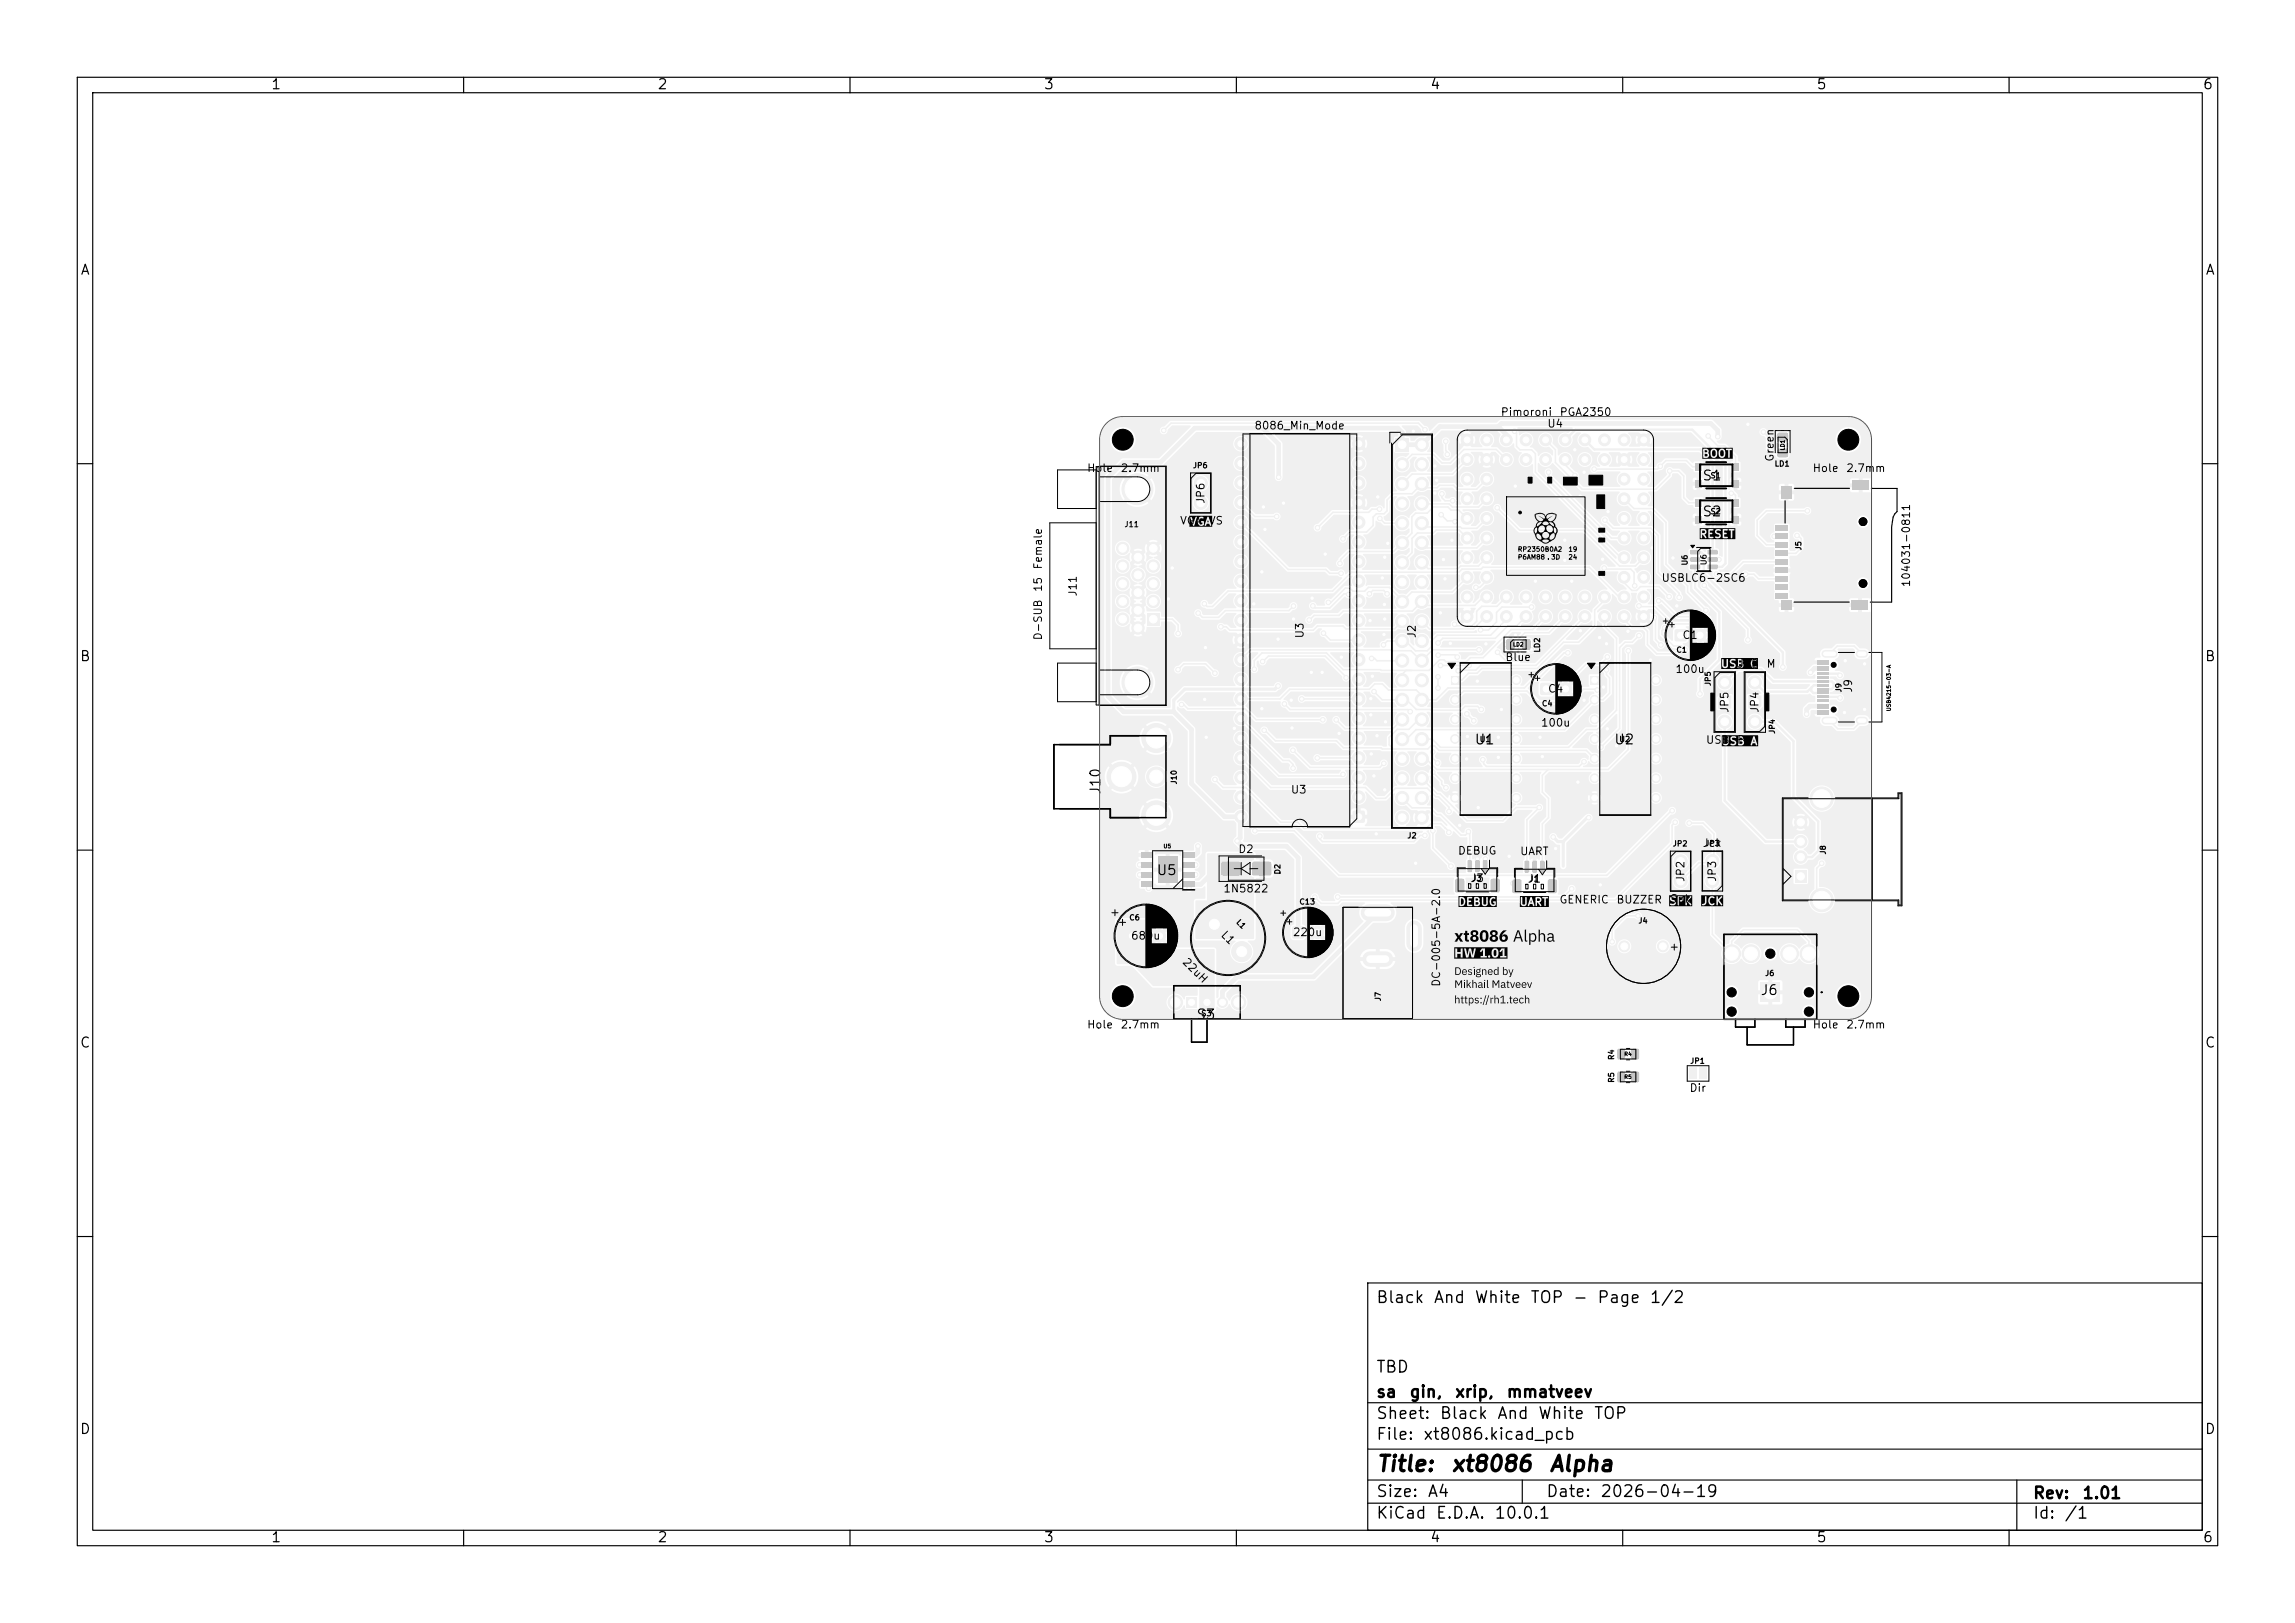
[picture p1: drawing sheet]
<svg xmlns="http://www.w3.org/2000/svg" width="297mm" height="210mm" viewBox="0 0 297 210" stroke-linecap="round" stroke-linejoin="round" font-family="sans-serif">
<defs><g id="words">
<g font-size="2">
<text x="178" y="190.9">Title:</text>
<text x="187.7" y="190.9">xt8086</text>
<text x="200.4" y="190.9">Alpha</text>
</g>
<g font-size="1.5">
<text x="178" y="169">Black</text>
<text x="185.4" y="169">And</text>
<text x="190.7" y="169">White</text>
<text x="198" y="169">TOP</text>
<text x="203.5" y="169">-</text>
<text x="206.6" y="169">Page</text>
<text x="213.4" y="169">1/2</text>
<text x="178" y="178">TBD</text>
<text x="178" y="184">Sheet:</text>
<text x="178" y="181.2">sa</text>
<text x="182.3" y="181.2">gin,</text>
<text x="186.2" y="184">Black</text>
<text x="188.2" y="181.2">xrip,</text>
<text x="193.7" y="184">And</text>
<text x="194.9" y="181.2">mmatveev</text>
<text x="199" y="184">White</text>
<text x="206.2" y="184">TOP</text>
<text x="178" y="186.7">File:</text>
<text x="184.1" y="186.7">xt8086.kicad_pcb</text>
<text x="178" y="196.9">KiCad</text>
<text x="178" y="194.1">Size:</text>
<text x="184.7" y="194.1">A4</text>
<text x="185.7" y="196.9">E.D.A.</text>
<text x="193.3" y="196.9">10.0.1</text>
<text x="200" y="194.1">Date:</text>
<text x="207" y="194.1">2026-04-19</text>
<text x="263" y="194.3">Rev:</text>
<text x="263" y="196.9">Id:</text>
<text x="267.1" y="196.9">/1</text>
<text x="269.4" y="194.3">1.01</text>
</g>
<g font-size="1.3">
<text x="35" y="11.9">1</text>
<text x="85" y="11.9">2</text>
<text x="135" y="11.9">3</text>
<text x="185" y="11.9">4</text>
<text x="235" y="11.9">5</text>
<text x="285" y="11.9">6</text>
<text x="10.3" y="35.9">A</text>
<text x="285.4" y="35.9">A</text>
<text x="220.2" y="62.5">S1</text>
<text x="220.2" y="67.1">S2</text>
<text x="10.3" y="85.9">B</text>
<text x="285.3" y="85.9">B</text>
<text x="190.7" y="96.6">U1</text>
<text x="208.8" y="96.6">U2</text>
<text x="142.7" y="102.9" transform="rotate(-90 142.7 102.9)">J10</text>
<text x="149.6" y="113.6">U5</text>
<text x="227.8" y="129.1">J6</text>
<text x="10.3" y="135.9">C</text>
<text x="154.7" y="132.2">S3</text>
<text x="285.3" y="135.9">C</text>
<text x="10.3" y="185.9">D</text>
<text x="285.3" y="185.9">D</text>
<text x="35" y="199.9">1</text>
<text x="85" y="199.9">2</text>
<text x="135" y="199.9">3</text>
<text x="185" y="199.9">4</text>
<text x="235" y="199.9">5</text>
<text x="285" y="199.9">6</text>
</g>
<g font-size="1">
<text x="144.2" y="57.6">H1</text>
<text x="162.3" y="55.8">8086_Min_Mode</text>
<text x="194.1" y="54.1">Pimoroni</text>
<text x="200.2" y="55.6">U4</text>
<text x="201.8" y="54.1">PGA2350</text>
<text x="229.8" y="59.8" transform="rotate(-90 229.8 59.8)">Green</text>
<text x="238.1" y="57.6">H2</text>
<text x="140.6" y="61.3">Hole</text>
<text x="144.9" y="61.3">2.7mm</text>
<text x="156.1" y="65.3" transform="rotate(-90 156.1 65.3)">JP6</text>
<text x="234.5" y="61.3">Hole</text>
<text x="238.8" y="61.3">2.7mm</text>
<text x="152.6" y="68.1">VGA</text>
<text x="156.4" y="68.1">VS</text>
<text x="135.1" y="76.7" transform="rotate(-90 135.1 76.7)">15</text>
<text x="135.1" y="73.8" transform="rotate(-90 135.1 73.8)">Female</text>
<text x="139.6" y="77.3" transform="rotate(-90 139.6 77.3)">J11</text>
<text x="214.9" y="75.5">USBLC6-2SC6</text>
<text x="247.4" y="76.1" transform="rotate(-90 247.4 76.1)">104031-0811</text>
<text x="135.1" y="82.9" transform="rotate(-90 135.1 82.9)">D-SUB</text>
<text x="168.9" y="82.7" transform="rotate(-90 168.9 82.7)">U3</text>
<text x="183.5" y="82.7" transform="rotate(-90 183.5 82.7)">J2</text>
<text x="217.6" y="82.9">C1</text>
<text x="194.7" y="85.8">Blue</text>
<text x="200.2" y="89.9">C4</text>
<text x="216.7" y="87.3">100u</text>
<text x="224.5" y="86.6">USB</text>
<text x="228.5" y="86.6">M</text>
<text x="239.9" y="89.7" transform="rotate(-90 239.9 89.7)">J9</text>
<text x="199.3" y="94.3">100u</text>
<text x="223.9" y="92.3" transform="rotate(-90 223.9 92.3)">JP5</text>
<text x="227.8" y="92.3" transform="rotate(-90 227.8 92.3)">JP4</text>
<text x="220.7" y="96.5">USB</text>
<text x="224.7" y="96.5">P</text>
<text x="167" y="102.9">U3</text>
<text x="160.2" y="110.6">D2</text>
<text x="188.6" y="110.8">DEBUG</text>
<text x="196.6" y="110.9">UART</text>
<text x="220.3" y="109.8">Jck</text>
<text x="158.2" y="115.7">1N5822</text>
<text x="190.2" y="114.4">J3</text>
<text x="197.6" y="114.5">J1</text>
<text x="201.7" y="117.2">GENERIC</text>
<text x="209.1" y="117.2">BUZZER</text>
<text x="216" y="117.1">Spk</text>
<text x="218.2" y="114.2" transform="rotate(-90 218.2 114.2)">JP2</text>
<text x="222.3" y="114.2" transform="rotate(-90 222.3 114.2)">JP3</text>
<text x="146.3" y="121.8">680u</text>
<text x="152.7" y="124.7" transform="rotate(45 152.7 124.7)">22uH</text>
<text x="157.7" y="121.2" transform="rotate(45 157.7 121.2)">L1</text>
<text x="167.2" y="121.4">220u</text>
<text x="216" y="123.2">+</text>
<text x="144.2" y="129.6">H4</text>
<text x="186.6" y="127.8" transform="rotate(-90 186.6 127.8)">DC-005-5A-2.0</text>
<text x="238.1" y="129.6">H3</text>
<text x="140.6" y="133.3">Hole</text>
<text x="144.9" y="133.3">2.7mm</text>
<text x="234.5" y="133.3">Hole</text>
<text x="238.8" y="133.3">2.7mm</text>
<text x="218.6" y="141.5">Dir</text>
</g>
<g font-size=".7">
<text x="154.3" y="60.8">JP6</text>
<text x="221.3" y="62.1">S1</text>
<text x="229.6" y="60.5">LD1</text>
<text x="145.4" y="68.4">J11</text>
<text x="221.3" y="66.7">S2</text>
<text x="233.3" y="71.3" transform="rotate(-90 233.3 71.3)">J5</text>
<text x="218.6" y="73.2" transform="rotate(-90 218.6 73.2)">U6</text>
<text x="221" y="73.2" transform="rotate(-90 221 73.2)">U6</text>
<text x="199.5" y="84.5" transform="rotate(-90 199.5 84.5)">LD2</text>
<text x="216.9" y="84.6">C1</text>
<text x="221.6" y="88.8" transform="rotate(-90 221.6 88.8)">JP5</text>
<text x="238.5" y="89.7" transform="rotate(-90 238.5 89.7)">J9</text>
<text x="199.5" y="91.6">C4</text>
<text x="229.9" y="95" transform="rotate(-90 229.9 95)">JP4</text>
<text x="152.4" y="101.6" transform="rotate(-90 152.4 101.6)">J10</text>
<text x="191.4" y="96.2">U1</text>
<text x="209.5" y="96.2">U2</text>
<text x="165.9" y="113.2" transform="rotate(-90 165.9 113.2)">D2</text>
<text x="182.1" y="108.7">J2</text>
<text x="216.4" y="109.7">JP2</text>
<text x="220.6" y="109.7">JP3</text>
<text x="236.4" y="110.6" transform="rotate(-90 236.4 110.6)">J8</text>
<text x="146.1" y="119.3">C6</text>
<text x="159.8" y="119.5" transform="rotate(45 159.8 119.5)">L1</text>
<text x="168.1" y="117.2">C13</text>
<text x="212" y="119.7">J4</text>
<text x="155.4" y="131.7">S3</text>
<text x="178.9" y="129.6" transform="rotate(-90 178.9 129.6)">J7</text>
<text x="228.4" y="126.5">J6</text>
<text x="209.1" y="137.2" transform="rotate(-90 209.1 137.2)">R4</text>
<text x="218.7" y="137.8">JP1</text>
<text x="209.1" y="140.2" transform="rotate(-90 209.1 140.2)">R5</text>
</g>
<g font-size=".6">
<text x="196.4" y="71.5">RP2350B0A2</text>
<text x="202.9" y="71.5">19</text>
<text x="196.4" y="72.5">P6AM88 . 3D</text>
<text x="202.9" y="72.5">24</text>
</g>
<g font-size=".5">
<text x="231.1" y="58.3" transform="rotate(-90 231.1 58.3)">LD1</text>
<text x="195.7" y="83.8">LD2</text>
<text x="244.8" y="92.1" transform="rotate(-90 244.8 92.1)">USB4215-03-A</text>
<text x="150.5" y="109.9">U5</text>
<text x="210.1" y="136.8">R4</text>
<text x="210.1" y="139.7">R5</text>
</g>
</g></defs>
<g fill="#f0f0f0" stroke="#f0f0f0" stroke-width=".13">
<circle cx="215.2" cy="122.4" r=".7"/>
<circle cx="210.2" cy="122.4" r=".7"/>
</g>
<path d="M205.8 87.4h1.1v1.2h-1.1z" fill="#f0f0f0"/>
<g fill="#f0f0f0" stroke="#f0f0f0" stroke-width=".13">
<circle cx="206.4" cy="90.5" r=".57"/>
<circle cx="206.4" cy="93.1" r=".57"/>
<circle cx="206.4" cy="95.6" r=".57"/>
<circle cx="206.4" cy="98.2" r=".57"/>
<circle cx="206.4" cy="100.7" r=".57"/>
<circle cx="206.4" cy="103.2" r=".57"/>
<circle cx="214.3" cy="103.2" r=".57"/>
<circle cx="214.3" cy="100.7" r=".57"/>
<circle cx="214.3" cy="98.2" r=".57"/>
<circle cx="214.3" cy="95.6" r=".57"/>
<circle cx="214.3" cy="93.1" r=".57"/>
<circle cx="214.3" cy="90.5" r=".57"/>
<circle cx="214.3" cy="88" r=".57"/>
</g>
<g fill="#f0f0f0">
<path d="M229.8 68h1.6v.7h-1.6z"/>
<path d="M229.8 69.1h1.6v.7h-1.6z"/>
<path d="M229.8 70.2h1.6v.7h-1.6z"/>
<path d="M229.8 71.3h1.6v.7h-1.6z"/>
<path d="M229.8 72.4h1.6v.7h-1.6z"/>
<path d="M229.8 73.5h1.6v.7h-1.6z"/>
<path d="M229.8 74.6h1.6v.7h-1.6z"/>
<path d="M229.8 75.7h1.6v.7h-1.6z"/>
<path d="M229.8 76.8h1.6v.7h-1.6z"/>
<path d="M239.7 62.2h2.2v1.2h-2.2z"/>
<path d="M230.5 62.9h1.4v1.6h-1.4z"/>
<path d="M239.6 77.7h2.2v1.2h-2.2z"/>
<path d="M230.5 77.7h1.4v1.2h-1.4z"/>
<path d="M209.3 138.7h.7l.3 .1v1l-.2 .2-.6 .1-.2-.2v-1z"/>
<path d="M211.2 138.7h.7l.2 .1v1l-.1 .2-.6 .1-.3-.2v-1z"/>
<path d="M195 82.8l.2-.1 .8 .1v.2v1l-.2 .1-.8-.1-.1-.1z"/>
<path d="M197 82.8l.2-.1 .8 .1 .1 .2-.1 1-.1 .1-.9-.1-.1-.1z"/>
<path d="M158.1 111.6l.2-.1h2l.2 .1v.2v1.4l-.2 .1h-2l-.2-.1-.1-.1z"/>
<path d="M162.1 111.6l.2-.1h2l.2 .1v.2v1.4l-.2 .1h-2l-.2-.1-.1-.1z"/>
<path d="M180.6 56.7h1.7v1.7h-1.7z"/>
</g>
<g fill="#f0f0f0" stroke="#f0f0f0" stroke-width=".13">
<circle cx="184" cy="57.5" r=".85"/>
<circle cx="181.5" cy="60.1" r=".85"/>
<circle cx="184" cy="60.1" r=".85"/>
<circle cx="181.5" cy="62.6" r=".85"/>
<circle cx="184" cy="62.6" r=".85"/>
<circle cx="181.5" cy="65.2" r=".85"/>
<circle cx="184" cy="65.2" r=".85"/>
<circle cx="181.5" cy="67.7" r=".85"/>
<circle cx="184" cy="67.7" r=".85"/>
<circle cx="181.5" cy="70.2" r=".85"/>
<circle cx="184" cy="70.2" r=".85"/>
<circle cx="181.5" cy="72.8" r=".85"/>
<circle cx="184" cy="72.8" r=".85"/>
<circle cx="181.5" cy="75.3" r=".85"/>
<circle cx="184" cy="75.3" r=".85"/>
<circle cx="181.5" cy="77.9" r=".85"/>
<circle cx="184" cy="77.9" r=".85"/>
<circle cx="181.5" cy="80.4" r=".85"/>
<circle cx="184" cy="80.4" r=".85"/>
<circle cx="181.5" cy="82.9" r=".85"/>
<circle cx="184" cy="82.9" r=".85"/>
<circle cx="181.5" cy="85.5" r=".85"/>
<circle cx="184" cy="85.5" r=".85"/>
<circle cx="181.5" cy="88" r=".85"/>
<circle cx="184" cy="88" r=".85"/>
<circle cx="181.5" cy="90.6" r=".85"/>
<circle cx="184" cy="90.6" r=".85"/>
<circle cx="181.5" cy="93.1" r=".85"/>
<circle cx="184" cy="93.1" r=".85"/>
<circle cx="181.5" cy="95.6" r=".85"/>
<circle cx="184" cy="95.6" r=".85"/>
<circle cx="181.5" cy="98.2" r=".85"/>
<circle cx="184" cy="98.2" r=".85"/>
<circle cx="181.5" cy="100.7" r=".85"/>
<circle cx="184" cy="100.7" r=".85"/>
<circle cx="181.5" cy="103.3" r=".85"/>
<circle cx="184" cy="103.3" r=".85"/>
<circle cx="181.5" cy="105.8" r=".85"/>
<circle cx="184" cy="105.8" r=".85"/>
</g>
<g fill="#f0f0f0">
<path d="M218.6 138.2h1v1.5h-1z"/>
<path d="M219.9 138.2h1v1.5h-1z"/>
<path d="M219.3 66.8h1v1h-1z"/>
<path d="M219.3 64.6h1v1h-1z"/>
<path d="M224.1 66.8h.9v1h-.9z"/>
<path d="M224.1 64.6h.9v1h-.9z"/>
<path d="M199.3 111.4h.5l.1 .1v1.3l-.1 .1h-.3l-.2-.1z"/>
<path d="M198.3 111.4h.4l.2 .1v1.3l-.1 .1h-.4l-.1-.1z"/>
<path d="M197.3 111.4h.4l.2 .1v1.3l-.1 .1h-.4l-.1-.1z"/>
<path d="M200.4 113.8h.8l.3 .1v1.4l-.2 .3h-.7l-.3-.2v-1.4z"/>
<path d="M195.8 113.8h.8l.3 .1v1.4l-.2 .3h-.7l-.3-.2v-1.4z"/>
</g>
<circle cx="223.2" cy="88.3" r=".85" fill="#f0f0f0" stroke="#f0f0f0" stroke-width=".13"/>
<path d="M222.3 90.3l.4-.3h1.4v1.7h-1.8z" fill="#f0f0f0"/>
<g fill="#f0f0f0" stroke="#f0f0f0" stroke-width=".13">
<circle cx="223.2" cy="93.4" r=".85"/>
<circle cx="149.6" cy="100.5" r="1.25"/>
<circle cx="149.6" cy="105.5" r="1.87"/>
<circle cx="145.1" cy="100.5" r="1.87"/>
<circle cx="149.6" cy="95.5" r="1.87"/>
</g>
<path d="M227.8 127.1h2.6v2.6h-2.6z" fill="#f0f0f0"/>
<g fill="#f0f0f0" stroke="#f0f0f0" stroke-width=".13">
<circle cx="234.1" cy="123.4" r="1.15"/>
<circle cx="224.1" cy="123.4" r="1.15"/>
<circle cx="231.6" cy="123.4" r="1.15"/>
<circle cx="226.6" cy="123.4" r="1.15"/>
</g>
<path d="M232.3 112.6h1.5v1.6h-1.5z" fill="#f0f0f0"/>
<g fill="#f0f0f0" stroke="#f0f0f0" stroke-width=".13">
<circle cx="233" cy="110.9" r=".8"/>
<circle cx="233" cy="108.9" r=".8"/>
<circle cx="233" cy="106.4" r=".8"/>
<circle cx="235.7" cy="116.5" r="1.5"/>
<circle cx="235.7" cy="103.3" r="1.5"/>
</g>
<path d="M216.8 81.5l.1-.1 1.3 .1 .1 .2-.1 1.2-.2 .1-1.2-.1-.1-.1z" fill="#f0f0f0"/>
<g fill="#f0f0f0" stroke="#f0f0f0" stroke-width=".13">
<circle cx="220" cy="82.2" r=".8"/>
<circle cx="217.5" cy="111.5" r=".85"/>
<circle cx="217.5" cy="114" r=".85"/>
</g>
<g fill="#f0f0f0">
<path d="M209.3 135.8l.7-.1 .3 .2v1l-.2 .2h-.6l-.2-.2v-.9z"/>
<path d="M211.2 135.8l.7-.1 .2 .2v1l-.1 .2h-.6l-.3-.2v-.9z"/>
</g>
<path d="M177.2 118.1h2.2" fill="none" stroke="#f0f0f0" stroke-width="2.2"/>
<path d="M177.3 124.1h2M183 120.1v2" fill="none" stroke="#f0f0f0" stroke-width="2"/>
<g fill="#f0f0f0" stroke="#f0f0f0" stroke-width=".13">
<circle cx="157.2" cy="119.6" r="1.3"/>
<circle cx="160.7" cy="123.1" r="1.3"/>
<circle cx="227.1" cy="93.4" r=".85"/>
</g>
<path d="M226.3 90h1.6v1.4l-.3 .3h-1.3z" fill="#f0f0f0"/>
<circle cx="227.1" cy="88.3" r=".85" fill="#f0f0f0" stroke="#f0f0f0" stroke-width=".13"/>
<path d="M145.8 120.4l.2-.1 1.3 .1v.2v1.2l-.2 .1-1.3-.1-.1-.1z" fill="#f0f0f0"/>
<g fill="#f0f0f0" stroke="#f0f0f0" stroke-width=".13">
<circle cx="150" cy="121.1" r=".8"/>
<circle cx="147.2" cy="63.3" r="2"/>
<circle cx="147.2" cy="88.3" r="2"/>
</g>
<path d="M148.4 79.3h1.7v1.6h-1.7z" fill="#f0f0f0"/>
<g fill="#f0f0f0" stroke="#f0f0f0" stroke-width=".13">
<circle cx="149.2" cy="77.8" r=".8"/>
<circle cx="149.2" cy="75.5" r=".8"/>
<circle cx="149.2" cy="73.2" r=".8"/>
<circle cx="149.2" cy="71" r=".8"/>
<circle cx="147.3" cy="81.3" r=".8"/>
<circle cx="147.3" cy="79" r=".8"/>
<circle cx="147.3" cy="76.7" r=".8"/>
<circle cx="147.3" cy="74.4" r=".8"/>
<circle cx="147.3" cy="72.1" r=".8"/>
<circle cx="145.3" cy="80.1" r=".8"/>
<circle cx="145.3" cy="77.8" r=".8"/>
<circle cx="145.3" cy="75.5" r=".8"/>
<circle cx="145.3" cy="73.2" r=".8"/>
<circle cx="145.3" cy="71" r=".8"/>
</g>
<g fill="#f0f0f0">
<path d="M230.1 56h.2h1l.1 .2-.1 .9h-.2h-1l-.1-.2z"/>
<path d="M230.1 58.1l.2-.1 1 .1 .1 .2-.1 .8-.2 .1-1-.1-.1-.2z"/>
<path d="M153.1 114.1h1.5v.7h-1.5z"/>
<path d="M153.1 112.8h1.5v.7h-1.5z"/>
<path d="M153.1 111.6h1.5v.7h-1.5z"/>
<path d="M153.1 110.3h1.5v.7h-1.5z"/>
<path d="M147.6 110.3h1.6v.7h-1.6z"/>
<path d="M147.6 111.6h1.6v.7h-1.6z"/>
<path d="M147.6 112.8h1.6v.7h-1.6z"/>
<path d="M147.6 114.1h1.6v.7h-1.6z"/>
<path d="M149.8 110.8h2.6v3.5h-2.6z"/>
<path d="M218.7 71.2h1.2l.1 .1v.4l-.1 .1-1.1-.1-.1-.1z"/>
<path d="M218.7 72.1h1.2l.1 .2v.3l-.1 .1h-1.1l-.1-.1z"/>
<path d="M218.7 73.1h1.2l.1 .1v.4l-.1 .1-1.1-.1-.1-.1z"/>
<path d="M221 73.1h1.2l.1 .1v.4l-.1 .1-1.1-.1-.1-.1z"/>
<path d="M221 72.1h1.2l.1 .2v.3l-.1 .1h-1.1l-.1-.1z"/>
<path d="M221 71.2h1.2l.1 .1v.4l-.1 .1-1.1-.1-.1-.1z"/>
<path d="M175.1 105l.2-.1 1.3 .1v.1v1.3l-.2 .1-1.3-.1-.1-.2z"/>
</g>
<g fill="#f0f0f0" stroke="#f0f0f0" stroke-width=".13">
<circle cx="175.8" cy="103.1" r=".8"/>
<circle cx="175.8" cy="100.6" r=".8"/>
<circle cx="175.8" cy="98.1" r=".8"/>
<circle cx="175.8" cy="95.5" r=".8"/>
<circle cx="175.8" cy="93" r=".8"/>
<circle cx="175.8" cy="90.4" r=".8"/>
<circle cx="175.8" cy="87.9" r=".8"/>
<circle cx="175.8" cy="85.4" r=".8"/>
<circle cx="175.8" cy="82.8" r=".8"/>
<circle cx="175.8" cy="80.3" r=".8"/>
<circle cx="175.8" cy="77.7" r=".8"/>
<circle cx="175.8" cy="75.2" r=".8"/>
<circle cx="175.8" cy="72.7" r=".8"/>
<circle cx="175.8" cy="70.1" r=".8"/>
<circle cx="175.8" cy="67.6" r=".8"/>
<circle cx="175.8" cy="65" r=".8"/>
<circle cx="175.8" cy="62.5" r=".8"/>
<circle cx="175.8" cy="60" r=".8"/>
<circle cx="175.8" cy="57.4" r=".8"/>
<circle cx="160.6" cy="57.4" r=".8"/>
<circle cx="160.6" cy="60" r=".8"/>
<circle cx="160.6" cy="62.5" r=".8"/>
<circle cx="160.6" cy="65" r=".8"/>
<circle cx="160.6" cy="67.6" r=".8"/>
<circle cx="160.6" cy="70.1" r=".8"/>
<circle cx="160.6" cy="72.7" r=".8"/>
<circle cx="160.6" cy="75.2" r=".8"/>
<circle cx="160.6" cy="77.7" r=".8"/>
<circle cx="160.6" cy="80.3" r=".8"/>
<circle cx="160.6" cy="82.8" r=".8"/>
<circle cx="160.6" cy="85.4" r=".8"/>
<circle cx="160.6" cy="87.9" r=".8"/>
<circle cx="160.6" cy="90.4" r=".8"/>
<circle cx="160.6" cy="93" r=".8"/>
<circle cx="160.6" cy="95.5" r=".8"/>
<circle cx="160.6" cy="98.1" r=".8"/>
<circle cx="160.6" cy="100.6" r=".8"/>
<circle cx="160.6" cy="103.1" r=".8"/>
<circle cx="160.6" cy="105.7" r=".8"/>
</g>
<g fill="#f0f0f0">
<path d="M235.1 91.8h1.5v.6h-1.5z"/>
<path d="M235.1 91.1h1.5v.6h-1.5z"/>
<path d="M235.1 90.5h1.5v.3h-1.5z"/>
<path d="M235.1 90h1.5v.3h-1.5z"/>
<path d="M235.1 89.5h1.5v.3h-1.5z"/>
<path d="M235.1 89h1.5v.3h-1.5z"/>
<path d="M235.1 88.5h1.5v.3h-1.5z"/>
<path d="M235.1 88h1.5v.3h-1.5z"/>
<path d="M235.1 87.5h1.5v.3h-1.5z"/>
<path d="M235.1 87h1.5v.3h-1.5z"/>
<path d="M235.1 86.2h1.5v.6h-1.5z"/>
<path d="M235.1 85.4h1.5v.6h-1.5z"/>
</g>
<path d="M236.2 93.2h1.1M236.2 84.6h1.1M240.6 93.2h.6M240.6 84.6h.6" fill="none" stroke="#f0f0f0" stroke-width="1"/>
<g fill="#f0f0f0" stroke="#f0f0f0" stroke-width=".13">
<circle cx="221.6" cy="114" r=".85"/>
<circle cx="221.6" cy="111.4" r=".85"/>
</g>
<g fill="#f0f0f0">
<path d="M219.3 62.1h1v1h-1z"/>
<path d="M219.3 59.9h1v1h-1z"/>
<path d="M224.1 62.1h.9v1h-.9z"/>
<path d="M224.1 59.9h.9v1h-.9z"/>
</g>
<g fill="#f0f0f0" stroke="#f0f0f0" stroke-width=".13">
<circle cx="189.9" cy="56.9" r=".76"/>
<circle cx="192.4" cy="59.5" r=".76"/>
<circle cx="189.9" cy="59.5" r=".76"/>
<circle cx="192.4" cy="62" r=".76"/>
<circle cx="189.9" cy="62" r=".76"/>
<circle cx="192.4" cy="64.5" r=".76"/>
<circle cx="189.9" cy="64.5" r=".76"/>
<circle cx="192.4" cy="67.1" r=".76"/>
<circle cx="189.9" cy="67.1" r=".76"/>
<circle cx="192.4" cy="69.6" r=".76"/>
<circle cx="189.9" cy="69.6" r=".76"/>
<circle cx="192.4" cy="72.2" r=".76"/>
<circle cx="189.9" cy="72.2" r=".76"/>
<circle cx="192.4" cy="74.7" r=".76"/>
<circle cx="189.9" cy="74.7" r=".76"/>
<circle cx="192.4" cy="77.2" r=".76"/>
<circle cx="189.9" cy="77.2" r=".76"/>
<circle cx="192.4" cy="79.8" r=".76"/>
<circle cx="189.9" cy="79.8" r=".76"/>
<circle cx="194.9" cy="79.8" r=".76"/>
<circle cx="194.9" cy="77.2" r=".76"/>
<circle cx="197.5" cy="79.8" r=".76"/>
<circle cx="197.5" cy="77.2" r=".76"/>
<circle cx="200" cy="79.8" r=".76"/>
<circle cx="200" cy="77.2" r=".76"/>
<circle cx="202.6" cy="79.8" r=".76"/>
<circle cx="202.6" cy="77.2" r=".76"/>
<circle cx="205.1" cy="79.8" r=".76"/>
<circle cx="205.1" cy="77.2" r=".76"/>
<circle cx="207.6" cy="79.8" r=".76"/>
<circle cx="207.6" cy="77.2" r=".76"/>
<circle cx="210.2" cy="79.8" r=".76"/>
<circle cx="210.2" cy="77.2" r=".76"/>
<circle cx="212.7" cy="79.8" r=".76"/>
<circle cx="212.7" cy="77.2" r=".76"/>
<circle cx="210.2" cy="74.7" r=".76"/>
<circle cx="212.7" cy="74.7" r=".76"/>
<circle cx="210.2" cy="72.2" r=".76"/>
<circle cx="212.7" cy="72.2" r=".76"/>
<circle cx="210.2" cy="69.6" r=".76"/>
<circle cx="212.7" cy="69.6" r=".76"/>
<circle cx="210.2" cy="67.1" r=".76"/>
<circle cx="212.7" cy="67.1" r=".76"/>
<circle cx="210.2" cy="64.5" r=".76"/>
<circle cx="212.7" cy="64.5" r=".76"/>
<circle cx="210.2" cy="62" r=".76"/>
<circle cx="212.7" cy="62" r=".76"/>
<circle cx="212.7" cy="59.5" r=".76"/>
<circle cx="210.2" cy="59.5" r=".76"/>
<circle cx="212.7" cy="56.9" r=".76"/>
<circle cx="210.2" cy="56.9" r=".76"/>
<circle cx="207.6" cy="59.5" r=".76"/>
<circle cx="207.6" cy="56.9" r=".76"/>
<circle cx="205.1" cy="59.5" r=".76"/>
<circle cx="205.1" cy="56.9" r=".76"/>
<circle cx="202.6" cy="56.9" r=".76"/>
<circle cx="202.6" cy="59.5" r=".76"/>
<circle cx="200" cy="56.9" r=".76"/>
<circle cx="200" cy="59.5" r=".76"/>
<circle cx="197.5" cy="56.9" r=".76"/>
<circle cx="197.5" cy="59.5" r=".76"/>
<circle cx="194.9" cy="56.9" r=".76"/>
<circle cx="194.9" cy="59.5" r=".76"/>
<circle cx="192.4" cy="56.9" r=".76"/>
</g>
<path d="M199.4 88.4l.1-.1 1.3 .1 .1 .2-.1 1.3h-.2h-1.2l-.1-.2z" fill="#f0f0f0"/>
<circle cx="202.6" cy="89.1" r=".8" fill="#f0f0f0" stroke="#f0f0f0" stroke-width=".13"/>
<g fill="#f0f0f0">
<path d="M191.9 111.3h.4l.2 .1v1.3l-.1 .1-.4 .1-.1-.1z"/>
<path d="M190.9 111.3h.5l.1 .1v1.3l-.1 .1-.3 .1-.2-.1z"/>
<path d="M189.9 111.3h.4l.2 .1v1.3l-.1 .1-.3 .1-.2-.1z"/>
<path d="M193 113.8l.8-.1 .3 .2v1.4l-.2 .2h-.8l-.2-.2v-1.3z"/>
<path d="M188.4 113.8l.8-.1 .3 .2v1.4l-.2 .2h-.8l-.2-.2v-1.3z"/>
<path d="M153.6 129.1h1.2v1.3h-1.2z"/>
</g>
<g fill="#f0f0f0" stroke="#f0f0f0" stroke-width=".13">
<circle cx="156.2" cy="129.7" r=".65"/>
<circle cx="158.2" cy="129.7" r=".65"/>
<circle cx="152.1" cy="129.7" r=".94"/>
<circle cx="160.3" cy="129.7" r=".94"/>
<circle cx="155.4" cy="62.5" r=".85"/>
<circle cx="155.4" cy="65.1" r=".85"/>
</g>
<path d="M167.3 119.9h.1h1.3l.1 .2-.1 1.3-.2 .1-1.2-.1-.1-.2z" fill="#f0f0f0"/>
<circle cx="170.5" cy="120.6" r=".8" fill="#f0f0f0" stroke="#f0f0f0" stroke-width=".13"/>
<path d="M187.7 87.4h1.2v1.2h-1.2z" fill="#f0f0f0"/>
<g fill="#f0f0f0" stroke="#f0f0f0" stroke-width=".13">
<circle cx="188.3" cy="90.5" r=".57"/>
<circle cx="188.3" cy="93.1" r=".57"/>
<circle cx="188.3" cy="95.6" r=".57"/>
<circle cx="188.3" cy="98.2" r=".57"/>
<circle cx="188.3" cy="100.7" r=".57"/>
<circle cx="188.3" cy="103.2" r=".57"/>
<circle cx="196.2" cy="103.2" r=".56"/>
<circle cx="196.2" cy="100.7" r=".56"/>
<circle cx="196.2" cy="98.2" r=".56"/>
<circle cx="196.2" cy="95.6" r=".56"/>
<circle cx="196.2" cy="93.1" r=".56"/>
<circle cx="196.2" cy="90.5" r=".56"/>
<circle cx="196.2" cy="88" r=".56"/>
<circle cx="222.3" cy="56.5" r=".3"/>
<circle cx="160.1" cy="108.8" r=".3"/>
<circle cx="222.4" cy="72.4" r=".3"/>
<circle cx="165.4" cy="88.8" r=".3"/>
<circle cx="165.5" cy="61.8" r=".3"/>
<circle cx="207.9" cy="86.7" r=".3"/>
<circle cx="206.7" cy="89.3" r=".3"/>
<circle cx="163.6" cy="94.5" r=".3"/>
<circle cx="213.8" cy="70.9" r=".3"/>
<circle cx="201.3" cy="109.8" r=".3"/>
<circle cx="177.5" cy="97.6" r=".3"/>
<circle cx="179.2" cy="102.2" r=".3"/>
<circle cx="205" cy="90.6" r=".3"/>
<circle cx="196" cy="84.8" r=".3"/>
<circle cx="204.2" cy="101.2" r=".3"/>
<circle cx="188.9" cy="106.8" r=".3"/>
<circle cx="202.5" cy="69.9" r=".3"/>
<circle cx="179.2" cy="72.1" r=".3"/>
<circle cx="187" cy="74.9" r=".3"/>
<circle cx="165.4" cy="82.7" r=".3"/>
<circle cx="163.3" cy="74" r=".3"/>
<circle cx="166.1" cy="65.1" r=".3"/>
<circle cx="194.7" cy="83.4" r=".3"/>
<circle cx="208.1" cy="66.2" r=".3"/>
<circle cx="187.9" cy="69.9" r=".3"/>
<circle cx="186.4" cy="79.3" r=".3"/>
<circle cx="163.5" cy="65.6" r=".3"/>
<circle cx="199.6" cy="97.9" r=".3"/>
<circle cx="167.1" cy="90.6" r=".3"/>
<circle cx="210.7" cy="81.7" r=".3"/>
<circle cx="207" cy="82.5" r=".3"/>
<circle cx="209.2" cy="96.5" r=".3"/>
<circle cx="156.1" cy="95.4" r=".3"/>
<circle cx="179.1" cy="82.1" r=".3"/>
<circle cx="191.2" cy="111.2" r=".3"/>
<circle cx="162.3" cy="78.1" r=".3"/>
<circle cx="163.3" cy="91.7" r=".3"/>
<circle cx="185.7" cy="60.3" r=".3"/>
<circle cx="203.4" cy="75.2" r=".3"/>
<circle cx="205" cy="61.1" r=".3"/>
<circle cx="155.9" cy="90.5" r=".3"/>
<circle cx="202.5" cy="72.5" r=".3"/>
<circle cx="177.6" cy="87.5" r=".3"/>
<circle cx="177.4" cy="90.4" r=".3"/>
<circle cx="207.5" cy="88.9" r=".3"/>
<circle cx="177.3" cy="80.3" r=".3"/>
<circle cx="204.5" cy="64.2" r=".3"/>
<circle cx="169.8" cy="77.4" r=".3"/>
<circle cx="178.2" cy="95.2" r=".3"/>
<circle cx="241.3" cy="85.9" r=".3"/>
<circle cx="167.4" cy="80.1" r=".3"/>
<circle cx="178.3" cy="64.3" r=".3"/>
<circle cx="178.9" cy="74.8" r=".3"/>
<circle cx="191.2" cy="114.4" r=".3"/>
<circle cx="185.7" cy="63.8" r=".3"/>
<circle cx="182.9" cy="55.8" r=".3"/>
<circle cx="169.7" cy="87" r=".3"/>
<circle cx="226.2" cy="54.9" r=".3"/>
<circle cx="207.4" cy="72.4" r=".3"/>
<circle cx="191.2" cy="88.1" r=".3"/>
<circle cx="203.8" cy="58.2" r=".3"/>
<circle cx="213.6" cy="85.4" r=".3"/>
<circle cx="177.8" cy="100.4" r=".3"/>
<circle cx="216.9" cy="75.3" r=".3"/>
<circle cx="189.8" cy="98.2" r=".3"/>
<circle cx="238.7" cy="92.2" r=".3"/>
<circle cx="173.6" cy="85" r=".3"/>
<circle cx="197.7" cy="85" r=".3"/>
<circle cx="207.1" cy="114.5" r=".3"/>
<circle cx="173.3" cy="94.9" r=".3"/>
<circle cx="187.7" cy="83.2" r=".3"/>
<circle cx="204.5" cy="81.6" r=".3"/>
<circle cx="178.1" cy="107.9" r=".3"/>
<circle cx="185.9" cy="62.1" r=".3"/>
<circle cx="194.3" cy="91.8" r=".3"/>
<circle cx="179.6" cy="70.3" r=".3"/>
<circle cx="216.5" cy="72.2" r=".3"/>
<circle cx="195.3" cy="110.8" r=".3"/>
<circle cx="159.7" cy="94.2" r=".3"/>
<circle cx="196.1" cy="82.2" r=".3"/>
<circle cx="198.7" cy="75.2" r=".3"/>
<circle cx="195.8" cy="114.3" r=".3"/>
<circle cx="191.3" cy="104.5" r=".3"/>
<circle cx="238.8" cy="85.5" r=".3"/>
<circle cx="186.8" cy="72.4" r=".3"/>
<circle cx="171.5" cy="71.7" r=".3"/>
<circle cx="193.9" cy="95.4" r=".3"/>
<circle cx="183.2" cy="111.7" r=".3"/>
<circle cx="193.9" cy="98" r=".3"/>
<circle cx="189.9" cy="95.3" r=".3"/>
<circle cx="177.4" cy="92.5" r=".3"/>
<circle cx="199.3" cy="95.4" r=".3"/>
<circle cx="217" cy="78.4" r=".3"/>
<circle cx="196.1" cy="62.9" r=".3"/>
<circle cx="151.2" cy="77.5" r=".3"/>
<circle cx="179.2" cy="80.1" r=".3"/>
<circle cx="200.9" cy="114.6" r=".3"/>
<circle cx="179.2" cy="78.2" r=".3"/>
<circle cx="241.3" cy="91.8" r=".3"/>
<circle cx="207.9" cy="83.3" r=".3"/>
<circle cx="179.3" cy="93.4" r=".3"/>
<circle cx="156" cy="83.8" r=".3"/>
<circle cx="167.2" cy="94.2" r=".3"/>
<circle cx="192.3" cy="83.3" r=".3"/>
<circle cx="208" cy="94.3" r=".3"/>
<circle cx="171.1" cy="87" r=".3"/>
<circle cx="151.7" cy="73.5" r=".3"/>
<circle cx="163.7" cy="68.5" r=".3"/>
<circle cx="229.6" cy="69.4" r=".3"/>
<circle cx="220.8" cy="79" r=".3"/>
<circle cx="217.3" cy="77.3" r=".3"/>
<circle cx="233.9" cy="66.1" r=".3"/>
<circle cx="220.5" cy="75.8" r=".3"/>
<circle cx="226.2" cy="82.8" r=".3"/>
<circle cx="207.7" cy="67.3" r=".3"/>
<circle cx="205.6" cy="105.8" r=".3"/>
<circle cx="201" cy="108.3" r=".3"/>
<circle cx="232.6" cy="69.3" r=".3"/>
<circle cx="222.1" cy="74.3" r=".3"/>
<circle cx="225.9" cy="74.3" r=".3"/>
<circle cx="214.6" cy="77.7" r=".3"/>
<circle cx="221" cy="80.1" r=".3"/>
<circle cx="198.2" cy="84.1" r=".3"/>
<circle cx="153.9" cy="114.9" r=".3"/>
<circle cx="173.8" cy="69.7" r=".3"/>
<circle cx="170.5" cy="68.3" r=".3"/>
<circle cx="178.6" cy="67.1" r=".3"/>
<circle cx="171.3" cy="81.9" r=".3"/>
<circle cx="178.5" cy="65.9" r=".3"/>
<circle cx="173.4" cy="72.9" r=".3"/>
<circle cx="187.3" cy="58.8" r=".3"/>
<circle cx="186.6" cy="63.9" r=".3"/>
<circle cx="187.1" cy="57.1" r=".3"/>
<circle cx="188" cy="64.8" r=".3"/>
<circle cx="168.5" cy="90.4" r=".3"/>
<circle cx="186.5" cy="66.6" r=".3"/>
<circle cx="188.3" cy="67.5" r=".3"/>
<circle cx="177.2" cy="76.8" r=".3"/>
<circle cx="170.5" cy="98.1" r=".3"/>
<circle cx="174.5" cy="76.9" r=".3"/>
<circle cx="169.9" cy="78.4" r=".3"/>
<circle cx="179.5" cy="76.8" r=".3"/>
<circle cx="191" cy="76" r=".3"/>
<circle cx="171.9" cy="77.9" r=".3"/>
<circle cx="169.4" cy="80.2" r=".3"/>
<circle cx="158" cy="81.1" r=".3"/>
<circle cx="186.4" cy="86.1" r=".3"/>
<circle cx="187.5" cy="105" r=".3"/>
<circle cx="189.8" cy="92.4" r=".3"/>
<circle cx="190.7" cy="93.3" r=".3"/>
<circle cx="190.1" cy="86.1" r=".3"/>
<circle cx="179" cy="83.4" r=".3"/>
<circle cx="173.8" cy="100.2" r=".3"/>
<circle cx="184.4" cy="108.1" r=".3"/>
<circle cx="186.1" cy="84.8" r=".3"/>
<circle cx="186.1" cy="89" r=".3"/>
<circle cx="167.3" cy="99.4" r=".3"/>
<circle cx="185.4" cy="97.3" r=".3"/>
<circle cx="170.8" cy="108.2" r=".3"/>
<circle cx="186.1" cy="87.6" r=".3"/>
<circle cx="188.6" cy="85" r=".3"/>
<circle cx="187.1" cy="101.9" r=".3"/>
<circle cx="186" cy="98.7" r=".3"/>
<circle cx="188.2" cy="80.8" r=".3"/>
<circle cx="185.4" cy="99.9" r=".3"/>
<circle cx="186.1" cy="83.2" r=".3"/>
<circle cx="173.6" cy="74.2" r=".3"/>
<circle cx="177.5" cy="85.2" r=".3"/>
<circle cx="191.4" cy="84.1" r=".3"/>
<circle cx="162.3" cy="86.6" r=".3"/>
<circle cx="166.2" cy="91.1" r=".3"/>
<circle cx="191.6" cy="81.5" r=".3"/>
<circle cx="198.2" cy="78.5" r=".3"/>
<circle cx="182.5" cy="92.1" r=".3"/>
<circle cx="165.2" cy="66.8" r=".3"/>
<circle cx="177.8" cy="89.5" r=".3"/>
<circle cx="163.4" cy="85.6" r=".3"/>
<circle cx="193.8" cy="84.4" r=".3"/>
<circle cx="174.2" cy="87.7" r=".3"/>
<circle cx="191.7" cy="91.8" r=".3"/>
<circle cx="202.9" cy="84.5" r=".3"/>
<circle cx="172.9" cy="93.1" r=".3"/>
<circle cx="188.7" cy="86.8" r=".3"/>
<circle cx="167.3" cy="97.1" r=".3"/>
<circle cx="179.1" cy="98.8" r=".3"/>
<circle cx="210.7" cy="84.2" r=".3"/>
<circle cx="187.8" cy="112.1" r=".3"/>
<circle cx="192.2" cy="111.1" r=".3"/>
<circle cx="185.4" cy="107.5" r=".3"/>
<circle cx="202.6" cy="87.2" r=".3"/>
<circle cx="199.2" cy="104.5" r=".3"/>
<circle cx="208" cy="85" r=".3"/>
<circle cx="190" cy="107.6" r=".3"/>
<circle cx="203.8" cy="61.5" r=".3"/>
<circle cx="224" cy="63.8" r=".3"/>
<circle cx="216.1" cy="60.9" r=".3"/>
<circle cx="208.6" cy="121.9" r=".3"/>
<circle cx="212" cy="118.5" r=".3"/>
<circle cx="219.2" cy="80.8" r=".3"/>
<circle cx="207.6" cy="73.5" r=".3"/>
<circle cx="211.6" cy="75.8" r=".3"/>
<circle cx="212.1" cy="78.4" r=".3"/>
<circle cx="218.6" cy="106.5" r=".3"/>
<circle cx="147.5" cy="113.2" r=".3"/>
<circle cx="228.2" cy="55.9" r=".3"/>
<circle cx="230.7" cy="86.3" r=".3"/>
<circle cx="233.8" cy="92.4" r=".3"/>
<circle cx="234.3" cy="87" r=".3"/>
<circle cx="206.3" cy="60.7" r=".3"/>
<circle cx="221.1" cy="56.4" r=".3"/>
<circle cx="214.9" cy="60.3" r=".3"/>
<circle cx="217" cy="84.6" r=".3"/>
<circle cx="216.4" cy="104.9" r=".3"/>
<circle cx="162.4" cy="107.5" r=".3"/>
<circle cx="155.9" cy="78.1" r=".3"/>
<circle cx="203.4" cy="115" r=".3"/>
<circle cx="173.1" cy="116.1" r=".3"/>
<circle cx="152.9" cy="91.2" r=".3"/>
<circle cx="171.2" cy="93.1" r=".3"/>
<circle cx="214.9" cy="83.5" r=".3"/>
<circle cx="214.1" cy="79.9" r=".3"/>
<circle cx="216" cy="77.2" r=".3"/>
<circle cx="216.8" cy="106.4" r=".3"/>
<circle cx="218.1" cy="84.1" r=".3"/>
<circle cx="215.4" cy="81.2" r=".3"/>
<circle cx="170.2" cy="116.1" r=".3"/>
<circle cx="207.2" cy="96.7" r=".3"/>
<circle cx="152.5" cy="86.6" r=".3"/>
<circle cx="205" cy="98.6" r=".3"/>
<circle cx="187.5" cy="107.7" r=".3"/>
<circle cx="212.1" cy="82.2" r=".3"/>
<circle cx="157.2" cy="87.1" r=".3"/>
<circle cx="157.2" cy="100.9" r=".3"/>
<circle cx="191.9" cy="98.3" r=".3"/>
<circle cx="167.4" cy="78.4" r=".3"/>
<circle cx="155.1" cy="79.3" r=".3"/>
<circle cx="196" cy="55.8" r=".3"/>
<circle cx="184.4" cy="55.6" r=".3"/>
<circle cx="150.6" cy="55.7" r=".3"/>
<circle cx="193.8" cy="65.7" r=".3"/>
<circle cx="200.4" cy="61.1" r=".3"/>
<circle cx="154.7" cy="111.9" r=".3"/>
<circle cx="148.6" cy="114.9" r=".3"/>
<circle cx="235.8" cy="111.7" r=".3"/>
<circle cx="238.1" cy="90.3" r=".3"/>
<circle cx="238.1" cy="87.4" r=".3"/>
<circle cx="152.5" cy="82" r=".3"/>
<circle cx="154.7" cy="113.2" r=".3"/>
<circle cx="147.5" cy="111.9" r=".3"/>
<circle cx="155" cy="109.5" r=".3"/>
<circle cx="220" cy="89.8" r=".3"/>
</g>
<g fill="none" stroke="#f0f0f0" stroke-width=".6">
<path d="M163.4 55.4l2.1 2.1v4.3M193.9 55.2h-7.6l-2.3 2.3h-2.5v-1.5l-.6-.6h-26.3l-4.4 4.4h-4.8l-2 2v28.3l2 2h6.5l2.3 2.3v7l4.3 4.3h2.1M193.9 55.2l.4-.4h27.1l.9 .9v.8M193.9 55.2l1 1v.7M234.8 86.5h.1M234.8 86.5l-.5 .5M234.8 86.5h1.1M235.9 91.4h-1.7l-.4 .4v.6M155 109.5v.8l-.3 .3h-.9M155 109.5h.1M159.3 112.4h-1.9l-2 2h-1.6M160.3 105.7l.2 .2v2.5l-.4 .4 .7 .7h5.7l1.5 1.5v9.7"/>
<path d="M178.3 118.1l-8.3 8.3h-9.9l-1.9 1.9v1.6"/>
</g>
<path d="M165.4 88.8l-.4 .4h-11.7l-1.4 1.4v1.5M201 108.3l.6 .6h.7M202.3 108.9v3.2M205.6 105.8h-.2l-3.1 3.1" fill="none" stroke="#f0f0f0" stroke-width=".4"/>
<g fill="none" stroke="#f0f0f0" stroke-width=".2">
<path d="M184.4 55.6l-.8-.9h-32l-1 1M187.1 57.1v1.2l.2 .2v.3M189.9 59.5l-1.9 1.8h-5.3l-1.2 1.3M194.9 59.5l-1.3-1.3h-4.2l-1.7 1.7h-1.1l-1.1-1.1h-2.8l-1.2 1.3M196 55.8l.3 .3v1.7l.4 .4h1.5l.5 .5v2.4l11.1 11.1M200 56.9l1.3 1.3v1.6l3.4 3.5h9.6l1.8-1.8v-.6h1.1l.7 .7v2.8l.6 .7h1.3M202.6 59.5v.7l1.2 1.2v.1M221.1 56.4l1.2 1.3h.9l1.4 1.4v1.2M228.2 55.9l.6 .6v1.6l.5 .5h1.4M160.6 67.6l6.1 6.1h4.9l.5 .5h1.5M160.6 65l1.8 1.8h2.8M167.4 78.4l-.6 .6h-8.2l-.9 .9h-2.1l-.5-.6"/>
<path d="M174.5 76.9v-.1h-.6l-1.8 1.9h-1.9l-.3-.3M177.2 76.8l.5-.4h1.4l.4 .4M178.5 65.9h-1l-.4 .4h-4.6l-2 2M178.6 67.1l.6 .6h2.3M181.5 77.7l-1.7-1.7h-2.7l-.5 .5h-1.5l-.4-.4h-.6l-1.8 1.8h-.4M184 62.6l-1.3 1.3h-2.4l-.8 .8v1.4l-.4 .4h-1l-.4 .4v1.1l-.9 .9h-2.1l-.9 .8M184 77.9l-1.2 1.2h-9l-.5 .5h-3.2l-.7 .6M186.5 66.6l.8 .8h.9l.1 .1M186.6 63.9v.5l.4 .4h1M189.9 67.1l-1.1-1.1h-1l-.4-.4h-1.9l-.8 .8h-1.5l-.5 .5v2.1l-2.4 2.4h-5.8l-1 1v.4l-.1 .1M189.9 69.6l-1.1-1h-2.9l-.4 .4h-2.1l-.7 .7v1.8l-1.2 1.3M189.9 74.7l-1.9 1.9h-5.3l-1.2 1.3"/>
<path d="M191.5 78.7h.1M192 77.2l-1.1 1.1h-6.4M192.3 79.8l-1.6 1.6h-5.7l-1-1M192.4 67.1l-1.3 1.3h-1.9l-.2-.2h-4.5M192.4 62l-1.3 1.3h-2.5l-.5-.5h-1.8l-.3 .3h-1.5M192.4 64.5l-1.1 1.1h-3.3l-.4-.4h-3.6M192.4 69.6l-1.3 1.3h-6.4l-.2-.2M192.4 72.2l-1.1 1h-2.3l-.3 .4h-3.9l-.8-.8M192.4 75.1l-.9 .9h-.5M193.8 65.7l2.9 2.9h8.2l4.7 4.6h2l1.1-1M194.9 77.2l-1.2 1.3h-1.9l-.7 .6v1.3l-.6 .6h-2.1l-.2-.2M197.5 79.8l-1.2 1.2h-1.2l-1.6 1.6h-6.8l-.6 .6"/>
<path d="M198.2 78.5h-3.8l-.7 .7v1.3l-1.1 1h-1M200 79.8l-1.7 1.7h-2.7l-3.7 3.6h-1.6l-.5 .5h-2.7l-.2-.2h-.6l-1.4 1.3-11.1-.1-2.1-2.1h-8.4l-1 1v1.1M200.4 61.1v.4l8.1 8.1h1.7M202.6 79.8l-2.1 2.1h-3.2l-.8 .8v1.8l.2 .2v.5l-.3 .3h-1.5l-1.1-1.1M205.1 79.8l-6.3 6.3h-7.2l-.6 .6h-2.2l-.1 .1M207.6 73.5l.3 .1h3.1l.5 .5v1.5l.1 .1v.1M207.6 79.8v1.2l1.6 1.6v9.3l-2.5 2.5h-1.4l-2.3 2.3h-16.6l-1.1-1.1h-1.3M207.6 77.7l-1.2 1.2v2.1l-2.1 2.1h-2l-3.4 3.4h-7.1l-.6 .6h-1.1l-.9 .9h-.9M207.7 67.3l1.1 1.1h4.9l.9 .9v4.8l2.7 2.7v.5M209.5 77.2l-3.8-3.8h-13.8l-.2 .2h-2.5l-.4 .4h-13.9l-2.4 2.5h-13.6l-2 2h-.7l-.3-.4M210.2 64.5l1.2 1.3h2.4l1.8 1.8v5.4l2.8 2.8v.8l2.4 2.4M210.2 74.7v.7l1 1h.6l.5-.5h2.4l1.3 1.3"/>
<path d="M212.1 78.4l.1 .1h2l2.2 2.2 2.8 .1M214.1 79.9l.1 .2v2.7l.7 .7M214.6 77.7h.4l2.1 2.1h2.6l.4 .4h.8l.1-.1M219.4 74.7h.1M219.4 73.4v1.3M219.8 60.4h-.8l-.8-.8h-2.6l-1.1 1.1h-8.2M220.5 75.8l.3 .2M220.8 76h.1M220.8 76l5.4 5.4v1.4M221.6 72.4h.8M221.6 62.4v9.1M221.6 62.4h.1"/>
<path d="M224 63.8h.3l.3 .3v1M225.9 74.3h1.1l.6 .6h3M229.6 69.4h1M230.6 72.7h-5l-1.6 1.6h-1.9M232.6 69.3h.1l.4 .4v1.2l-.7 .7h-1.8M233.9 66.1h-5.3l-1.2 1.2v2l1.2 1.2h2M149.3 80.1h2.4l.8 .8v1.1M152.5 86.6l.7-.7h2.8l1.2 1.2M152.9 91.2h.3l.5 .5h7.4l1.5 1.4h8.6M160.6 98.1l3.8 3.8h12.3l1.4 1.4h1.2l1.3-1.3h4.1l1.1 1.1h.4l1.3 1.3v.6M160.6 95.5l4.9 4.9h8.1l.2-.2M160.6 85.4l1.3-1.3h18.1l.1 .1h2.5l1.3 1.3"/>
<path d="M160.6 93l5.4 5.4h.8l.5 .5v.5M162.2 97.2h.1M163.4 85.6l.8-.7h7.3l2.7 2.7v.1M163.6 94.5h.1l1.4 1.4h7.9l.9 .9h4.8l.2 .1h5.9l.4-.4h.5l.5 .6h19.1l1.1 1.1M166.2 91.1l.8 .7h15.2l.3 .3M167.3 97.1l2.2 2.2h9.1l.5-.5M168.5 90.4h7.3M170.5 98.1h5.3M171.3 81.9l.9 .9h3.6M177.5 85.2h.4l.3 .3h3.2M177.8 89.5l1.1 1.1h2.6M181.5 80.4l-1 1h-6.3l-.4-.4h-3.3l-.5 .5h-10.9l-.4-.4h-.7"/>
<path d="M181.5 82.9h-2l-.5 .5M181.5 93.1l-1.2 1.2h-6.2l-1.2-1.2M181.9 86.8l-.4 .4v.8M182 90.6l1.3 1.2h1.8l.1 .1h3.9l.5-.5h1.6l.5 .4M184 93.1h-.4l-1.3 1.3h-1.5l-1 1v1l.5 .5M184 90l-.7-.7h-3.6l-.8-.8h-1l-.7 .7h-10.3l-1.2 1.2h-5.1M185.4 97.3v.8l.6 .6M185.4 99.9l1.2 1.2v.4l.5 .4M186.1 88.7h.1M186.1 87.6v1.4M186.1 84.8l2.2-.1 .3 .3M188.3 85.6h.1"/>
<path d="M188.8 85.6h.1M189.8 92.4l.9 .9M190.1 86.1h-3.7M191.4 84.1h-6l-1.4 1.4M191.9 98.3l.1 .1v.4l.4 .4h12l.6-.6M194.9 80.2l-2 2h-6.9l-.8 .8v.7l-.5 .5h-1.5l-1.3-1.3M197.5 83.4l.7 .7M200.3 99.6l-.7 .7v2.2l.8 .8v2.5l-.8 .8v5.6M202.9 84.5h-.5l-3.4 3.4h-.6l-1.1 1.1h-9.9l-1.6 1.6h-1.8M206.7 89.3l-.1-.1h-1.7l-1.7 1.7h-4.1l-1.5-1.5h-8.2l-1.1 1.1M207.9 86.7v.6l.4 .4v2l-.8 .8h-1.1l-3.9 3.9h-19.2l-1.3 1.2M208 85v.1l-.8 .8h-1.9l-1.3 1.3h-1.4"/>
<path d="M210.2 80.2l1 1h1.5l.5 .5v1.7l1.2 1.2h2.6M210.7 84.2v12.8l-2.6 2.6h-22.2l-1.4-1.4M212.1 82.2l-.9 .9h-.9l-.7 .7v10.5l-2.4 2.4M215.4 81.2l-.3 .4v.5l1.5 1.5h1l.5 .5M236.8 93.2l1 1.1h2.1l1-1.1M236.8 84.6l1-1h2.1l1 1M148.4 113.2h-.9M148.4 111.9h-.9M148.4 114.4v.3l.2 .2M153.8 113.2h.9M153.8 111.9h.9M154.6 114.4h-.2l-.5 .5"/>
<path d="M157.2 100.9l1.1 1h2.9l4.5 4.5h2.3l.8 .8h15.8l.6-.6h1.3l1 1v.1M181.5 103.3l1.2 1.2h2.4l.9 .9h.4l2.7 2.7h.5l.4-.5 .2 .2v4.3M184 100.7l2 2h.3l3.5 3.5h4.7l1.7-1.7h3l-1.6 1.6v6.1M184.4 108.1h-.6l-.8 .8h-11.9l-.3-.3v-.4M185.4 107.5v2.2l2.4 2.4M187 107.1h.1M203.4 115l-1.1 1.1h-29.2M212 118.5h-1.6l-1.8 1.8v1.6M216.4 104.9h-.1l-8.4 8.4h-34.6l-5.8-5.8h-5.1M216.8 106.4l-.4 .4v2.3l-7.4 7.4h-35.4l-.5 .4h-2.1l-.8-.8M218.6 106.5h1.8l1.4 1.4v2.8l-.7 .7M221.1 111.6h-1.2l-2.4 2.4"/>
<path d="M221.6 114v6.9l2.5 2.5v-1.6l1.5-1.5h7l1.5 1.5v1.6M235.7 111.7l-.6 .6v3.5"/>
</g>
<path d="M202.6 56.9l1.3-1.3h15.1l4.3 4.3v13l-.5 .5h-1.2M205.1 56.9l1.2 1.3h13.8l1.5 1.5v11.8M219.4 73.4v2.7l3.1 3.1v6.2l-2.5 2.5v1.9M219.4 71.5h.7l.4 .3v2.4l10.2 10.2v1.9M223.2 88.3l1.7-1.7h3l1.6 1.6h7.6l.2 .2v.5l-.3 .3h-1.1M223.2 93.4v10.2l5.3 5.3h4.5M227.1 93.4h2.5l2.5 2.5v7.2l3.2 3.2v3.8l-.8 .8h-1.5M227.1 88.3l1.2 1.2h5.6l.8-.8h1.2M234.4 89v.4l.3 .3h1.2M235.9 87.2h2.1l.1 .2M235.9 90.2h2.2v.1" fill="none" stroke="#f0f0f0" stroke-width=".3"/>
<g fill="#f0f0f0">
<path d="M156.2 110.5l6-.1 .1 .1v.7l-.3 .2-.2 .3v1.4l.2 .3 .3 .2v7.8l-.1 .1h-7.4l-.1-.1v-4.8l1.5-.1z"/>
<path d="M144.5 119.1l3.9-.1 .1 3.8h8.6l.1 7.8-1.9 .1-.1-.1v-3h-5.9l-2.8-2.8-1.9-.1z"/>
<path d="M189.7 113.6h3l.1 .1-.1 1.6 .2 .4-3.3 .1-.1-.1 .2-.4z"/>
<path d="M185 102.9h.2l.5 .5h.4l1.1 1.1a.71 .71 0 0 0 0 .9h.1a.5 .5 0 0 0 .7-.2l.1-.2h.1l1.6 1.5h4.8l1.7-1.7h2v.2l-1 1v5.1l-.2 .4v1.4l-4.4 .1v-.1v-1.5a.53 .53 0 0 0-.3-.7 .53 .53 0 0 0-.7 .3h-.3v1l-.4 .1v-1.1l-.4 .2-.1-.1v-3.3a.52 .52 0 0 0-.4-.7 .52 .52 0 0 0-.6 .6h-.3l-2.6-2.5-.5-.1-.8-.8-.6-.1v-.1a1.33 1.33 0 0 0 .3-1.2z"/>
<path d="M185.1 100.4h.4l.7 .8 .1 .4 .3 .4a.51 .51 0 0 0 .6 .4 .51 .51 0 0 0 .4-.6 .51 .51 0 0 0-.6-.4h-.1l-.1-.5-.8-.8v-.2h1.8l.1 .1a.78 .78 0 0 0-.1 1.2 .78 .78 0 0 0 1.2-.1 .78 .78 0 0 0-.3-1.1l.1-.1h7v.1a.78 .78 0 0 0-.1 1.2 .78 .78 0 0 0 1.2-.1 .78 .78 0 0 0-.3-1.1l.1-.1h2.8l-.2 .4v2.2l.8 1v2.1l-.8 1v4.6l-.2 .1-.3-.2v1h-.3l-.1-.1v-.9l-.4 .2-.1-.2v-4.8l1.2-1.3a.53 .53 0 0 0 .6-.7 .53 .53 0 0 0-1-.1h-2.3v-.2a.77 .77 0 0 0 .4-1.2 .77 .77 0 0 0-1.3 .1 .77 .77 0 0 0 .7 1.1v.2l-1.8 1.7h-4.4l-1.7-1.7v-.1l.4-.1-.3-.3 .2-.3h.2l.3 .3v-.2v-.7l-.3 .3h-.2a.25 .25 0 0 1-.1-.4l.2-.2-.3-.1-.5 .1 .3 .4-.3 .2-.4-.3-.1 .4h-.1l-.8-.7-.4-.1-1.1-1.1z"/>
<path d="M184.2 105.2l.4-.4h.4l.8 .8 .5 .1 1 1.1-.1 .1-.6-.6h-1.4l-.1-.2a1.13 1.13 0 0 0-.1-.9l-.5 .4-.3-.3z"/>
<path d="M176.4 97.1h2.2l.2 .1h1.9l.1 .1a1.08 1.08 0 0 0-.1 1.6 1.08 1.08 0 0 0 1.6 0 1.08 1.08 0 0 0-.2-1.6l.1-.1h1l.1 .1a1.1 1.1 0 0 0-.1 1.6 1.1 1.1 0 0 0 1.6 0l.5 .5-.3 .2-.2 .4a1.09 1.09 0 0 0-1.6 0 1.09 1.09 0 0 0 .1 1.6l-.1 .1-1.1-.1a1.11 1.11 0 0 0 .3-1.3 1.11 1.11 0 0 0-1.2-.6 1.12 1.12 0 0 0-.4 1.9l-.4 .2-1.2 1.2h-.9l-1.4-1.4h-.4a.11 .11 0 0 1-.1-.1 .11 .11 0 0 1 .1-.1 1.06 1.06 0 0 0-.1-1.7l.1-.1h2.1l.4-.3a.52 .52 0 0 0 .6-.4 .52 .52 0 0 0-.5-.6 .52 .52 0 0 0-.5 .5l-.2 .2h-1.8l-.1-.1a1.1 1.1 0 0 0-.1-1.7z"/>
<path d="M185.9 97.4h1.8l.1 .1a.8 .8 0 0 0-.1 1.2 .8 .8 0 0 0 1.2 0 .8 .8 0 0 0-.1-1.2l.1-.1h6.8l.1 .1a.84 .84 0 0 0-.1 1.2l-.1 .2h-3.1l-.2-.2a.6 .6 0 0 0-.3-.9 .54 .54 0 0 0-.6 .4 .54 .54 0 0 0 .3 .6l.2 .3-.1 .2h-5.3l-.2-.1a.56 .56 0 0 0 .2-.7 .56 .56 0 0 0-.6-.3l-.2-.3z"/>
<path d="M196.7 97.4h8.4l.5 .5v.4h-.1h-.1a.5 .5 0 0 0-.6-.2 .5 .5 0 0 0-.3 .5l-.3 .3h-7.3l-.1-.1a.89 .89 0 0 0-.1-1.3z"/>
<path d="M176.5 94.6h3.4l.1 .1-.5 .6v1.2l-.1 .1h-.4l-.2-.1h-2.2l-.1-.1a1.13 1.13 0 0 0 0-1.7z"/>
<path d="M188.6 94.7h7.3l.1 .1a.84 .84 0 0 0-.2 1.4v.2h-.1h-6.8l-.1-.1a.89 .89 0 0 0-.3-1.5z"/>
<path d="M189.1 88.3l.3-.1 .8-.8h1.1l.6-.6h7.2l3.4-3.4 2-.1 2.1-2.1 .1-.8 .1-.1 .5 .4 .1 .5 1.5 1.6v9l-1.6 1.6h-.2v-.1a.77 .77 0 0 0-.7-.9 .77 .77 0 0 0-.8 .9 .77 .77 0 0 0 1.1 .5v.1l-.2 .2-1.4 .1-2.3 2.2h-6l-.1-.2a.86 .86 0 0 0-.2-1.4l.1-.1h6l3.4-3.4a1.02 1.02 0 0 0 1.1-.5h.5l1-1v-2.1l-.4-.6a.53 .53 0 0 0 .1-.7 .53 .53 0 0 0-.8-.1 .53 .53 0 0 0 .1 .8v.3l.4 .5v1.6l-.7 .7h-.2l-.3-.3a.63 .63 0 0 0 .2-1.1l.1-.2v-1.3l-1.4-.1-.1 .2v1.4l-.9 .1-1.7 1.7h-3.7l-1.6-1.5v-.1l.8-.7 .6-.1 .1 .1-.1 1.5 .2 .3h1.6l.2-.3v-.7h.4l.2 .6 .4-.4 .4 .2-.5 .6a1.1 1.1 0 0 0 1.2 0l-.4-.4v-.2l.3-.2 .4 .4a1.1 1.1 0 0 0 0-1.1l-.4 .4h-.1l-.3-.3 .5-.5a1.1 1.1 0 0 0-1.2 0l.5 .5-.3 .3h-.1l-.4-.4-.2 .5h-.4v-.6l-.2-.3h-1.5l-.1-.1 .8-.9h2a.51 .51 0 0 0 .3 .5 .51 .51 0 0 0 .5-.1l.2-.1h1l1.3-1.3h1.8l.9-.7a.51 .51 0 0 0 .4-.6 .51 .51 0 0 0-.7-.4 .51 .51 0 0 0-.3 .7l-.5 .4h-1.8l-1.4 1.3h-.8a.53 .53 0 0 0-.5-.1 .53 .53 0 0 0-.4 .4h-2l2.3-2.3h.2a.51 .51 0 0 0 .7-.2 .51 .51 0 0 0-.2-.7 .51 .51 0 0 0-.7 .2h-.2l-3.3 3.4-.7 .1-1.1 1h-.3l-.1-.1a.79 .79 0 0 0 .1-1.1 .79 .79 0 0 0-1.2 0 .79 .79 0 0 0 .1 1.1l-.1 .1h-6.4l-.1-.1z"/>
<path d="M206.6 94.7l.3-.1 2.2-2.2h.2v1.8l-2 1.9-.2 .1-.1-.1a.81 .81 0 0 0-.4-1.2z"/>
<path d="M185 90.9l1-.1 1.5-1.5h1.4v.2l-.3 .3a.82 .82 0 0 0-.9 .3 .82 .82 0 0 0 0 .9 .81 .81 0 0 0 1 .2 .81 .81 0 0 0 .4-1l.5-.5h6.1l.1 .2a.78 .78 0 0 0-.1 1.2 .78 .78 0 0 0 1.2-.1 .78 .78 0 0 0-.3-1.2l.1-.1h.8l1.6 1.5h4.2l1.8-1.7h1.1l.1 .1v.2a.84 .84 0 0 0-.7 1.1l-3.3 3.2h-17.6l-.1-.1a1.15 1.15 0 0 0 0-1.8l.1-.1 .5 .1h2.7l.1 .1a.79 .79 0 0 0-.3 1.3 .79 .79 0 0 0 1.3-.1 .79 .79 0 0 0-.4-1.2v-.1h.6l.1 .1a.52 .52 0 0 0 .6 .6l.3 .3a.51 .51 0 0 0 .6 .6 .51 .51 0 0 0 .4-.8h4.3v.3a.77 .77 0 0 0 1.2 .4 .77 .77 0 0 0-.1-1.3 .77 .77 0 0 0-1.1 .6h-4.3l-.2-.2-.4-.1-.2-.2-.3-.5a.16 .16 0 0 1-.1-.1 .16 .16 0 0 1 0-.2h1l.2 .1a.51 .51 0 0 0 .5 .5 .51 .51 0 0 0 .5-.5 .51 .51 0 0 0-.6-.5l-.3-.2h-1.7l-.7 .5h-3.5l-.7-.1z"/>
<path d="M176.6 92.1h4.1l.1 .1a1.36 1.36 0 0 0-.3 1.5l-.4 .3h-3.6l-.1-.1a1.12 1.12 0 0 0 .1-1.7z"/>
<path d="M147.5 79.4l.3-.2 .4 .4v1l-.4 .5-.3-.3 .4-.5-.4-.2 .1-.1 .3-.1-.4-.3z"/>
<path d="M146.2 79.6l.5-.4 .4 .2-.4 .5 .3 .2v.1l-.3 .1 .4 .5-.4 .3-.5-.5a1.1 1.1 0 0 0 0-.9z"/>
<path d="M147.7 76.9h.2l.4 .5-.1 .3 .1 .6-.5 .5-.3-.4 .4-.4-.4-.1 .1-.2 .3-.1-.4-.4z"/>
<path d="M146.2 77.3l.5-.4 .4 .3-.4 .4 .3 .2v.1l-.3 .1 .4 .5-.4 .3-.5-.5a1.1 1.1 0 0 0 0-.9z"/>
<path d="M148.3 71.6l.5-.4 .2 .3-.3 .4 .5 .2v.1l-.8 .5-.1-.1 .1-.4z"/>
<path d="M143.9 62l1.8-1.7h4.6l.2-.1 .3-.3h8.8a1.01 1.01 0 0 0 1.3 1.1 1.01 1.01 0 0 0 .4-1.7 1.01 1.01 0 0 0-1.7 .4v.2h-8.8l2.6-2.6h6.2v.2a1.01 1.01 0 0 0 1.5 .8 1.01 1.01 0 0 0 0-1.7 1.01 1.01 0 0 0-1.5 .7h-6.2l1.5-1.4h8.3l1.8 1.8v4.1a.5 .5 0 0 0 .5 .5 .5 .5 0 0 0 .5-.6v-1.8h8.8a1.01 1.01 0 0 0 1.4 1.1 1.01 1.01 0 0 0 .3-1.7 1.01 1.01 0 0 0-1.6 .4l-.1 .2h-8.8v-2.6h8.7l.2 .7 .5-.4 .3 .2-.4 .6a1.1 1.1 0 0 0 1.1 0l-.4-.5v-.1l.3-.2 .5 .4a1.1 1.1 0 0 0 0-1.2l-.4 .5-.2-.1-.2-.2 .4-.5a1.1 1.1 0 0 0-1.1 0l.4 .5-.3 .3-.5-.5-.2 .5h-8.7l-1.2-1.3 .1-.1h15.8l.2 .2 .1 .3-.1 .1h-.4l-.1 .1v1.9l.2 .1h1.7l.1 .1-.4 .4a1.06 1.06 0 0 0-1.5 .5 1.06 1.06 0 0 0 .7 1.5 1.06 1.06 0 0 0 1.3-.9l-.1-.7 .5-.4h.4v.2a1.16 1.16 0 0 0 0 1.7l-.7 .1-.6 .6a1.11 1.11 0 0 0-1.4 .3 1.11 1.11 0 0 0 .2 1.5l-.7 .1-.8 .9-.1 1.2-.1 .1-.1-.1a.51 .51 0 0 0-.9-.1h-.6l-.5 .4h-.5l-.5-.6 .3-.2 .5 .4a1.1 1.1 0 0 0 0-1.1l-.4 .4h-.2l-.2-.3 .4-.5a1.1 1.1 0 0 0-1.1 0l.4 .4v.2l-.3 .2-.5-.4a1.1 1.1 0 0 0 0 1.1l.5-.4 .3 .2-.5 .6h-2.8l-1.8 1.8a.52 .52 0 0 0-.6 .5 .52 .52 0 0 0 .6 .5 .52 .52 0 0 0 .4-.6l1.6-1.6h2.6l.1 .2a1.01 1.01 0 0 0-.1 1.6v.1l-.7 .1-.6 .6a.53 .53 0 0 0-.6 .5 .53 .53 0 0 0 .5 .5 .53 .53 0 0 0 .5-.6l.5-.4h.4l.1 .1a1.14 1.14 0 0 0-.1 1.7l-.1 .1h-.8l-1 1.1-.1 .2a.54 .54 0 0 0-.1 .9 .52 .52 0 0 0 .7-.1 .52 .52 0 0 0 0-.6l.8-.9h.6l.1 .1a1.05 1.05 0 0 0 .1 1.7v.2l-.6 .1-.6 .5-.1-.1a.51 .51 0 0 0-.4-.5 .51 .51 0 0 0-.6 .2h-.9l-.6-.5h-4.8l-5.3-5.3a1.22 1.22 0 0 0-.7-1.5 1.02 1.02 0 0 0-1.2 1.2 1.02 1.02 0 0 0 1.5 .7l5.5 5.5h4.8l.6 .5h1.1l.6 .3-1.4 1.4h-11l-.1-.1a1.03 1.03 0 0 0 .2-1.6 1.03 1.03 0 0 0-1.6 0 1.03 1.03 0 0 0 .2 1.6l-.1 .1h-1.1l-2 1.9-.4 .1v-.2a.51 .51 0 0 0-.7-.3 .51 .51 0 0 0-.3 .6 .51 .51 0 0 0 .6 .4l.2 .1 .9-.1 1.9-1.9h.9l.1 .2a1.01 1.01 0 0 0 0 1.5l-.1 .2h-1.4l-1 .9h-1.7l-.2-.2a.53 .53 0 0 0-.5-.6 .53 .53 0 0 0-.6 .6 .53 .53 0 0 0 .7 .5l.4 .3h2.2l.9-.9h1.2l.1 .2a1.02 1.02 0 0 0 0 1.6l-.1 .1h-.6l-.5-.4h-.3a.52 .52 0 0 0-.8-.2 .52 .52 0 0 0-.1 .8 .52 .52 0 0 0 .7 .1l.3-.1 .5 .4 .9 .1 .5 .5-.4 .3-.4-.5a1.1 1.1 0 0 0 0 1.2l.4-.4h.1l.3 .3-.5 .5a1.1 1.1 0 0 0 1.2 0l-.4-.5v-.1l.3-.2 .4 .4a1.1 1.1 0 0 0 0-1.2l-.4 .5-.4-.3 .6-.6h8.7l.6-.5h.4l.1 .2a.54 .54 0 0 0-.3 .6 .54 .54 0 0 0 .6 .4l.7 .6h2.7l.3 .4a.2 .2 0 0 1 .1 .3h-13.4l-.7 .6a1.03 1.03 0 0 0-1.5 .8 1.03 1.03 0 0 0 1.2 1.2 1.03 1.03 0 0 0 .7-1.5l.5-.5h.8v.2l-.8 .8v.7a.53 .53 0 0 0-.1 .8 .53 .53 0 0 0 .8 0 .61 .61 0 0 0-.1-.8v-.5l.2-.1 .1 .1a.51 .51 0 0 0 .5 .5 .51 .51 0 0 0 .5-.5l.4-.4h7l2.4 2.4a.5 .5 0 0 0 .4 .6 .5 .5 0 0 0 .6-.3h.1l.2 .5 .3 .3-.1 .2h-8.3l-1.4 1.2h-3.9l-.3-.4 .1-.1h3.6l.5-.3a.52 .52 0 0 0 .4-.6 .52 .52 0 0 0-.6-.5 .52 .52 0 0 0-.5 .5l-3.4 .1-.1-.2a1.01 1.01 0 0 0 0-1.4 1.01 1.01 0 0 0-1.5 0 1.01 1.01 0 0 0 .1 1.5l-.1 .1h-6.5h-.2l-1.5 1.6-.1 1.2h-5.8l-1.8-1.7v-1.8h1l.1 .9 .4 .7 .5-.4 .3 .3-.4 .5a2.28 2.28 0 0 0 2.8 0l-.4-.5 .3-.3 .5 .4 .3-.4a2.29 2.29 0 0 0-.3-2.4l-.5 .4-.3-.3 .4-.4h3.4a.52 .52 0 0 0 .5 .5 .52 .52 0 0 0 .5-.6l.4-.3h2.5l.8 .8v.2a.52 .52 0 0 0 .6 .4 .52 .52 0 0 0 .5-.6 .52 .52 0 0 0-.7-.4l-1-1h-2.9l-.7 .5-.4 .1-.1 .4h-3.4v-.1l-.1-.1a2.3 2.3 0 0 0-2.7 .1l.4 .5-.2 .3h-.2l-.4-.4-.4 .7-.1 .5h-1v-17.2h.4a1.07 1.07 0 0 0 .7 1 1.07 1.07 0 0 0 1.2-.4l.1 .1-.1 .6 .1 .4-.1 .1-.1-.1a1.01 1.01 0 0 0-1.7 .3 1.01 1.01 0 0 0 1 1.4 1.01 1.01 0 0 0 .8-1.5l.6-.5 .3 .3-.4 .4 .5 .2v.1a1.06 1.06 0 0 0-.9 1.1 1.06 1.06 0 0 0 .9 1v.2l-.5 .1 .4 .4-.3 .4-.6-.4a1.03 1.03 0 0 0-.3-1.4 1.03 1.03 0 0 0-1.5 .3 1.03 1.03 0 0 0 .4 1.4 1.14 1.14 0 0 0 1.3-.3l.2 .1-.1 .6 .1 .4h-.2a1.01 1.01 0 0 0-1.5 0 1.01 1.01 0 0 0 .1 1.5 1.01 1.01 0 0 0 1.5-.3l.1 .1-.1 .6 .1 .3-.1 .1h-.1a1.01 1.01 0 0 0-1.5 0 1.01 1.01 0 0 0 .1 1.5 1.01 1.01 0 0 0 1.5-.3l.1 .1a1.1 1.1 0 0 0 0 1l.4-.3h.1l.3 .3-.4 .4a1.1 1.1 0 0 0 1.2 0l-.4-.4 .2-.3 .5 .3 .2-.7h1.7l.1-.1 .1-.5 .1-.1 1.2 .1 .6 .5v.5a.53 .53 0 0 0-.1 .8 .53 .53 0 0 0 .8 0 .53 .53 0 0 0-.1-.8l-.1-.8-.8-.8-1.6-.1-.1-.6-.1-.1h-1.7l-.1-.6 .1-.1a1.02 1.02 0 0 0 1.5 .1 1.02 1.02 0 0 0 0-1.5 1.02 1.02 0 0 0-1.5 .3l-.1-.1 .1-.6-.1-.4 .1-.1a1.01 1.01 0 0 0 1.7 0 1.01 1.01 0 0 0-.7-1.5 1.01 1.01 0 0 0-1.1 1.2v.3l-.6 .4-.2-.4 .4-.4-.5-.1-.1-.2a1.05 1.05 0 0 0 1-1 1.05 1.05 0 0 0-1-1.1v-.1l.6-.2-.4-.4 .2-.3 .6 .5a1.01 1.01 0 0 0 1.1 1.4 1.01 1.01 0 0 0 .6-1.6h9.6v.2a1.01 1.01 0 0 0 1.5 .7 1.01 1.01 0 0 0 0-1.7 1.01 1.01 0 0 0-1.5 .8h-9.6l-.7-.4v-.1l.5-.2-.3-.4 .2-.3 .5 .3 .1-.1a1.1 1.1 0 0 0-.1-1l-.4 .3-.3-.2 .3-.5h9.8v.2a1.01 1.01 0 0 0 1.5 .8 1.01 1.01 0 0 0 0-1.7 1.01 1.01 0 0 0-1.5 .7h-9.8a1.1 1.1 0 0 0-1.1 0l.3 .4v.1l-.3 .2-.4-.3a1.2 1.2 0 0 0 0 1l-.6 .5-.2-.3 .3-.4a1.1 1.1 0 0 0-1.1 0l.4 .4-.3 .3-.6-.4a1.03 1.03 0 0 0-.6-1.5 1.03 1.03 0 0 0-1.3 .9h-.4v-7.8h1l.1 .9 .4 .7 .5-.4 .3 .3-.4 .5a2.28 2.28 0 0 0 2.8 0l-.1-.1h5.8a1.05 1.05 0 0 0 1.1 1.1 1.05 1.05 0 0 0 1-1.2h3.2v.2a1.06 1.06 0 0 0 1.5 .9l1.1 1.1h2.6a.51 .51 0 0 0 .7 .2 .51 .51 0 0 0 .1-.7 .51 .51 0 0 0-.7-.2l-.1 .1h-2.3l-1-1a1.03 1.03 0 0 0-.6-1.4 1.03 1.03 0 0 0-1.3 .8h-3.2v-.1a1.06 1.06 0 0 0-1.1-.8 1.06 1.06 0 0 0-1 1h-5.8l-.3-.4 .3-.3 .5 .4 .3-.4 .2-.8-.2-1.1h5v.2a1.05 1.05 0 0 0 1.2 1 1.05 1.05 0 0 0 .9-1.2h3.2v.2a1.01 1.01 0 0 0 1.1 .9 1.01 1.01 0 0 0 .9-1.1h13.2v.2a1.01 1.01 0 0 0 1.6 .8 1.01 1.01 0 0 0 0-1.8 1.01 1.01 0 0 0-1.6 .8h-13.2v-.1a1 1 0 0 0-1-.8 1 1 0 0 0-1 .9h-3.2v-.2a1.06 1.06 0 0 0-1.1-.7 1.06 1.06 0 0 0-1 .9h-5l-.3-.5-.5 .4-.3-.3 .4-.5-.1-.1a2.29 2.29 0 0 0-2.7 .1l.4 .5-.3 .3-.5-.4-.4 .7-.1 .5h-1z"/>
<path d="M166.1 90.4l1-.9h8l.1 .1-.4 .5h-5.9a.53 .53 0 0 0-.8-.1 .53 .53 0 0 0 0 .8 .53 .53 0 0 0 .8-.1h5.9l.6 .7-.1 .1h-8.2l-.3-.3a.64 .64 0 0 0-.7-.7z"/>
<path d="M176.5 89.5h.8l.2 .4 .4 .1 .9 .8 1.6 .1 .4 .5-.1 .1h-4.3l-.1-.1a1.13 1.13 0 0 0 .1-1.8z"/>
<path d="M152.3 90.7l1.2-1.1h6.3l.1 .1a1.05 1.05 0 0 0 .1 1.5l-.1 .2h-6l-.5-.5a.52 .52 0 0 0-.9 0h-.2z"/>
<path d="M176.5 87h2h.2h2l.1 .2a1.18 1.18 0 0 0 0 1.7l-.1 .1h-.9l-.9-.8h-1l-.8 .7h-.6l-.1-.1a1.11 1.11 0 0 0 .1-1.8z"/>
<path d="M172.2 84.4h2.9l.1 .2a1.02 1.02 0 0 0 .1 1.6l-.1 .1h-1.3l-1.7-1.7z"/>
<path d="M184.7 76.9h3.3l1.4-1.3a1.09 1.09 0 0 0 1.4-1l-.2-.5v-.1h1a1.19 1.19 0 0 0 .1 1.3l-.3 .3a.51 .51 0 0 0-.8 0 .51 .51 0 0 0 0 .7 .51 .51 0 0 0 .8 0l.3-.1 .5-.5a1.03 1.03 0 0 0 1.1-.7 1.03 1.03 0 0 0-.4-1.2l.1-.1h12.5l2.5 2.4-.1 .2a1.02 1.02 0 0 0-1.1 .4 1.02 1.02 0 0 0 .1 1.2l-.8 .8v.5l-.1 .1a1.02 1.02 0 0 0-1.4-.4 1.02 1.02 0 0 0-.4 1.4l-5.5 5.5h-2l.3-.5v-.6l-.2-.4v-.1l.9 .1 .2 .2a.53 .53 0 0 0 .8-.3 .53 .53 0 0 0-.4-.7v-.8l-.4-.2h-.6v-.1l.1-.2h3.1l1.6-1.5a.99 .99 0 0 0 1.4-.7 .99 .99 0 0 0-1.1-1.2 .99 .99 0 0 0-.7 1.5l-1.4 1.3-1.5-.1v-.1l.7-.7a1.09 1.09 0 0 0 1.5-1 .99 .99 0 0 0-1.3-.8 .99 .99 0 0 0-.6 1.4l-.9 .9h-1.5v-.2l.3-.3a1.17 1.17 0 0 0 1.4-.8l-.1-.8a.51 .51 0 0 0 .4-.5 .51 .51 0 0 0-.4-.5l-.1-.2 .2-.4v-.4h.7a.97 .97 0 0 0 .9 1.1 .97 .97 0 0 0 1-1.1h.6v.2a.97 .97 0 0 0 1.1 .9 .97 .97 0 0 0 .8-1.1h.6v.2a.97 .97 0 0 0 1.5 .8 .97 .97 0 0 0 0-1.7 .97 .97 0 0 0-1.5 .7h-.6a.96 .96 0 0 0-1-.8 .96 .96 0 0 0-.9 .8h-.6a.96 .96 0 0 0-1-.8 .96 .96 0 0 0-.9 .8h-.7a.98 .98 0 0 0-1.5-.6 .98 .98 0 0 0 .1 1.6l-.1 .1h-1.4l-.1-.1a1 1 0 0 0 .4-1.3 1 1 0 0 0-1.3-.4 1 1 0 0 0-.5 1.3l-.4 .4-.5 .1-.1-.1a.99 .99 0 0 0-.2-1.7 .99 .99 0 0 0-1.4 1l-.6 .6h-.2v-.1a.99 .99 0 0 0-.1-1.3 .99 .99 0 0 0-1.4 0 .99 .99 0 0 0 .1 1.4h-.2h-3.9z"/>
<path d="M186.8 82.9h6.8l-.1 .2-1.7 1.7h-1.6l-.6 .5h-.5v-.1a.55 .55 0 0 0-.3-.7l.1-.1h2a.51 .51 0 0 0 .7 .1 .51 .51 0 0 0 .2-.7 .51 .51 0 0 0-.7-.1l-.2 .1h-4.5v-.2z"/>
<path d="M195.2 82.2l.5-.4h1.1v.1l-.5 .6-.6-.1v2h.4l.3 .4v.3l-1.4 .1-.7-.7-.1-.4-.5-.3 .1-.1h.8a.59 .59 0 0 0 .6 .7v-.7h-1.4l.7-.7 .1 .1h.6z"/>
<path d="M176.2 81.7h4.3l.4-.3a1.1 1.1 0 0 0 1.5-.5 1.1 1.1 0 0 0-.4-1.4l.1-.1 .8-.1 .5-.5a1.49 1.49 0 0 0 1.3-.1l4.6-.1 .1 .1-.1 .2 .4 .4-.3 .4-.5-.4a1.05 1.05 0 0 0 .1 1l.4-.4 .3 .3-.4 .5h-.5l-.1-.1a.53 .53 0 0 0-.7-.3 .53 .53 0 0 0-.3 .7l-2.5 .1-.2-.2a1.08 1.08 0 0 0-.8-1.5 1.08 1.08 0 0 0-1.2 1.2 1.08 1.08 0 0 0 1.5 .8l.4 .3h5.9a.19 .19 0 0 1 .3-.1 .19 .19 0 0 1 0 .3h-5.1l-.8 .7h-.2a1.09 1.09 0 0 0-1.4-.6 1.09 1.09 0 0 0-.6 1.5h-.1l-.4-.3a1.11 1.11 0 0 0-.8-1.3 1.11 1.11 0 0 0-1.3 .7h-.9l-.4 .3a.53 .53 0 0 0-.5 .7l-.1 .2h-2l-.1-.1a1.18 1.18 0 0 0-.3-1.9z"/>
<path d="M202.7 82.6l1.9-1.9a1.26 1.26 0 0 0 1.4-.4l.1 .1-.1 .5-1.8 1.9h-1.4h-.1z"/>
<path d="M161.2 76.8h11.3l2.4-2.3h.1l-.2 .6 .1 .7-1 .1-1.6 1.6a.68 .68 0 0 0-.9 .4v.5l-1-.1a.51 .51 0 0 0-.6-.4 .51 .51 0 0 0-.4 .6 .51 .51 0 0 0 .6 .4h2.2l1.9-1.7 .2 .2h.6v.6l.4 .7-.1 .1h-1.5l-.6 .5h-3.1l-.4 .4a.53 .53 0 0 0-.7 .6 .53 .53 0 0 0 .8 .3l.3-.4 .2-.3h3.1l.7-.5h1.1l.1 .1a1 1 0 0 0-.3 1.1l.2 .3-.1 .2h-.7l-.5-.4h-3.3l-.7 .5h-8.5l-.1-.1a1.11 1.11 0 0 0 0-1.7l.1-.1h5.6l.4-.4a.52 .52 0 0 0 .6-.5 .52 .52 0 0 0-.6-.5 .52 .52 0 0 0-.4 .6l-.3 .2h-5.3l-.1-.1a1.11 1.11 0 0 0 0-1.7z"/>
<path d="M176.5 79.4h4.3l.1 .1a1.32 1.32 0 0 0-.4 1.4l-.2 .2-3.7-.1a1.31 1.31 0 0 0-.1-1.5z"/>
<path d="M199 59.9h.2a1.02 1.02 0 0 0 1.7 0l3.7 3.7h4.9l.1 .2a1 1 0 0 0-.2 1.3 1 1 0 0 0 1.3 .3l.6 .7h.8a.11 .11 0 0 1 .1 .1 .11 .11 0 0 1-.1 .1 1.03 1.03 0 0 0 .1 1.6l-.1 .2h-1.3l-.1-.2a.99 .99 0 0 0 .2-1.4 .99 .99 0 0 0-1.5 0 .99 .99 0 0 0 .3 1.4l-.1 .2-.7-.1-.7-.6v-.2a.52 .52 0 0 0-.6-.4 .52 .52 0 0 0-.4 .6 .52 .52 0 0 0 .6 .4l.8 .8 1 .1v.1l-.4 .5h-.6l-7.8-7.8a.53 .53 0 0 0 0-.8 .53 .53 0 0 0-.8 .1 .53 .53 0 0 0 .1 .7l8.2 8.4h.9a1 1 0 0 0 1.6 .5 1 1 0 0 0-.1-1.6l.1-.1h1.3l.1 .1a.99 .99 0 0 0-.2 1.4 .99 .99 0 0 0 1.5 0 .99 .99 0 0 0-.3-1.4l.1-.1h.3l.7 .8v4.7l2.6 2.6a.63 .63 0 0 0 .2 .9 .53 .53 0 0 0 .6-.2 .53 .53 0 0 0-.1-.7l-.1-.2-2.6-2.7v-4.7l-1.1-1.1-.5-.1-.1-.1a1.06 1.06 0 0 0 0-1.7l.1-.1h.4l1.6 1.6v5.4l2.8 2.8 .1 .9 2 2.1 .2 .4 .4 .3-.3 .3h-.2l-.6-.4h-2.5l-2.1-2.1a.54 .54 0 0 0-.8 0 .54 .54 0 0 0-.1 .7l-.8 .1-.1-.1a1.16 1.16 0 0 0-.2-1.8l.1-.1h1.4l.9 .9a.52 .52 0 0 0 .5 .6 .52 .52 0 0 0 .5-.6 .52 .52 0 0 0-.6-.4l-1.1-1.1h-1.4l-.1-.1a1 1 0 0 0 .1-1.5 1 1 0 0 0-1.5 .1l-.4-.5 .3-.1 .5-.4a.99 .99 0 0 0 1.4-.8 .99 .99 0 0 0-1.2-1.1 .99 .99 0 0 0-.7 1.4l-.3 .3h-.5l-.1-.1a1.01 1.01 0 0 0-.1-1.3 1.01 1.01 0 0 0-1.3-.1l-10.5-10.4z"/>
<path d="M190.3 78.7l.6-.1 .1 .1-.2 .5-.5 .5-.3-.4 .4-.4-.1-.1z"/>
<path d="M176.8 77.3l.1-.1a.5 .5 0 0 0 .6 .1 .5 .5 0 0 0 .2-.5l.1-.1h1.1l.1 .1a.5 .5 0 0 0 .3 .5 .5 .5 0 0 0 .6-.2l.2-.3 .5 .4a1.21 1.21 0 0 0 .1 1.4l-.1 .2h-4.2l-.1-.1a1.25 1.25 0 0 0 .5-1.4z"/>
<path d="M176.6 74.4l4.1-.1 .1 .1a1.11 1.11 0 0 0-.3 1.3 1.11 1.11 0 0 0 1.1 .7 1.11 1.11 0 0 0 .9-.8 1.11 1.11 0 0 0-.4-1.2l.1-.1 1.1 .1a1.23 1.23 0 0 0 .1 1.8l-.1 .1h-.7l-.7 .6-.3-.1h-.5l-1.3-1.1h-2.7l-.4 .1a1.39 1.39 0 0 0-.2-1.4z"/>
<path d="M190.1 55.7h3.5l.6 .5a1.16 1.16 0 0 0 0 1.3 1.03 1.03 0 0 0 1.7-.1h.1v.5l.5 .6h.4v.2a.99 .99 0 0 0-.1 1.5 .99 .99 0 0 0 1.5-.2l.1 .2 .1 1.1 10.7 10.7v.2l-.2 .1-3.9-4h-8.3l-2.5-2.5a.53 .53 0 0 0-.5-.6 .53 .53 0 0 0-.6 .5 .53 .53 0 0 0 .7 .5l2.7 2.7h8.2l4.3 4.4h-.1h-1a.51 .51 0 0 0-.6-.2 .51 .51 0 0 0-.2 .7 .51 .51 0 0 0 .7 .1l1.5 .1a1.2 1.2 0 0 0 .2 1.4l.4 .3 .5 .4v.2h-.1a1.22 1.22 0 0 0-1 .3l-3.7-3.5h-12.6l-.1-.1a.99 .99 0 0 0 .2-1.3 .99 .99 0 0 0-1.3-.4 .99 .99 0 0 0-.4 1.3l-.4 .3h-.4l-.1-.1a1.06 1.06 0 0 0-.2-1.5l.1-.1h.7l.7-.7a1.09 1.09 0 0 0 1.5-1 .99 .99 0 0 0-1.3-.8 .99 .99 0 0 0-.6 1.4l-.5 .5h-.5l-.1-.1a1.06 1.06 0 0 0 0-1.7l.1-.1 .7-.1 .7-.6a1.09 1.09 0 0 0 1.5-1 .99 .99 0 0 0-1.3-.8 .99 .99 0 0 0-.6 1.4l-.5 .5h-.5l-.1-.1a1.02 1.02 0 0 0 .3-1.4 1.02 1.02 0 0 0-1.3-.4l-.1-.2v-.1h2.1l.5-.5a.99 .99 0 0 0 1.5-.7 .99 .99 0 0 0-1.2-1.1 .99 .99 0 0 0-.7 1.4l-.3 .3h-.5l-.1-.1a1.16 1.16 0 0 0-.2-1.5l.1-.1h.7l.7-.7a1.09 1.09 0 0 0 1.5-1 .99 .99 0 0 0-1.3-.8 .99 .99 0 0 0-.6 1.4l-.5 .5h-.6l-.1-.1a.99 .99 0 0 0 .3-1.5 .99 .99 0 0 0-1.5 0 .99 .99 0 0 0 .3 1.5l-.1 .1h-.5l-.7-.5h-1.8l-.4 .3h-.8l-.2-.7-.2-.4 .1-.1h3.2l1.4-1.2a1.09 1.09 0 0 0 1.4-1l-.1-.4-.3-.4v-.1h1.4l.5 .5-.4 .3-.4-.3a1.05 1.05 0 0 0 0 1l.5-.4 .3 .3-.5 .5 .5 .1 .6-.1-.4-.6 .4-.2 .4 .4 .2-.4-.1-.4-.1-.3-.5 .4-.3-.2v-.1l.5-.5h.5l.5 .5a1.11 1.11 0 0 0 .8 1.4 .98 .98 0 0 0 1-1.1 .98 .98 0 0 0-1.3-.7l-.7-.7h-.7l-.1-.1a.99 .99 0 0 0 .1-1.5 .99 .99 0 0 0-1.4 0 .99 .99 0 0 0 .1 1.5l-.1 .1h-1.2l-.5-.5v-.1l.3-.3 .5 .5 .1-.5-.1-.6-.5 .4-.3-.3 .4-.5-.3-.1z"/>
<path d="M184.7 74.4l4.1-.1 .2 .8-1.2 1.2h-3l-.2-.1a1.18 1.18 0 0 0 .1-1.8z"/>
<path d="M176.4 71.7h4l.5-.5a1.51 1.51 0 0 0 1.5-.3v.1v.4l-.4 .4a1.25 1.25 0 0 0-1.6 .9 1.34 1.34 0 0 0 .4 1h-.1h-4.3l-.1-.1a1.1 1.1 0 0 0 .1-1.8z"/>
<path d="M183.1 70.9h.1a1.15 1.15 0 0 0 1.3 .3h4.7l.1 .1a1.11 1.11 0 0 0-.2 1.6l-.6 .4-3.5-.1a1.08 1.08 0 0 0-.5-1.3 1.08 1.08 0 0 0-1.4 .3 1.08 1.08 0 0 0 .2 1.5h-.1h-1.1a1.44 1.44 0 0 0 .3-1.5l.6-.6z"/>
<path d="M213.3 56h5.6l4 4v12l-.4-.1v-.7l-.1-.2-.4-.2v-11.1l-.1-.2-1.6-1.6-.2-.1h-6.8l-.5-.5 .4-.3 .4 .5 .2-.5-.2-.6-.4 .4-.4-.3z"/>
<path d="M178 67.4l.6 .2 .5 .4h1.3a1.25 1.25 0 0 0 1.7 .5l.3-.1v.4l-.4 .5a1.25 1.25 0 0 0-1.6 .8l.1 .7-.3 .3h-3.6l-.1-.1a1.1 1.1 0 0 0-.1-1.7l.1-.1 .5-.1 .9-.9z"/>
<path d="M184.7 69.3h.8l.5-.4h2.6l.3 .2a1.17 1.17 0 0 0 .4 1.3v.2h-4.2l-.1-.1a1.22 1.22 0 0 0-.3-1.1z"/>
<path d="M180.4 64.2h.3l.1 .1a1.08 1.08 0 0 0-.1 1.6 1.08 1.08 0 0 0 1.6 0 1.08 1.08 0 0 0-.2-1.6l.1-.1h.6l.6-.6a1.56 1.56 0 0 0 1.3-.2h1.3l.5-.3h1.4l.6 .5h.7l.1 .1a1.07 1.07 0 0 0-.2 1.5l-.1 .1h-.6a.65 .65 0 0 0-.1-.9l-.4-.1-.3 .2h-.4l-.2-.2a.59 .59 0 0 0-.3-.9 .53 .53 0 0 0-.6 .3 .53 .53 0 0 0 .2 .7l.2 .4v.1h-1.4a1.09 1.09 0 0 0-1.7-.6 1.09 1.09 0 0 0-.1 1.7l-.3 .2-.5 .5-.2 .3a1.14 1.14 0 0 0-1.9 .4h-1l-.3-.2a.3 .3 0 0 1 0-.3 .3 .3 0 0 1 .2-.2l.5-.6v-1.3z"/>
<path d="M196.4 55.3h7.1v.2l-.5 .5a1.05 1.05 0 0 0-1.3 1.2 .99 .99 0 0 0 1.2 .6 .99 .99 0 0 0 .6-1.3l.5-.5h.5l.1 .1a1.02 1.02 0 0 0-.4 1.3 1.02 1.02 0 0 0 1.3 .4l.7 .7h.8l.1 .1a1.06 1.06 0 0 0 0 1.7l-.1 .1h-.2a.52 .52 0 0 0-.8-.2 .52 .52 0 0 0-.1 .8 .52 .52 0 0 0 .7 .1l.2-.1h2.8l.1 .2a1.02 1.02 0 0 0 0 1.7l-.1 .1h-4.7l-.9-.9v-.1a.53 .53 0 0 0 .3-.6 .53 .53 0 0 0-.5-.4l-.6-.7 .2-.4 .1-.5h.6a.97 .97 0 0 0 1.3 1 .97 .97 0 0 0 .4-1.6 .97 .97 0 0 0-1.6 .4l-.1 .2h-.6a1 1 0 0 0-.7-.9 1 1 0 0 0-1.1 .4l-.1-.1v-.7l-.7-.7a1.1 1.1 0 0 0-.8-1.4 .98 .98 0 0 0-1 1.1 .98 .98 0 0 0 1.4 .7l.5 .5v.5a.11 .11 0 0 1-.1 .1 .11 .11 0 0 1-.1-.1 1.04 1.04 0 0 0-1.7 .2l-.1-.1-.1-.4-.5-.5-.3-.1-.1-.1a1.01 1.01 0 0 0 .2-1.5 1.01 1.01 0 0 0-1.6 0z"/>
<path d="M184.7 59.1h.7l1.2 1.1h1.2l1-.9 .2 .6-1.2 1.1h-3l-.1-.1a1.18 1.18 0 0 0-.1-1.7z"/>
<path d="M208.2 58.6l1.4-.1 .5 .6-.4 .2-.4-.4a1.04 1.04 0 0 0 0 1.1l.4-.4 .4 .2-.5 .6h-1.3l-.1-.1a1.06 1.06 0 0 0 0-1.7z"/>
<path d="M210.3 59l.5-.5h1.3l.1 .1a1.06 1.06 0 0 0 0 1.7l-.1 .1h-1.4l-.4-.6 .3-.2 .5 .4 .1-.4v-.4l-.1-.3-.5 .4-.3-.2z"/>
<path d="M186.5 55.7h3.1v.2l-.3 .1 .4 .5-.2 .3h-.1l-.4-.4a1.04 1.04 0 0 0 0 1.1l.4-.5 .3 .3-.4 .6-1.8 1.7h-.8l-1-1-.9-.1-.1-.2a1.63 1.63 0 0 0 .4-1.1l.1-.2h1.4l.2 .6v1a.51 .51 0 0 0 .3 .7 .51 .51 0 0 0 .7-.3 .51 .51 0 0 0-.2-.7l-.2-.2v-.5a.52 .52 0 0 0 0-.9 .52 .52 0 0 0-.8 .3h-1.4z"/>
<path d="M210.7 56h1.4l.5 .5-.3 .3-.5-.4a1.04 1.04 0 0 0 0 1.1l.5-.5 .3 .3-.5 .5h-1.2l-.1-.1a1.06 1.06 0 0 0-.1-1.6z"/>
<path d="M181.4 55.1h2l.5 .4a.53 .53 0 0 0 .6 .6l.1 .2-.2 .2a1.34 1.34 0 0 0-1.4 .5h-.4l-.1-.5-.5-.1-.1-.6-.5-.6z"/>
<path d="M143.2 54.9l.8-.6 .7-.2 .6-.1h93.9l.9 .2 .7 .3 .7 .6 .4 .8 .2 .7v5.2l-.1 .1h-.9v1.8h.9l.1 .1v13.5l-.1 .1h-1.1v1.8h1.2v5.1l-.2 .1-.2-.3-.2-.2h-.8l-.7-.6h-2.3l-.7 .6h-.8a.76 .76 0 0 0-.6 1.1l-.6 .1-.2 .3 1 .1 .1 .1-.1 .3-1.2 .1-.6 .6a.52 .52 0 0 0 0 .8 .52 .52 0 0 0 .8-.2l.1 .1v.1v.3l-.1 .1h-5.1l-1.7-1.5-3.1-.1-1.2 1.1a1.08 1.08 0 0 0-1.5 .9 1.08 1.08 0 0 0 1.2 1.2 1.08 1.08 0 0 0 .8-1.6l.9-.8h2.6l1.7 1.5h4.7l.1 .1-.5 .5h-5.2l-.4-.3a1.07 1.07 0 0 0-.6-1.5 1.07 1.07 0 0 0-1.4 .8 1.07 1.07 0 0 0 1.1 1.3l.4-.1 .3 .3v.2h-1.7l-.1 .1-.1 1.8 .2 .2h1.5l.5-.5v-1.4v-.1h5.7l.3-.2 .3 .3h.4v.8l-1 .2-.6 .6v.7a.5 .5 0 0 0 .5 .6 .5 .5 0 0 0 .5-.6v-.3l.1-.1h1.4l.1 .1-.1 .4h-1l.2 .3 .6 .1a.79 .79 0 0 0 .6 1.1l.8 .1 .8 .6h2.1l.8-.6 .6-.1a.8 .8 0 0 0 .6-.4h.2v35.4l-.1 .6-.2 .7-.3 .5-.8 .7-.5 .2-1 .2h-4.5l-.1-.1a.93 .93 0 0 0 .2-1.4 .93 .93 0 0 0-1.4 0 .93 .93 0 0 0 .2 1.4l-.1 .1h-8.8l-.1-.1a.96 .96 0 0 0 .4-1 .96 .96 0 0 0-.8-.7 .93 .93 0 0 0-1 .6 .93 .93 0 0 0 .4 1.1l-.1 .1h-78.2l-.7-.1-.8-.3-.5-.4-.5-.6-.3-.8-.1-.8h1.2v.2a1.65 1.65 0 0 0 2.6 1.3 1.65 1.65 0 0 0 0-2.8 1.65 1.65 0 0 0-2.6 1.3h-1.2v-17h4.6l.1 .4 .5 .3v.1a.54 .54 0 0 0-.6 .5 .54 .54 0 0 0 .5 .6l.1 .1-.2 .3v.8l.2 .1h.5a.51 .51 0 0 0 .5 .4 .51 .51 0 0 0 .5-.4l.3-.1v-.6l.4 .3h1.1v-1.8h-1.5l-.2-.3 .2-.2h1.5v-1.8h-1.1l-.3 .1-.2-.6h-.7v.6h-.2l-.1 .3h-1l.2 .4-.4 .3-.1 .2h-4.6v-1.6h4.9v.2h.9v-.4h-.6l-.3 .2h-4.9v-4.8h5.1l.1 .8 .3 .7 .6-.6 .4 .3-.6 .6a2.16 2.16 0 0 0 2.7 0l-.6-.5 .1-.2 .3-.2 .5 .6 .1-.2a2.17 2.17 0 0 0-.1-2.6l-.6 .6-.2-.2-.1-.2 .6-.5a2.16 2.16 0 0 0-2.7 0l.5 .7-.3 .2-.6-.6-.3 .7-.1 .6h-5.1v-5h.6l.1 .8 .3 .7 .6-.6 .3 .2v.2l-.5 .5a2.16 2.16 0 0 0 2.7 0l-.6-.5 .1-.2 .3-.2 .5 .6 .4-.7 .1-.8h.9a1.45 1.45 0 0 0 2 1.4 1.45 1.45 0 0 0 .4-2.4 1.45 1.45 0 0 0-2.4 .8v.2h-.9l-.1-.6-.4-.7-.6 .6-.3-.3 .6-.6a2.16 2.16 0 0 0-2.7 0l.5 .5v.2l-.3 .2-.6-.6-.3 .7-.1 .6h-.6v-5h5.1l.1 .8 .3 .7 .6-.6 .4 .3-.6 .6 .1 .1a2.17 2.17 0 0 0 2.6-.1l-.6-.5 .1-.2 .3-.2 .5 .6 .1-.2a2.17 2.17 0 0 0-.1-2.6l-.6 .6-.2-.2-.1-.2 .6-.5a2.16 2.16 0 0 0-2.7 0l.5 .7-.3 .2-.6-.6-.3 .7-.1 .6h-5.1v-33.7h.5v28.6l2.3 2.3h6.5l2 2v7l4.5 4.5 .2 .1h1.4l.2 .3v1.7a.63 .63 0 0 0-.3 .9l.8 .8 .3 .1v.2h-4.5l-.2 .1-.1 .2v2.6l-.8 .8h-.5l-.1-.1 .1-.1a.51 .51 0 0 0 .5-.5 .51 .51 0 0 0-.5-.5l-.1-.2 .1-.1a.5 .5 0 0 0 .5-.5 .5 .5 0 0 0-.4-.5 .13 .13 0 0 1-.2-.1 .13 .13 0 0 1 .1-.1l.3-.2 .4-.4 .1-.2v-1.1l-.2-.2-.2-.1h-.3l-.2 .3-.1 .8h-1.5l-.1 .1v.5l-.1 .1-.3-.3h-1.1v1.8h1.4l.2 .3-.2 .2h-1.4v1.8h1l.4-.3 .1 .6 .5 .1a.51 .51 0 0 0 .5 .4 .51 .51 0 0 0 .5-.3l.4-.2h.6l.5-.2 .1 .1v1.5h-1.2l-.3 .3 .1 5 .2 .1h5l.1 .1v.1a1.51 1.51 0 0 0-.3 2.3 1.51 1.51 0 0 0 2.3-.1 1.51 1.51 0 0 0-.4-2.3l.1-.1h.7l.2-.3v-7.8h.5v-.9h.5v.9h.8a.54 .54 0 0 0 .5-.5v-.4h-1.8v-1.5h.5v.9h1.3v-.4a.54 .54 0 0 0-.5-.5h-1.8v-.8l-.4-.2v-.1l4.2-.1 1.2 1.2v8.3l-.1 .1a.45 .45 0 0 0-.4 .4v1.3l.2 .3h1.6l.2-.3v-.7h.4l.2 .6 .4-.4 .4 .3-.5 .5a1.1 1.1 0 0 0 1.2 0l-.4-.4v-.2l.3-.2 .4 .4a1.1 1.1 0 0 0 0-1.1l-.4 .4h-.1l-.3-.3 .5-.5a1.1 1.1 0 0 0-1.2 0l.5 .5-.3 .3h-.1l-.4-.4-.2 .5h-.4v-.7l-.5-.4v-8.6l-.1-.2-1.6-1.6-.2-.1h-5.6l-.1-.2 .1-.3v-1.8l.1-.1a1.02 1.02 0 0 0 .2-1.6 1.02 1.02 0 0 0-1.6 .2l-1-.1-4-3.9v-6.9l-.1-.2-2.3-2.3v-.3l.1-.1 .3 .2h.5l.5 .4h6.2l.1 .1v.1a1.03 1.03 0 0 0-.2 1.4 1.03 1.03 0 0 0 1.3 .3l4.8 4.8h.8l.3 .3a.54 .54 0 0 0-.1 .7 .54 .54 0 0 0 .7 .1 .71 .71 0 0 0 0-.9l-.7-.8h-.8l-4.6-4.6 .1-.7h.2l.7 .6h8.2l.2 .2a.51 .51 0 0 0 .7-.2 .51 .51 0 0 0-.2-.7 .51 .51 0 0 0-.7 .1h-8l-1.5-1.4 .4-.7h4.1v.1v.1a.51 .51 0 0 0 .6 .7l.6 .5h8.1l.1 .2a1.01 1.01 0 0 0 .1 1.5l.1 .1-.1 .1h-1l-.8-.8a.52 .52 0 0 0-.5-.5 .52 .52 0 0 0-.5 .5 .52 .52 0 0 0 .6 .5l.9 .9h1.2l.1 .1a1.06 1.06 0 0 0 0 1.6l-.1 .2h-1.1l-1-.9h-7.8l-1.1-1.2a.51 .51 0 0 0-.6-.4 .51 .51 0 0 0-.4 .7 .51 .51 0 0 0 .7 .3l1.2 1.2h7.8l.9 .8 1.5 .1 .1 .1-.5 .6h-3.9a.52 .52 0 0 0-.7-.2 .52 .52 0 0 0-.1 .7 .52 .52 0 0 0 .7 .2l.1-.1h3.9l.4 .5-.1 .1h-5.4l-1.8-1.8a.53 .53 0 0 0-.5-.6 .53 .53 0 0 0-.6 .5 .53 .53 0 0 0 .6 .5l2 2h4.1v.1l-.3 .4h-7.5l-4.2-4.1a1.21 1.21 0 0 0-.7-1.5 1.02 1.02 0 0 0-1.2 1.2 1.02 1.02 0 0 0 1.5 .8l4.2 4.2h8.3a.52 .52 0 0 0 .6-.2 .52 .52 0 0 0 0-.6l-.2-.2 .1-.1h1.1l.1 .1a1.1 1.1 0 0 0 0 1.8l-.1 .1h-10.6l-3.1-3a1.22 1.22 0 0 0-.7-1.5 1.02 1.02 0 0 0-1.2 1.1 1.02 1.02 0 0 0 1.5 .8l3.3 3.2h10.7l.1 .2a1.02 1.02 0 0 0-.1 1.4 1.02 1.02 0 0 0 1.4 .1 1.02 1.02 0 0 0 .2-1.4l.1-.1 1.3 1.2h1.3l1-.9h.1a1.12 1.12 0 0 0 .2 1.3 1.12 1.12 0 0 0 1.3 .2l.5 .6h.9l.4 .5-.3 .3-.5-.4a1.15 1.15 0 0 0 0 1.2l.5-.4 .3 .3-.5 .6h-1.3l-.1-.1a1.06 1.06 0 0 0 .5-1.5 1.06 1.06 0 0 0-1.6-.3 1.06 1.06 0 0 0 0 1.6l.2 .1-.1 .2h-4.2l-.1-.2 .3-.3v-.5h-.6l-.1-.4 .7-.1v-.3a.62 .62 0 0 0-.8-.5v.6l-.1 .1h-.4v-.7h-.4a.64 .64 0 0 0-.5 .8l.8 .1-.1 .4h-.7l.1 .5 .3 .4-.1 .1h-6.1l-.9-.8h-2.1l-4.8-4.6a1.03 1.03 0 0 0 .3-1.5 1.03 1.03 0 0 0-1.6 0 1.03 1.03 0 0 0 .3 1.5l-.1 .1h-1.6l-.6-.6a.53 .53 0 0 0-.5-.7 .53 .53 0 0 0-.6 .6 .53 .53 0 0 0 .6 .5l.8 .8h1.8l.1 .2a1.02 1.02 0 0 0 .3 1.7 1.02 1.02 0 0 0 1.3-1.2h.2l3.7 3.7 2.3 .1 .9 .8h15.4l.1 .1-.2 .2-.4 .1-.8 .7h-11.5l-.1-.1a.52 .52 0 0 0-.1-.7 .52 .52 0 0 0-.8 .2 .52 .52 0 0 0 .2 .7l.6 .5h11.9l.9-.8 .2 .1a.53 .53 0 0 0 .8-.2 .53 .53 0 0 0-.3-.7l.3-.2 .2 .5 .1 2 2.1 2.1a.52 .52 0 0 0 .5 .6 .52 .52 0 0 0 .5-.6 .52 .52 0 0 0-.6-.5l-1.9-1.9-.1-1.7a.57 .57 0 0 0-.1-.9l.1-.1h.6l.7 .6v.1a.53 .53 0 0 0 .6 .6 .53 .53 0 0 0 .4-.6h.2l.8 .7 .9 .1v2.7l-.2 .3v1.6h-16.3l-5.8-5.8h-4.7a.53 .53 0 0 0-.8-.1 .53 .53 0 0 0 0 .8 .53 .53 0 0 0 .8-.1h4.5l5.8 5.8h14.9l.1 .1-.1 1.6 .2 .4-.1 .1h-14.6a.55 .55 0 0 0-.8-.1 .55 .55 0 0 0 0 .8l-.1 .1h-1.6l-.4-.4a.52 .52 0 0 0-.5-.6 .52 .52 0 0 0-.6 .6 .52 .52 0 0 0 .7 .4l.6 .6h2.3l.5-.4h2.8l.1 .1a1.4 1.4 0 0 0-.2 2.3l-6.6 6.7h-9.8l-.2 .1-2 2-.1 .2v.8l-.2 .2-.1-.1v-6.2l-.1-.2-.2-.1h-8.3l-.1-.1v-1.5h.2l.2 .7 .5-.5 .3 .3-.4 .5a1.1 1.1 0 0 0 1.1 0l-.4-.4v-.1l.3-.3 .5 .5a1.1 1.1 0 0 0 0-1.2l-.4 .4h-.2l-.2-.3 .4-.4a1.1 1.1 0 0 0-1.1 0l.4 .5-.3 .3-.5-.5-.2 .5h-.2v-1.9l-.3-.3h-3.8l-.2 .1-.1 .2v5.7l.3 .2h1.9l2.7 2.8h5.8v1l-1.5 .1-.3 .4a1.21 1.21 0 0 0-1-.7 1.21 1.21 0 0 0-1.2 .7 1.16 1.16 0 0 0 .7 1.5 1.16 1.16 0 0 0 1.5-.7h.1l.1 .3 .1 .1 1.4 .1 .2 .2 .2 .1h1.9l.2-.2 .1-.4a.96 .96 0 0 0 1.6-.4l.1 .1a1.15 1.15 0 0 0 1.8 .6 1.15 1.15 0 0 0-.1-1.9 1.15 1.15 0 0 0-1.7 .8l-.2-.1-.3-.4v-.5l.2-.2h64.3a.9 .9 0 0 0 1.2 1 .9 .9 0 0 0 .3-1.6 .9 .9 0 0 0-1.5 .4v.2h-64.3l1.2-1.2h67.4v1.1h.8l-.1 .4h-.7v1.1l.3 .3h1v-.7l.2-.1 .3 .1 .1 .7 1.1-.1 .2-.2v-1.1h-.7l-.1-.3h3.3v.2a.9 .9 0 0 0 .8 .8 .9 .9 0 0 0 .9-.5h2.6v.2a1.65 1.65 0 0 0 2.6 1.3 1.65 1.65 0 0 0 0-2.8 1.65 1.65 0 0 0-2.6 1.3l-2.6-.1a.9 .9 0 0 0-.6-1.2 .9 .9 0 0 0-1.1 .8h-3.3l.1-.1h.7v-1.1l-.3-.3h-1v.7l-.2 .1-.3-.1-.1-.7h-1l-.3 .3h-67.4l.3-.2h9.7l.2-.1 3-3h3.4l.1 .1v.4l-.8 .1a1.3 1.3 0 0 0 1.2 1h.8v-.7l.1-.1 .4 .1 .1 .7a2.04 2.04 0 0 0 1.4-.2l.4-.4 .2-.4-.8-.1v-.4l.8-.1a1.3 1.3 0 0 0-1.2-1h-.8v.7l-.1 .1-.4-.1-.1-.7a2.04 2.04 0 0 0-1.4 .2l-.4 .4-.2 .4h-2.7l1.6-1.6h6.9a1.2 1.2 0 0 0 1.2 1.1 1.2 1.2 0 0 0 1.2-1.1v-.4h23.9a.5 .5 0 0 0 .6 .6h.6v.1a.91 .91 0 0 0 1 .9 .91 .91 0 0 0 .8-1h3.2v.1a.91 .91 0 0 0 1.4 .7 .91 .91 0 0 0 0-1.5 .91 .91 0 0 0-1.4 .7h-3.2v-.1a.91 .91 0 0 0-.9-.8 .91 .91 0 0 0-.9 .9h-.6l.1-.1a.55 .55 0 0 0 .1-.9l.1-1 1.5-1.6h1a.51 .51 0 0 0 .7 .2 .51 .51 0 0 0 .2-.8 .51 .51 0 0 0-.7-.1l-.2 .1-1.3 .1-1.8 1.8-.1 1.3-.2 .4h-23.9v-1.8a1.2 1.2 0 0 0-1.2-1.1 1.2 1.2 0 0 0-1.2 1.1v2.2h-6.9l2.8-2.8h1.9a1.33 1.33 0 0 0 1.1-1.1 1.33 1.33 0 0 0-.7-1.4l.1-.1h29l2.9-2.9h4.4a1.05 1.05 0 0 0 1.1 1.2 1.05 1.05 0 0 0 1-1.2h2l.2 .6 .6 .5v5.9l1.6 1.8a1.38 1.38 0 0 0 .5 1.8 1.38 1.38 0 0 0 1.9-.4h.1a1.36 1.36 0 0 0 1.6 .6 1.36 1.36 0 0 0 1-1.4h.2v.2a.9 .9 0 0 0 1.4 .7 .9 .9 0 0 0 0-1.6 .9 .9 0 0 0-1.4 .7h-.2a1.39 1.39 0 0 0-1.1-1.2 1.39 1.39 0 0 0-1.5 .7l-.4-.4-.6-.3v-.2l1.4-1.3h6.6l1.4 1.4-.6 .4-.3 .4a1.38 1.38 0 0 0-2.1-.5 1.38 1.38 0 0 0-.1 2.1 1.41 1.41 0 0 0 2.1-.4l.1 .1a1.38 1.38 0 0 0 2.3 .1 1.38 1.38 0 0 0-.8-2.2l-.1-.4-1.7-1.6h-7l-1.7 1.6-.1 .5-.4 .1-1.5-1.5v-4.3h12.1v.2a1.71 1.71 0 0 0 2 1.5 1.71 1.71 0 0 0 1.4-1.9 1.71 1.71 0 0 0-2-1.4v-2.3l.3-.3a.52 .52 0 0 0 .5-.5 .52 .52 0 0 0-.5-.5 .52 .52 0 0 0-.5 .6l-.4 .5v2.8a1.69 1.69 0 0 0-.8 1.3h-12.1v-1.3a1.25 1.25 0 0 0 .5-1.8 1.06 1.06 0 0 0-1.1-.3 1.06 1.06 0 0 0-.8 .9h-2v-.4l.8-.9h12.8v1.7l1.7 .1 .2-.2v-1.6l-.2-.2h-1.5l-.2 .2h-12.8l.7-.7h.6a1.1 1.1 0 0 0 1.7 .3 1.1 1.1 0 0 0-.2-1.8l-.1-2.7-1.5-1.5h-1.4a.52 .52 0 0 0-.8-.2 .52 .52 0 0 0-.1 .8 .52 .52 0 0 0 .7 .1l.2-.1h1.2l1.2 1.2v2.4a1.24 1.24 0 0 0-1 .9l-.8 .1-1.6 1.6a1.25 1.25 0 0 0-1.7 .9h-4.4l2.6-2.5h1.8v.2a1.05 1.05 0 0 0 1.7 .8 1.05 1.05 0 0 0 0-1.8 1.05 1.05 0 0 0-1.7 .8h-1.8l2.1-2.2v-2.3a.52 .52 0 0 0 .6-.5 .52 .52 0 0 0-.6-.5 .52 .52 0 0 0-.4 .6l-.2 .3v2.2l-7.2 7.1h-6.1v-.1l.5-.5a.53 .53 0 0 0 .6-.5 .53 .53 0 0 0-.6-.5 .53 .53 0 0 0-.4 .6l-.7 .7-.6-.1 .1-.3v-1.4l-.1-.4 6.5-.1 8.2-8.1a.51 .51 0 0 0 .6-.5 .51 .51 0 0 0-.5-.5 .51 .51 0 0 0-.5 .5l-8.1 8.1h-7.6l-.1-.1v-1.4l-.2-.4v-2.9h.6v.2a.58 .58 0 0 0 .5 .4 .96 .96 0 0 0 .9 .5v2.9a.4 .4 0 0 0 .4 .3 .4 .4 0 0 0 .4-.4v-3l2.8-2.8a.51 .51 0 0 0 .6-.7 .51 .51 0 0 0-.9-.2l-3 3.1h-.4l-.3-.2a.52 .52 0 0 0-.5-.5 .52 .52 0 0 0-.5 .4h-.6v-1.4l.8-1v-2.6h4.8l.1 .5 .3-.4 .3 .3-.3 .4 .4 .1 .5-.1-.3-.4 .3-.3 .3 .4 .1-.5h6.3v.1a.77 .77 0 0 0 1.2 .6 .77 .77 0 0 0 0-1.3 .77 .77 0 0 0-1.2 .6h-6.3l-.1-.4-.3 .3-.3-.3 .3-.3a.87 .87 0 0 0-.9 0l.4 .3-.3 .3-.4-.3-.1 .4h-4.8l-.8-.8v-1.9l.6-.6h5.4l.1 .1a.77 .77 0 0 0 0 1.4 .77 .77 0 0 0 1.1-.8h6.4v.2a.77 .77 0 0 0 1.2 .6 .77 .77 0 0 0 0-1.4 .77 .77 0 0 0-1.2 .6h-6.4l-.1-.3-.3-.3 .1-.1 1.4-.1 1.8-1.7h3.5a.77 .77 0 0 0 1.1 .8 .77 .77 0 0 0 .2-1.3 .77 .77 0 0 0-1.2 .3l-.1 .2h-3.5l1-1v-1.6h2.5a.77 .77 0 0 0 1.1 .8 .77 .77 0 0 0 .2-1.2 .77 .77 0 0 0-1.2 .3l-.1 .1h-2.5v-2.5h2.5a.77 .77 0 0 0 .7 .8 .77 .77 0 0 0 .8-.5h7.1v.2a1.52 1.52 0 0 0 .7 1v9.1l.1 .2 5.4 5.4 .2 .1h3.6l.6 .6a1.03 1.03 0 0 0-.4 1.7 1.03 1.03 0 0 0 1.7-.3l.7-.1 1-1.1-.1-3.9-2.9-3h1.3a1.7 1.7 0 0 0 2.4 1.7 1.7 1.7 0 0 0 .4-2.9 1.7 1.7 0 0 0-2.7 1l-.1 .2h-1.3l-.2-.3v-7l-.1-.2-2.6-2.6-1.7-.1a1.06 1.06 0 0 0-1.5-.6 1.06 1.06 0 0 0-.2 1.7 1.06 1.06 0 0 0 1.6-.2l.2-.2h1.2l2.3 2.4 .1 7.1 3.1 3.3v3.5l-.5 .5h-.3l-.7-.5 .1-.2a1.02 1.02 0 0 0 .2-1.7 1.02 1.02 0 0 0-1.7 .4h-3.4l-2.2-2.2h5.5l.2 .7 .4-.4 .3 .3-.3 .4a1.1 1.1 0 0 0 1.1 0l-.3-.3v-.2l.3-.2 .4 .4a1.1 1.1 0 0 0 0-1.2l-.4 .4-.3-.2v-.2l.3-.3a1.1 1.1 0 0 0-1.1 0l.3 .4-.3 .3-.4-.4-.2 .5h-5.5l-2.8-2.8v-9.1a1.06 1.06 0 0 0 .3-1.8 1.06 1.06 0 0 0-1.8 .7h-7.1l.1-.1a.77 .77 0 0 0-.7-.9 .77 .77 0 0 0-.9 .7h-2.5v-2.5h2.5v.1a.77 .77 0 0 0 1.2 .6 .77 .77 0 0 0 0-1.3 .77 .77 0 0 0-1.2 .6h-2.5v-2.6h2.5a.77 .77 0 0 0 1.1 .8 .77 .77 0 0 0 .2-1.3 .77 .77 0 0 0-1.2 .4l-.1 .1h-2.5v-3.3a.52 .52 0 0 0 .1-.7 .52 .52 0 0 0-.8 0 .52 .52 0 0 0 .1 .8v12.2l-2.4 2.4-3.1-.1v-.1l.4-.1 .2-.5h.2a.79 .79 0 0 0 1 .3 .79 .79 0 0 0 .4-1 .79 .79 0 0 0-1.1-.4l-.6-.6h-1.8l-.1-.1 1.9-2h.7l.1 .2a.8 .8 0 0 0-.6 1 .8 .8 0 0 0 1.1 .5v.1a.52 .52 0 0 0 .5 .7 .52 .52 0 0 0 .5-.6l2.2-2.3v-10.3l.5-.6h1l.6-.6a.52 .52 0 0 0 .6-.5 .52 .52 0 0 0-.6-.6 .52 .52 0 0 0-.4 .7l-.5 .4h-.9l-.6 .5-.1-.1-.1-.8-1.4-1.4-.1-.3a1 1 0 0 0 .5-1.5 1 1 0 0 0-1.6 .1l-.1-.1v-.2l.8-.8a1.08 1.08 0 0 0 1.1-1.3h.1l.5 .5a.99 .99 0 0 0 1.3 .8 .99 .99 0 0 0 .6-1.5h.6l.1 .1a1.05 1.05 0 0 0 .1 1 .58 .58 0 0 0-.1 1l.4 .1 .4 .4-.3 .4-.5-.4a1.05 1.05 0 0 0 0 1l.5-.4 .3 .3-.4 .5v.1v.1h-.8l-.5-.4a.99 .99 0 0 0-.3-1.6 .99 .99 0 0 0-1.4 .8 1.02 1.02 0 0 0 1.2 1.1l.7 .7h1.4l.4 .3v1.7l1.3 1.3 2.3 .1a.51 .51 0 0 0 .8 .2 .51 .51 0 0 0 .1-.8 .51 .51 0 0 0-.7-.1l-.2 .1h-1.9l-1.1-1v-1.7l-.6-.7 .4-.2-.5-.5 .3-.3 .5 .4h.2l.1 .1v2.4l.5 .6a.52 .52 0 0 0 .6 .5 .52 .52 0 0 0 .5-.6 .52 .52 0 0 0-.7-.4l-.3-.3 .1-2.5a.5 .5 0 0 0-.2-.6 .5 .5 0 0 0-.5 0l-.2-.1-.1-.2-.4 .5-.4-.4 .6-.5h.7l2.2 2.2 .5 .1-.3 .5v1.3h-.2l-.9-.9v-.2a.52 .52 0 0 0 .5-.6 .52 .52 0 0 0-.6-.5 .52 .52 0 0 0-.4 .6l-.1 .3v.7l1.6 1.6h1l.2 .2a.52 .52 0 0 0 .6 .5 .52 .52 0 0 0 .4-.6 .52 .52 0 0 0-.6-.4l-.2-.2v-.2h.5l.2-.4v-1.2l-.3-.5 .5-.1 .3 .3h.4l.5 .5-.4 .3-.4-.5a1.1 1.1 0 0 0 0 1.2l.4-.4h.1l.3 .3-.5 .4a1.1 1.1 0 0 0 1.2 0l-.4-.4v-.1l.3-.3 .4 .5a1.1 1.1 0 0 0 0-1.2l-.5 .5-.3-.4 .5-.4-.3-.2h-.6a.56 .56 0 0 0-.2-.7 .56 .56 0 0 0-.7 0h-2.2l-2.1-2.1 .6-.1 1.9 1.9h2.5l.5 .4h.7a.51 .51 0 0 0 .8-.2 .51 .51 0 0 0-.4-.7l-.1-.2a.53 .53 0 0 0 .2-.6 .53 .53 0 0 0-.5-.3l-2-2-.1-.9-2.7-2.8v-5.3h3.2v.4l.2 .1h.2v-.5h.6v.5h.3l.1-.2v-.3h-4.6l-.8-.8h4v.3h.4v-.6h.6v.6h.4v-.4l-.2-.2h-1l-.2 .3h-4l-1.1-1.1-.7-.1-.1-.1a1.07 1.07 0 0 0 .1-1.7l.1-.1 1.1-.1 1.8-1.8 .1-.4 .7-.1 .5 .6 .1 2.8 .7 .7 .7 .1 .2 .3h1.1l.1-1.2-.2-.1h-1l-.2 .3h-.4l-.5-.4v-1.4h.9v.4l.2 .1h.2v-.5h.6v.5h.2l.2-.2v-.3h-2.3v-.8h.9v.2h.4v-.5h.6v.5h.4v-.4l-.2-.1h-1l-.2 .3h-.9v-.6l-.8-.8-.9-.1a.54 .54 0 0 0-.8 0 .54 .54 0 0 0 .1 .8l-1.6 1.6h-.9l-.1-.1a1.06 1.06 0 0 0 0-1.8l.1-.1h1.2l.3-.1a.54 .54 0 0 0 .6-.6l.4-.4h2.3l.8 .7 .2 .1 .2 .4h1l.2-.2v-1l-.2-.2h-1l-.3 .2-.7-.6h-2.7l-.6 .5a.64 .64 0 0 0-.7 .6h-.9l-.1-.1a1.06 1.06 0 0 0 0-1.7l.1-.1h6.5l1.4 1.4-.1 11a.72 .72 0 0 0-.5 .5l-.7-.4h-1.4l-.1 .2 .1 .6-.2 .3 .9 .1 .1 .3-.1 .2h-.9l.2 .3-.1 .5 .1 .3 .4 .2v2.1l.1 .2 3 3.1v5.8l-2.4 2.5-.1 1.7a.54 .54 0 0 0 .1 .8l.2 .1 2.2-.1 .1 1.6 1.9 .1 .1-.1 .1-1.8-.2-.2h-1.5l-.5 .4h-1.9a.5 .5 0 0 0 .2-.7v-1.5l2.4-2.4 .1-.2v-6.2l-.1-.2-3-3-.1-.3h.3l.1 .2 .1 .3 .5 .1 5.2 5.2v.9a.52 .52 0 0 0-.1 .7 .52 .52 0 0 0 .8 0 .52 .52 0 0 0-.1-.8l-.1-1.1-5.4-5.4a.5 .5 0 0 0-.4-.5 .5 .5 0 0 0-.6 .4h-.3v-1.8l.3-.1 .1 .1 .1 .5 10.1 10.1 .1 1.4a.52 .52 0 0 0-.1 .8 .52 .52 0 0 0 .8 0 .52 .52 0 0 0 0-.8l-.1-1.7-5.7-5.6h4.9v.4l.3 .2h.5v-.6h.4v.6h.7l.1-.2v-.4h7.1v.4l.1 .2h1.1v-.6h-15.2l-4.5-4.6 .1-.2 .7 .1 .1 .1a.51 .51 0 0 0 .1 .6 .51 .51 0 0 0 .7 0h1.6l.4-.4h.9a.51 .51 0 0 0 .3 .6 .51 .51 0 0 0 .6-.2h.5l.7 .6h2.1l.1 .2-.1 2.1 .1 .1 .5 .1v.3h2v-.3h7.1v.3h1.2v-.6h-1l-.2 .3h-7.1l-.1-.3h-.5l-.1-.8v-1.2h8.8a.8 .8 0 0 0 1.1 .9 .8 .8 0 0 0 .2-1.4 .8 .8 0 0 0-1.3 .4v.1h-8.8l.1-1 .1-.4h-2.2l.1 .5-.1 .1h-1.7l-.7-.6h-.8a.5 .5 0 0 0-.9 .1v.1h-.9l1.3-1.2h3.7l.1 .2-.1 .4h2.2l-.1-.4-.1-1 .1-.3h.9l.9-.9v-1.3l-.3-.5a.51 .51 0 0 0-.7-.4 .51 .51 0 0 0-.3 .6 .51 .51 0 0 0 .6 .4l.1 .1v.9l-.5 .5h-.6l-.2-.2 .1-.2-.1-3.1h-1.8l-.1 .1v.9a.54 .54 0 0 0-.5 .5 .54 .54 0 0 0 .3 .6h.2l-.1 .3h-.8l-1-1v-1.8h12.6a.8 .8 0 0 0 1.1 .9 .8 .8 0 0 0 .2-1.4 .8 .8 0 0 0-1.3 .4v.1h-12.6l1.1-1h4.6a.51 .51 0 0 0 .7 .2 .51 .51 0 0 0 .2-.7 .51 .51 0 0 0-.7-.2l-.2 .1-5 .1-1.3 1.3v2.1l1.3 1.4 1.2 .1 .1 .2-.1 .2 .1 1-.1 .2h-4l-1.7 1.6h-1.3l-.2-.1v-.2l.7-.1 .6-.7v-5.4h.1l.1 .3 .2 .2h.3v-.5h.4v.5h.4l.2-.2v-.3h-1.7v-.8h.1v.3h.6v-.6h.4v.6h.6l-.1-.3-.2-.2h-1l-.3 .2h-.1v-2.3a.17 .17 0 0 1 .2-.1 .17 .17 0 0 1 0 .2v1.1l.2 .2h1l.1-.2v-1.1l-.3-.2v-.3h5.3v.6l.3 .2h.5v-.8h.4v.8h.6l.2-.2v-.6h-7.3l-.5-.6v-.5h.4v.5h.3l.2-.1 .1-.4h4.8v.5h.8v-.8h.4v.8h.8v-.4h7.2v.5l.3 .2h.8v-.7h-8.3v-.3l-.2-.1h-1.5l-.3 .3h-6.4l.1 .3a.12 .12 0 0 1-.1 .2 .12 .12 0 0 1-.1-.1v-1.2h.1v.2h.6v-.5h.4v.5h.6v-.1h14v.4h1.1v-.7h-.9l-.2 .3h-14l-.1-.3-.2-.1h-1l-.3 .3h-.1l-.1-2.3-1.6-1.7 .1-.1h1l1.2 1.2v.4l-.3 .2-.1 .1 .1 1.1 .1 .1h1l.2-.2v-1l-.1-.1-.3-.1-.1-.8-1.4-1.4-.9-.1-.3-.3v-.1l.4-.1 .2-.2v-.9h4.9l.1 .4 .2 .2h.3l.2 .3v1.5l.6 .6 .6 .1 .2 .3 .3 .2h1l.3-.2 .1-.2v-.8l-.1-.2-.3-.2h-1a.48 .48 0 0 0-.4 .4l-.4 .1-.3-.4v-1.1h.6v.1a.59 .59 0 0 0 .7 .5v-.6h.6v.6h.2a.54 .54 0 0 0 .5-.6h-2.6h8.4a1.66 1.66 0 0 0 2.3 1.6 1.66 1.66 0 0 0 .5-2.8 1.66 1.66 0 0 0-2.7 .9l-.1 .3h-8.4v-.4l-.2-.2 1.5 .1v-.6h.6v.6h.7a.58 .58 0 0 0-.7-.6h-1l-.2 .3-.1 .2h-.8l-.2-.2a.52 .52 0 0 0-.4-.6 .52 .52 0 0 0-.6 .4h-4.9l-.1-.4-1-1-.2-.1h-27.3l-.6 .4h-7.3l-.3 .1-1 1-.3-.6-.4-.1-.7-.7h-32.1l-.8 .8a.53 .53 0 0 0-.6 .4 .53 .53 0 0 0 .5 .6 .53 .53 0 0 0 .5-.6l.6-.5h2.3l.1 .1-4.1 4.1h-4.8l-2.2 2.2-.1 .2h-.5v-4.9h1.2v.2a1.66 1.66 0 0 0 2.6 1.3 1.66 1.66 0 0 0 0-2.8 1.66 1.66 0 0 0-2.6 1.3h-1.2l.3-1.2z"/>
<path d="M237.8 84l2-.1 .3 .2a.77 .77 0 0 0 .5 1.2h.9l.2-.2 .2-.3h.2v8.2a.12 .12 0 0 1-.1 0 .12 .12 0 0 1-.1-.1l-.4-.3-1-.1a.79 .79 0 0 0-.4 1.2l-.4 .3h-1.7l-.2-.2a.78 .78 0 0 0-.3-1.3v-.1a.65 .65 0 0 0 .3-.9 .65 .65 0 0 0-1-.2v-.4v-.4l.9 .1a.5 .5 0 0 0 .9-.1 .5 .5 0 0 0-.6-.7h-1.1l-.1-.1v-.2h.4l.5-.6-.1-.7-.4-.4h-.4v-.2l.8-.1a.54 .54 0 0 0 .6 .4 .54 .54 0 0 0 .4-.6 .54 .54 0 0 0-.5-.5h-.6l-.1-.1a.68 .68 0 0 0 .5-.6 .68 .68 0 0 0-.3-.6l-.1-.2a.86 .86 0 0 0 .3-1.3z"/>
</g>
<g fill="#fff" stroke="#fff" stroke-width=".13">
<circle cx="222.3" cy="56.5" r=".15"/>
<circle cx="160.1" cy="108.8" r=".15"/>
<circle cx="222.4" cy="72.4" r=".15"/>
<circle cx="165.4" cy="88.8" r=".15"/>
<circle cx="165.5" cy="61.8" r=".15"/>
<circle cx="207.9" cy="86.7" r=".15"/>
<circle cx="206.7" cy="89.3" r=".15"/>
<circle cx="163.6" cy="94.5" r=".15"/>
<circle cx="213.8" cy="70.9" r=".15"/>
<circle cx="201.3" cy="109.8" r=".15"/>
<circle cx="177.5" cy="97.6" r=".15"/>
<circle cx="179.2" cy="102.2" r=".15"/>
<circle cx="205" cy="90.6" r=".15"/>
<circle cx="196" cy="84.8" r=".15"/>
<circle cx="204.2" cy="101.2" r=".15"/>
<circle cx="188.9" cy="106.8" r=".15"/>
<circle cx="202.5" cy="69.9" r=".15"/>
<circle cx="179.2" cy="72.1" r=".15"/>
<circle cx="187" cy="74.9" r=".15"/>
<circle cx="165.4" cy="82.7" r=".15"/>
<circle cx="163.3" cy="74" r=".15"/>
<circle cx="166.1" cy="65.1" r=".15"/>
<circle cx="194.7" cy="83.4" r=".15"/>
<circle cx="208.1" cy="66.2" r=".15"/>
<circle cx="187.9" cy="69.9" r=".15"/>
<circle cx="186.4" cy="79.3" r=".15"/>
<circle cx="163.5" cy="65.6" r=".15"/>
<circle cx="199.6" cy="97.9" r=".15"/>
<circle cx="167.1" cy="90.6" r=".15"/>
<circle cx="210.7" cy="81.7" r=".15"/>
<circle cx="207" cy="82.5" r=".15"/>
<circle cx="209.2" cy="96.5" r=".15"/>
<circle cx="156.1" cy="95.4" r=".15"/>
<circle cx="179.1" cy="82.1" r=".15"/>
<circle cx="191.2" cy="111.2" r=".15"/>
<circle cx="162.3" cy="78.1" r=".15"/>
<circle cx="163.3" cy="91.7" r=".15"/>
<circle cx="185.7" cy="60.3" r=".15"/>
<circle cx="203.4" cy="75.2" r=".15"/>
<circle cx="205" cy="61.1" r=".15"/>
<circle cx="155.9" cy="90.5" r=".15"/>
<circle cx="202.5" cy="72.5" r=".15"/>
<circle cx="177.6" cy="87.5" r=".15"/>
<circle cx="177.4" cy="90.4" r=".15"/>
<circle cx="207.5" cy="88.9" r=".15"/>
<circle cx="177.3" cy="80.3" r=".15"/>
<circle cx="204.5" cy="64.2" r=".15"/>
<circle cx="169.8" cy="77.4" r=".15"/>
<circle cx="178.2" cy="95.2" r=".15"/>
<circle cx="241.3" cy="85.9" r=".15"/>
<circle cx="167.4" cy="80.1" r=".15"/>
<circle cx="178.3" cy="64.3" r=".15"/>
<circle cx="178.9" cy="74.8" r=".15"/>
<circle cx="191.2" cy="114.4" r=".15"/>
<circle cx="185.7" cy="63.8" r=".15"/>
<circle cx="182.9" cy="55.8" r=".15"/>
<circle cx="169.7" cy="87" r=".15"/>
<circle cx="226.2" cy="54.9" r=".15"/>
<circle cx="207.4" cy="72.4" r=".15"/>
<circle cx="191.2" cy="88.1" r=".15"/>
<circle cx="203.8" cy="58.2" r=".15"/>
<circle cx="213.6" cy="85.4" r=".15"/>
<circle cx="177.8" cy="100.4" r=".15"/>
<circle cx="216.9" cy="75.3" r=".15"/>
<circle cx="189.8" cy="98.2" r=".15"/>
<circle cx="238.7" cy="92.2" r=".15"/>
<circle cx="173.6" cy="85" r=".15"/>
<circle cx="197.7" cy="85" r=".15"/>
<circle cx="207.1" cy="114.5" r=".15"/>
<circle cx="173.3" cy="94.9" r=".15"/>
<circle cx="187.7" cy="83.2" r=".15"/>
<circle cx="204.5" cy="81.6" r=".15"/>
<circle cx="178.1" cy="107.9" r=".15"/>
<circle cx="185.9" cy="62.1" r=".15"/>
<circle cx="194.3" cy="91.8" r=".15"/>
<circle cx="179.6" cy="70.3" r=".15"/>
<circle cx="216.5" cy="72.2" r=".15"/>
<circle cx="195.3" cy="110.8" r=".15"/>
<circle cx="159.7" cy="94.2" r=".15"/>
<circle cx="196.1" cy="82.2" r=".15"/>
<circle cx="198.7" cy="75.2" r=".15"/>
<circle cx="195.8" cy="114.3" r=".15"/>
<circle cx="191.3" cy="104.5" r=".15"/>
<circle cx="238.8" cy="85.5" r=".15"/>
<circle cx="186.8" cy="72.4" r=".15"/>
<circle cx="171.5" cy="71.7" r=".15"/>
<circle cx="193.9" cy="95.4" r=".15"/>
<circle cx="183.2" cy="111.7" r=".15"/>
<circle cx="193.9" cy="98" r=".15"/>
<circle cx="189.9" cy="95.3" r=".15"/>
<circle cx="177.4" cy="92.5" r=".15"/>
<circle cx="199.3" cy="95.4" r=".15"/>
<circle cx="217" cy="78.4" r=".15"/>
<circle cx="196.1" cy="62.9" r=".15"/>
<circle cx="151.2" cy="77.5" r=".15"/>
<circle cx="179.2" cy="80.1" r=".15"/>
<circle cx="200.9" cy="114.6" r=".15"/>
<circle cx="179.2" cy="78.2" r=".15"/>
<circle cx="241.3" cy="91.8" r=".15"/>
<circle cx="207.9" cy="83.3" r=".15"/>
<circle cx="179.3" cy="93.4" r=".15"/>
<circle cx="156" cy="83.8" r=".15"/>
<circle cx="167.2" cy="94.2" r=".15"/>
<circle cx="192.3" cy="83.3" r=".15"/>
<circle cx="208" cy="94.3" r=".15"/>
<circle cx="171.1" cy="87" r=".15"/>
<circle cx="151.7" cy="73.5" r=".15"/>
<circle cx="163.7" cy="68.5" r=".15"/>
<circle cx="229.6" cy="69.4" r=".15"/>
<circle cx="220.8" cy="79" r=".15"/>
<circle cx="217.3" cy="77.3" r=".15"/>
<circle cx="233.9" cy="66.1" r=".15"/>
<circle cx="220.5" cy="75.8" r=".15"/>
<circle cx="226.2" cy="82.8" r=".15"/>
<circle cx="207.7" cy="67.3" r=".15"/>
<circle cx="205.6" cy="105.8" r=".15"/>
<circle cx="201" cy="108.3" r=".15"/>
<circle cx="232.6" cy="69.3" r=".15"/>
<circle cx="222.1" cy="74.3" r=".15"/>
<circle cx="225.9" cy="74.3" r=".15"/>
<circle cx="214.6" cy="77.7" r=".15"/>
<circle cx="221" cy="80.1" r=".15"/>
<circle cx="198.2" cy="84.1" r=".15"/>
<circle cx="153.9" cy="114.9" r=".15"/>
<circle cx="173.8" cy="69.7" r=".15"/>
<circle cx="170.5" cy="68.3" r=".15"/>
<circle cx="178.6" cy="67.1" r=".15"/>
<circle cx="171.3" cy="81.9" r=".15"/>
<circle cx="178.5" cy="65.9" r=".15"/>
<circle cx="173.4" cy="72.9" r=".15"/>
<circle cx="187.3" cy="58.8" r=".15"/>
<circle cx="186.6" cy="63.9" r=".15"/>
<circle cx="187.1" cy="57.1" r=".15"/>
<circle cx="188" cy="64.8" r=".15"/>
<circle cx="168.5" cy="90.4" r=".15"/>
<circle cx="186.5" cy="66.6" r=".15"/>
<circle cx="188.3" cy="67.5" r=".15"/>
<circle cx="177.2" cy="76.8" r=".15"/>
<circle cx="170.5" cy="98.1" r=".15"/>
<circle cx="174.5" cy="76.9" r=".15"/>
<circle cx="169.9" cy="78.4" r=".15"/>
<circle cx="179.5" cy="76.8" r=".15"/>
<circle cx="191" cy="76" r=".15"/>
<circle cx="171.9" cy="77.9" r=".15"/>
<circle cx="169.4" cy="80.2" r=".15"/>
<circle cx="158" cy="81.1" r=".15"/>
<circle cx="186.4" cy="86.1" r=".15"/>
<circle cx="187.5" cy="105" r=".15"/>
<circle cx="189.8" cy="92.4" r=".15"/>
<circle cx="190.7" cy="93.3" r=".15"/>
<circle cx="190.1" cy="86.1" r=".15"/>
<circle cx="179" cy="83.4" r=".15"/>
<circle cx="173.8" cy="100.2" r=".15"/>
<circle cx="184.4" cy="108.1" r=".15"/>
<circle cx="186.1" cy="84.8" r=".15"/>
<circle cx="186.1" cy="89" r=".15"/>
<circle cx="167.3" cy="99.4" r=".15"/>
<circle cx="185.4" cy="97.3" r=".15"/>
<circle cx="170.8" cy="108.2" r=".15"/>
<circle cx="186.1" cy="87.6" r=".15"/>
<circle cx="188.6" cy="85" r=".15"/>
<circle cx="187.1" cy="101.9" r=".15"/>
<circle cx="186" cy="98.7" r=".15"/>
<circle cx="188.2" cy="80.8" r=".15"/>
<circle cx="185.4" cy="99.9" r=".15"/>
<circle cx="186.1" cy="83.2" r=".15"/>
<circle cx="173.6" cy="74.2" r=".15"/>
<circle cx="177.5" cy="85.2" r=".15"/>
<circle cx="191.4" cy="84.1" r=".15"/>
<circle cx="162.3" cy="86.6" r=".15"/>
<circle cx="166.2" cy="91.1" r=".15"/>
<circle cx="191.6" cy="81.5" r=".15"/>
<circle cx="198.2" cy="78.5" r=".15"/>
<circle cx="182.5" cy="92.1" r=".15"/>
<circle cx="165.2" cy="66.8" r=".15"/>
<circle cx="177.8" cy="89.5" r=".15"/>
<circle cx="163.4" cy="85.6" r=".15"/>
<circle cx="193.8" cy="84.4" r=".15"/>
<circle cx="174.2" cy="87.7" r=".15"/>
<circle cx="191.7" cy="91.8" r=".15"/>
<circle cx="202.9" cy="84.5" r=".15"/>
<circle cx="172.9" cy="93.1" r=".15"/>
<circle cx="188.7" cy="86.8" r=".15"/>
<circle cx="167.3" cy="97.1" r=".15"/>
<circle cx="179.1" cy="98.8" r=".15"/>
<circle cx="210.7" cy="84.2" r=".15"/>
<circle cx="187.8" cy="112.1" r=".15"/>
<circle cx="192.2" cy="111.1" r=".15"/>
<circle cx="185.4" cy="107.5" r=".15"/>
<circle cx="202.6" cy="87.2" r=".15"/>
<circle cx="199.2" cy="104.5" r=".15"/>
<circle cx="208" cy="85" r=".15"/>
<circle cx="190" cy="107.6" r=".15"/>
<circle cx="203.8" cy="61.5" r=".15"/>
<circle cx="224" cy="63.8" r=".15"/>
<circle cx="216.1" cy="60.9" r=".15"/>
<circle cx="208.6" cy="121.9" r=".15"/>
<circle cx="212" cy="118.5" r=".15"/>
<circle cx="219.2" cy="80.8" r=".15"/>
<circle cx="207.6" cy="73.5" r=".15"/>
<circle cx="211.6" cy="75.8" r=".15"/>
<circle cx="212.1" cy="78.4" r=".15"/>
<circle cx="218.6" cy="106.5" r=".15"/>
<circle cx="147.5" cy="113.2" r=".15"/>
<circle cx="228.2" cy="55.9" r=".15"/>
<circle cx="230.7" cy="86.3" r=".15"/>
<circle cx="233.8" cy="92.4" r=".15"/>
<circle cx="234.3" cy="87" r=".15"/>
<circle cx="206.3" cy="60.7" r=".15"/>
<circle cx="221.1" cy="56.4" r=".15"/>
<circle cx="214.9" cy="60.3" r=".15"/>
<circle cx="217" cy="84.6" r=".15"/>
<circle cx="216.4" cy="104.9" r=".15"/>
<circle cx="162.4" cy="107.5" r=".15"/>
<circle cx="155.9" cy="78.1" r=".15"/>
<circle cx="203.4" cy="115" r=".15"/>
<circle cx="173.1" cy="116.1" r=".15"/>
<circle cx="152.9" cy="91.2" r=".15"/>
<circle cx="171.2" cy="93.1" r=".15"/>
<circle cx="214.9" cy="83.5" r=".15"/>
<circle cx="214.1" cy="79.9" r=".15"/>
<circle cx="216" cy="77.2" r=".15"/>
<circle cx="216.8" cy="106.4" r=".15"/>
<circle cx="218.1" cy="84.1" r=".15"/>
<circle cx="215.4" cy="81.2" r=".15"/>
<circle cx="170.2" cy="116.1" r=".15"/>
<circle cx="207.2" cy="96.7" r=".15"/>
<circle cx="152.5" cy="86.6" r=".15"/>
<circle cx="205" cy="98.6" r=".15"/>
<circle cx="187.5" cy="107.7" r=".15"/>
<circle cx="212.1" cy="82.2" r=".15"/>
<circle cx="157.2" cy="87.1" r=".15"/>
<circle cx="157.2" cy="100.9" r=".15"/>
<circle cx="191.9" cy="98.3" r=".15"/>
<circle cx="167.4" cy="78.4" r=".15"/>
<circle cx="155.1" cy="79.3" r=".15"/>
<circle cx="196" cy="55.8" r=".15"/>
<circle cx="184.4" cy="55.6" r=".15"/>
<circle cx="150.6" cy="55.7" r=".15"/>
<circle cx="193.8" cy="65.7" r=".15"/>
<circle cx="200.4" cy="61.1" r=".15"/>
<circle cx="154.7" cy="111.9" r=".15"/>
<circle cx="148.6" cy="114.9" r=".15"/>
<circle cx="235.7" cy="111.7" r=".15"/>
<circle cx="238.1" cy="90.3" r=".15"/>
<circle cx="238.1" cy="87.4" r=".15"/>
<circle cx="152.5" cy="82" r=".15"/>
<circle cx="154.7" cy="113.2" r=".15"/>
<circle cx="147.5" cy="111.9" r=".15"/>
<circle cx="155" cy="109.5" r=".15"/>
<circle cx="220" cy="89.8" r=".15"/>
<circle cx="215.2" cy="122.4" r=".45"/>
<circle cx="210.2" cy="122.4" r=".45"/>
<circle cx="206.4" cy="88" r=".36"/>
<circle cx="206.4" cy="90.5" r=".36"/>
<circle cx="206.4" cy="93.1" r=".36"/>
<circle cx="206.4" cy="95.6" r=".36"/>
<circle cx="206.4" cy="98.2" r=".36"/>
<circle cx="206.4" cy="100.7" r=".36"/>
<circle cx="206.4" cy="103.2" r=".36"/>
<circle cx="214.3" cy="103.2" r=".36"/>
<circle cx="214.3" cy="100.7" r=".36"/>
<circle cx="214.3" cy="98.2" r=".36"/>
<circle cx="214.3" cy="95.6" r=".36"/>
<circle cx="214.3" cy="93.1" r=".36"/>
<circle cx="214.3" cy="90.5" r=".36"/>
<circle cx="214.3" cy="88" r=".36"/>
<circle cx="181.5" cy="57.5" r=".5"/>
<circle cx="184" cy="57.5" r=".5"/>
<circle cx="181.5" cy="60.1" r=".5"/>
<circle cx="184" cy="60.1" r=".5"/>
<circle cx="181.5" cy="62.6" r=".5"/>
<circle cx="184" cy="62.6" r=".5"/>
<circle cx="181.5" cy="65.2" r=".5"/>
<circle cx="184" cy="65.2" r=".5"/>
<circle cx="181.5" cy="67.7" r=".5"/>
<circle cx="184" cy="67.7" r=".5"/>
<circle cx="181.5" cy="70.2" r=".5"/>
<circle cx="184" cy="70.2" r=".5"/>
<circle cx="181.5" cy="72.8" r=".5"/>
<circle cx="184" cy="72.8" r=".5"/>
<circle cx="181.5" cy="75.3" r=".5"/>
<circle cx="184" cy="75.3" r=".5"/>
<circle cx="181.5" cy="77.9" r=".5"/>
<circle cx="184" cy="77.9" r=".5"/>
<circle cx="181.5" cy="80.4" r=".5"/>
<circle cx="184" cy="80.4" r=".5"/>
<circle cx="181.5" cy="82.9" r=".5"/>
<circle cx="184" cy="82.9" r=".5"/>
<circle cx="181.5" cy="85.5" r=".5"/>
<circle cx="184" cy="85.5" r=".5"/>
<circle cx="181.5" cy="88" r=".5"/>
<circle cx="184" cy="88" r=".5"/>
<circle cx="181.5" cy="90.6" r=".5"/>
<circle cx="184" cy="90.6" r=".5"/>
<circle cx="181.5" cy="93.1" r=".5"/>
<circle cx="184" cy="93.1" r=".5"/>
<circle cx="181.5" cy="95.6" r=".5"/>
<circle cx="184" cy="95.6" r=".5"/>
<circle cx="181.5" cy="98.2" r=".5"/>
<circle cx="184" cy="98.2" r=".5"/>
<circle cx="181.5" cy="100.7" r=".5"/>
<circle cx="184" cy="100.7" r=".5"/>
<circle cx="181.5" cy="103.3" r=".5"/>
<circle cx="184" cy="103.3" r=".5"/>
<circle cx="181.5" cy="105.8" r=".5"/>
<circle cx="184" cy="105.8" r=".5"/>
<circle cx="223.2" cy="88.3" r=".5"/>
<circle cx="223.2" cy="90.8" r=".5"/>
<circle cx="223.2" cy="93.4" r=".5"/>
<circle cx="149.6" cy="100.5" r=".85"/>
<circle cx="149.6" cy="105.5" r="1.3"/>
<circle cx="145.1" cy="100.5" r="1.3"/>
<circle cx="149.6" cy="95.5" r="1.3"/>
<circle cx="229.1" cy="128.4" r=".85"/>
<circle cx="234.1" cy="123.4" r=".85"/>
<circle cx="224.1" cy="123.4" r=".85"/>
<circle cx="231.6" cy="123.4" r=".85"/>
<circle cx="226.6" cy="123.4" r=".85"/>
<circle cx="233" cy="113.4" r=".47"/>
<circle cx="233" cy="110.9" r=".47"/>
<circle cx="233" cy="108.9" r=".47"/>
<circle cx="233" cy="106.4" r=".47"/>
<circle cx="235.7" cy="116.5" r="1.15"/>
<circle cx="235.8" cy="103.3" r="1.15"/>
<circle cx="217.5" cy="82.2" r=".4"/>
<circle cx="220" cy="82.2" r=".4"/>
<circle cx="217.5" cy="111.5" r=".5"/>
<circle cx="217.5" cy="114" r=".5"/>
<circle cx="157.2" cy="119.6" r=".65"/>
<circle cx="160.7" cy="123.1" r=".65"/>
<circle cx="227.1" cy="93.4" r=".5"/>
<circle cx="227.1" cy="90.8" r=".5"/>
<circle cx="227.1" cy="88.3" r=".5"/>
<circle cx="146.5" cy="121.1" r=".4"/>
<circle cx="150" cy="121.1" r=".4"/>
<circle cx="147.2" cy="63.3" r="1.6"/>
<circle cx="147.2" cy="88.3" r="1.6"/>
<circle cx="149.3" cy="80.1" r=".5"/>
<circle cx="149.3" cy="77.8" r=".5"/>
<circle cx="149.2" cy="75.5" r=".5"/>
<circle cx="149.2" cy="73.2" r=".5"/>
<circle cx="149.3" cy="71" r=".5"/>
<circle cx="147.3" cy="81.3" r=".5"/>
<circle cx="147.3" cy="79" r=".5"/>
<circle cx="147.3" cy="76.7" r=".5"/>
<circle cx="147.3" cy="74.4" r=".5"/>
<circle cx="147.3" cy="72.1" r=".5"/>
<circle cx="145.3" cy="80.1" r=".5"/>
<circle cx="145.3" cy="77.8" r=".5"/>
<circle cx="145.3" cy="75.5" r=".5"/>
<circle cx="145.3" cy="73.2" r=".5"/>
<circle cx="145.3" cy="71" r=".5"/>
<circle cx="175.8" cy="105.7" r=".4"/>
<circle cx="175.8" cy="103.1" r=".4"/>
<circle cx="175.8" cy="100.6" r=".4"/>
<circle cx="175.8" cy="98.1" r=".4"/>
<circle cx="175.8" cy="95.5" r=".4"/>
<circle cx="175.8" cy="93" r=".4"/>
<circle cx="175.8" cy="90.4" r=".4"/>
<circle cx="175.8" cy="87.9" r=".4"/>
<circle cx="175.8" cy="85.4" r=".4"/>
<circle cx="175.8" cy="82.8" r=".4"/>
<circle cx="175.8" cy="80.3" r=".4"/>
<circle cx="175.8" cy="77.7" r=".4"/>
<circle cx="175.8" cy="75.2" r=".4"/>
<circle cx="175.8" cy="72.7" r=".4"/>
<circle cx="175.8" cy="70.1" r=".4"/>
<circle cx="175.8" cy="67.6" r=".4"/>
<circle cx="175.8" cy="65" r=".4"/>
<circle cx="175.8" cy="62.5" r=".4"/>
<circle cx="175.8" cy="60" r=".4"/>
<circle cx="175.8" cy="57.4" r=".4"/>
<circle cx="160.6" cy="57.4" r=".4"/>
<circle cx="160.6" cy="60" r=".4"/>
<circle cx="160.6" cy="62.5" r=".4"/>
<circle cx="160.6" cy="65" r=".4"/>
<circle cx="160.6" cy="67.6" r=".4"/>
<circle cx="160.6" cy="70.1" r=".4"/>
<circle cx="160.6" cy="72.7" r=".4"/>
<circle cx="160.6" cy="75.2" r=".4"/>
<circle cx="160.6" cy="77.7" r=".4"/>
<circle cx="160.6" cy="80.3" r=".4"/>
<circle cx="160.6" cy="82.8" r=".4"/>
<circle cx="160.6" cy="85.4" r=".4"/>
<circle cx="160.6" cy="87.9" r=".4"/>
<circle cx="160.6" cy="90.4" r=".4"/>
<circle cx="160.6" cy="93" r=".4"/>
<circle cx="160.6" cy="95.5" r=".4"/>
<circle cx="160.6" cy="98.1" r=".4"/>
<circle cx="160.6" cy="100.6" r=".4"/>
<circle cx="160.6" cy="103.1" r=".4"/>
<circle cx="160.6" cy="105.7" r=".4"/>
<circle cx="221.6" cy="114" r=".5"/>
<circle cx="221.6" cy="111.4" r=".5"/>
<circle cx="189.9" cy="56.9" r=".38"/>
<circle cx="192.4" cy="59.5" r=".38"/>
<circle cx="189.9" cy="59.5" r=".38"/>
<circle cx="192.4" cy="62" r=".38"/>
<circle cx="189.9" cy="62" r=".38"/>
<circle cx="192.4" cy="64.5" r=".38"/>
<circle cx="189.9" cy="64.5" r=".38"/>
<circle cx="192.4" cy="67.1" r=".38"/>
<circle cx="189.9" cy="67.1" r=".38"/>
<circle cx="192.4" cy="69.6" r=".38"/>
<circle cx="189.9" cy="69.6" r=".38"/>
<circle cx="192.4" cy="72.2" r=".38"/>
<circle cx="189.9" cy="72.2" r=".38"/>
<circle cx="192.4" cy="74.7" r=".38"/>
<circle cx="189.9" cy="74.7" r=".38"/>
<circle cx="192.4" cy="77.2" r=".38"/>
<circle cx="189.9" cy="77.2" r=".38"/>
<circle cx="192.4" cy="79.8" r=".38"/>
<circle cx="189.9" cy="79.8" r=".38"/>
<circle cx="194.9" cy="79.8" r=".38"/>
<circle cx="194.9" cy="77.2" r=".38"/>
<circle cx="197.5" cy="79.8" r=".38"/>
<circle cx="197.5" cy="77.2" r=".38"/>
<circle cx="200" cy="79.8" r=".38"/>
<circle cx="200" cy="77.2" r=".38"/>
<circle cx="202.6" cy="79.8" r=".38"/>
<circle cx="202.6" cy="77.2" r=".38"/>
<circle cx="205.1" cy="79.8" r=".38"/>
<circle cx="205.1" cy="77.2" r=".38"/>
<circle cx="207.6" cy="79.8" r=".38"/>
<circle cx="207.6" cy="77.2" r=".38"/>
<circle cx="210.2" cy="79.8" r=".38"/>
<circle cx="210.2" cy="77.2" r=".38"/>
<circle cx="212.7" cy="79.8" r=".38"/>
<circle cx="212.7" cy="77.2" r=".38"/>
<circle cx="210.2" cy="74.7" r=".38"/>
<circle cx="212.7" cy="74.7" r=".38"/>
<circle cx="210.2" cy="72.2" r=".38"/>
<circle cx="212.7" cy="72.2" r=".38"/>
<circle cx="210.2" cy="69.6" r=".38"/>
<circle cx="212.7" cy="69.6" r=".38"/>
<circle cx="210.2" cy="67.1" r=".38"/>
<circle cx="212.7" cy="67.1" r=".38"/>
<circle cx="210.2" cy="64.5" r=".38"/>
<circle cx="212.7" cy="64.5" r=".38"/>
<circle cx="210.2" cy="62" r=".38"/>
<circle cx="212.7" cy="62" r=".38"/>
<circle cx="212.7" cy="59.5" r=".38"/>
<circle cx="210.2" cy="59.5" r=".38"/>
<circle cx="212.7" cy="56.9" r=".38"/>
<circle cx="210.2" cy="56.9" r=".38"/>
<circle cx="207.6" cy="59.5" r=".38"/>
<circle cx="207.6" cy="56.9" r=".38"/>
<circle cx="205.1" cy="59.5" r=".38"/>
<circle cx="205.1" cy="56.9" r=".38"/>
<circle cx="202.6" cy="56.9" r=".38"/>
<circle cx="202.6" cy="59.5" r=".38"/>
<circle cx="200" cy="56.9" r=".38"/>
<circle cx="200" cy="59.5" r=".38"/>
<circle cx="197.5" cy="56.9" r=".38"/>
<circle cx="197.5" cy="59.5" r=".38"/>
<circle cx="194.9" cy="56.9" r=".38"/>
<circle cx="194.9" cy="59.5" r=".38"/>
<circle cx="192.4" cy="56.9" r=".38"/>
<circle cx="200.1" cy="89.1" r=".4"/>
<circle cx="202.6" cy="89.1" r=".4"/>
<circle cx="154.2" cy="129.7" r=".4"/>
<circle cx="156.2" cy="129.7" r=".4"/>
<circle cx="158.2" cy="129.7" r=".4"/>
<circle cx="152.1" cy="129.7" r=".63"/>
<circle cx="160.3" cy="129.7" r=".62"/>
<circle cx="155.4" cy="62.5" r=".5"/>
<circle cx="155.4" cy="65.1" r=".5"/>
<circle cx="168" cy="120.7" r=".4"/>
<circle cx="170.5" cy="120.7" r=".4"/>
<circle cx="188.3" cy="88" r=".36"/>
<circle cx="188.3" cy="90.5" r=".36"/>
<circle cx="188.3" cy="93.1" r=".36"/>
<circle cx="188.3" cy="95.6" r=".36"/>
<circle cx="188.3" cy="98.2" r=".36"/>
<circle cx="188.3" cy="100.7" r=".36"/>
<circle cx="188.3" cy="103.2" r=".36"/>
<circle cx="196.2" cy="103.2" r=".36"/>
<circle cx="196.2" cy="100.7" r=".36"/>
<circle cx="196.2" cy="98.2" r=".36"/>
<circle cx="196.2" cy="95.6" r=".36"/>
<circle cx="196.2" cy="93.1" r=".36"/>
<circle cx="196.2" cy="90.5" r=".36"/>
<circle cx="196.2" cy="88" r=".36"/>
</g>
<g fill="#000" stroke="#000" stroke-width=".13">
<circle cx="145.3" cy="56.9" r="1.35"/>
<circle cx="239.2" cy="56.9" r="1.35"/>
<circle cx="241.1" cy="75.5" r=".5"/>
<circle cx="241.1" cy="67.5" r=".5"/>
<circle cx="237.3" cy="86" r=".33"/>
<circle cx="237.3" cy="91.8" r=".33"/>
<circle cx="145.3" cy="128.9" r="1.35"/>
<circle cx="224.1" cy="128.4" r=".6"/>
<circle cx="224.1" cy="130.9" r=".6"/>
<circle cx="229.1" cy="123.4" r=".6"/>
<circle cx="234.1" cy="128.4" r=".6"/>
<circle cx="234.1" cy="130.9" r=".6"/>
<circle cx="239.2" cy="128.9" r="1.35"/>
</g>
<path d="M177.1 118.1h2.4M177.3 124.1h2M183 120.1v2" fill="none" stroke="#fff" stroke-width="1"/>
<path d="M236.2 93.2h1.1M236.2 84.6h1.1M240.6 93.2h.6M240.6 84.6h.6" fill="none" stroke="#fff" stroke-width=".6"/>
<g fill="#c4c4c4">
<path d="M229.8 68h1.6v.7h-1.6z"/>
<path d="M229.8 69.1h1.6v.7h-1.6z"/>
<path d="M229.8 70.2h1.6v.7h-1.6z"/>
<path d="M229.8 71.3h1.6v.7h-1.6z"/>
<path d="M229.8 72.4h1.6v.7h-1.6z"/>
<path d="M229.8 73.5h1.6v.7h-1.6z"/>
<path d="M229.8 74.6h1.6v.7h-1.6z"/>
<path d="M229.8 75.7h1.6v.7h-1.6z"/>
<path d="M229.8 76.8h1.6v.7h-1.6z"/>
<path d="M239.7 62.2h2.2v1.2h-2.2z"/>
<path d="M230.5 62.9h1.4v1.6h-1.4z"/>
<path d="M239.6 77.7h2.2v1.2h-2.2z"/>
<path d="M230.5 77.7h1.4v1.2h-1.4z"/>
<path d="M209.3 138.7h.7l.3 .1v1l-.2 .2-.6 .1-.2-.2v-1z"/>
<path d="M211.2 138.7h.7l.2 .1v1l-.1 .2-.6 .1-.3-.2v-1z"/>
<path d="M195 82.8l.2-.1 .8 .1v.2v1l-.2 .1-.8-.1-.1-.1z"/>
<path d="M197 82.8l.2-.1 .8 .1 .1 .2-.1 1-.1 .1-.9-.1-.1-.1z"/>
<path d="M158.1 111.6l.2-.1h2l.2 .1v.2v1.4l-.2 .1h-2l-.2-.1-.1-.1z"/>
<path d="M162.1 111.6l.2-.1h2l.2 .1v.2v1.4l-.2 .1h-2l-.2-.1-.1-.1z"/>
<path d="M219.3 66.8h1v1h-1z"/>
<path d="M219.3 64.6h1v1h-1z"/>
<path d="M224.1 66.8h.9v1h-.9z"/>
<path d="M224.1 64.6h.9v1h-.9z"/>
<path d="M199.3 111.4h.5l.1 .1v1.3l-.1 .1h-.3l-.2-.1z"/>
<path d="M198.3 111.4h.4l.2 .1v1.3l-.1 .1h-.4l-.1-.1z"/>
<path d="M197.3 111.4h.4l.2 .1v1.3l-.1 .1h-.4l-.1-.1z"/>
<path d="M200.4 113.8h.8l.3 .1v1.4l-.2 .3h-.7l-.3-.2v-1.4z"/>
<path d="M195.8 113.8h.8l.3 .1v1.4l-.2 .3h-.7l-.3-.2v-1.4z"/>
<path d="M209.3 135.8l.7-.1 .3 .2v1l-.2 .2h-.6l-.2-.2v-.9z"/>
<path d="M211.2 135.8l.7-.1 .2 .2v1l-.1 .2h-.6l-.3-.2v-.9z"/>
<path d="M230.1 56h.2h1l.1 .2-.1 .9h-.2h-1l-.1-.2z"/>
<path d="M230.1 58.1l.2-.1 1 .1 .1 .2-.1 .8-.2 .1-1-.1-.1-.2z"/>
<path d="M153.1 114.1h1.5v.7h-1.5z"/>
<path d="M153.1 112.8h1.5v.7h-1.5z"/>
<path d="M153.1 111.6h1.5v.7h-1.5z"/>
<path d="M153.1 110.3h1.5v.7h-1.5z"/>
<path d="M147.6 110.3h1.6v.7h-1.6z"/>
<path d="M147.6 111.6h1.6v.7h-1.6z"/>
<path d="M147.6 112.8h1.6v.7h-1.6z"/>
<path d="M147.6 114.1h1.6v.7h-1.6z"/>
<path d="M149.8 110.8h2.6v3.5h-2.6z"/>
<path d="M218.7 71.2h1.2l.1 .1v.4l-.1 .1-1.1-.1-.1-.1z"/>
<path d="M218.7 72.1h1.2l.1 .2v.3l-.1 .1h-1.1l-.1-.1z"/>
<path d="M218.7 73.1h1.2l.1 .1v.4l-.1 .1-1.1-.1-.1-.1z"/>
<path d="M221 73.1h1.2l.1 .1v.4l-.1 .1-1.1-.1-.1-.1z"/>
<path d="M221 72.1h1.2l.1 .2v.3l-.1 .1h-1.1l-.1-.1z"/>
<path d="M221 71.2h1.2l.1 .1v.4l-.1 .1-1.1-.1-.1-.1z"/>
<path d="M235.1 91.8h1.5v.6h-1.5z"/>
<path d="M235.1 91.1h1.5v.6h-1.5z"/>
<path d="M235.1 90.5h1.5v.3h-1.5z"/>
<path d="M235.1 90h1.5v.3h-1.5z"/>
<path d="M235.1 89.5h1.5v.3h-1.5z"/>
<path d="M235.1 89h1.5v.3h-1.5z"/>
<path d="M235.1 88.5h1.5v.3h-1.5z"/>
<path d="M235.1 88h1.5v.3h-1.5z"/>
<path d="M235.1 87.5h1.5v.3h-1.5z"/>
<path d="M235.1 87h1.5v.3h-1.5z"/>
<path d="M235.1 86.2h1.5v.6h-1.5z"/>
<path d="M235.1 85.4h1.5v.6h-1.5z"/>
<path d="M219.3 62.1h1v1h-1z"/>
<path d="M219.3 59.9h1v1h-1z"/>
<path d="M224.1 62.1h.9v1h-.9z"/>
<path d="M224.1 59.9h.9v1h-.9z"/>
<path d="M191.9 111.3h.4l.2 .1v1.3l-.1 .1-.4 .1-.1-.1z"/>
<path d="M190.9 111.3h.5l.1 .1v1.3l-.1 .1-.3 .1-.2-.1z"/>
<path d="M189.9 111.3h.4l.2 .1v1.3l-.1 .1-.3 .1-.2-.1z"/>
<path d="M193 113.8l.8-.1 .3 .2v1.4l-.2 .2h-.8l-.2-.2v-1.3z"/>
<path d="M188.4 113.8l.8-.1 .3 .2v1.4l-.2 .2h-.8l-.2-.2v-1.3z"/>
</g>
<g fill="#000" stroke="#000" stroke-width=".13">
<path d="M197.8 61.7h.5v.8h-.5zM200.3 61.7h.5v.8h-.5zM202.3 61.7h1.8v1.1h-1.8zM205.6 61.5h1.8v1.3h-1.8zM206.6 64h1.1v1.8h-1.1zM206.9 68.3h.8v.6h-.8zM206.9 69.6h.8v.5h-.8zM206.9 73.9h.8v.5h-.8zM218.8 70.6h.5l-.2 .3zM187.4 85.8h1l-.5 .7zM205.4 85.8h1l-.5 .7zM221.4 89.7h.4v2.3h-.4z"/>
<path d="M228.5 89.7h.4v2.3h-.4z"/>
<circle cx="196.7" cy="66.3" r=".18"/>
<circle cx="241.1" cy="75.5" r=".5"/>
<circle cx="241.1" cy="67.5" r=".5"/>
<circle cx="235.7" cy="128.4" r=".05"/>
<circle cx="235.8" cy="128.4" r=".05"/>
</g>
<g fill="#000">
<path d="M220.6 58.3h.3v.2h-.3zM220.6 58.7l.3 .1 .1 .2-.4 .1zM221.6 58.3h.1h.3v.5l-.1 .3-.3-.1zM222.6 58.3h.2h.2l.1 .5-.2 .3-.3-.1zM220.3 57.9h3.9v1.5h-3.9v-1.2h.1v1l.1 .1h.4l.2-.2 .1-.1-.1-.4v-.1h.3v.6l.3 .1h.2l.3-.1v-.6h.2l.1 .6 .2 .1h.3l.2-.1 .1-.3v-.3l-.2-.4 .5 .2v.9l.2 .1v-.1v-.9l.3-.1-.1-.1h-.6h-.7l-.2 .1-.1 .3h-.2l-.2-.4h-.3l-.3 .1v.3h-.3l-.1-.4h-.5l-.2 .1zM156.3 67.3l.1 .3h-.2zM153.9 66.7h3v1.5h-3v-1.2h.1l.4 1h.2l.2-.6h.2v.4l.2 .2 .3 .1 .4-.2 .1 .1 .2-.2h.3l.2 .3 .1-.2-.4-1h-.2l-.3 1h-.1v-.4h-.4l.1 .1h.1v.2a.37 .37 0 0 1-.4-.4 .37 .37 0 0 1 .5-.3v-.2h-.3l-.3 .1-.1 .4h-.2l.1-.4-.1-.1-.3 .7-.3-.7h-.1l-.2 .1zM198.6 66.5l.5-.1h.4l.3 .1 .2 .3 .2-.3 .4-.1h.3l.5 .2v.5l-.5 .4 .3 .3 .1 .3 .3 .5-.4 1-.2 .2-.9 .5h-.3l-.6-.3h.4l.4 .2 .4-.1a.15 .15 0 0 0 0-.2 .15 .15 0 0 0-.2-.1l-1 .2-.4-.4-.1-.3h.1a.41 .41 0 0 0 .2 .4 .41 .41 0 0 0 .5 0l-.2-.4h.3l.1 .2 .2 .1h.6l.1 .2h.1a.46 .46 0 0 0 .5-.3 .46 .46 0 0 0-.2-.5l-.4 .3-.1 .3h-.3a.44 .44 0 0 0 0-.7 .44 .44 0 0 0-.6 .4l-.3-.1a.24 .24 0 0 0-.3-.2 .24 .24 0 0 0-.2 .3h-.1l-.2-.6h.1l.1 .3 .2-.5 .2 .1a.44 .44 0 0 0 .5 .3 .44 .44 0 0 0 .3-.5h.2a.43 .43 0 0 0 .4 .5 .43 .43 0 0 0 .5-.5h.1l.1 .6 .2-.2v-.2a.22 .22 0 0 0 0-.3 .22 .22 0 0 0-.3 0v.1h-.1a.43 .43 0 0 0-.4-.4 .43 .43 0 0 0-.5 .4l-.2-.1a.45 .45 0 0 0-.5-.3 .45 .45 0 0 0-.3 .5h-.2v-.1a.12 .12 0 0 0 0-.1 .12 .12 0 0 0-.2 .1l-.1 .3h-.1l.3-.6h.2l.4-.4 .7 .3a.22 .22 0 0 0 .3-.1 .22 .22 0 0 0-.1-.3h.2l.6 .5a.46 .46 0 0 0-.6-.5l-.6-.1-.3 .2h-.2l.1-.1h-.1a.49 .49 0 0 0-.5 .5h-.1v-.3l.3-.3-.3-.3-.2-.5 .2 .2h-.1l.2 .2h-.1l.3 .3 .1 .1 .3-.1a.17 .17 0 0 0 .2-.1 .17 .17 0 0 0-.1-.2l-.6-.4 .8 .4 .1-.2h.2a.15 .15 0 0 0 .1 .2 .15 .15 0 0 0 .2-.1l.6-.3-.7 .5 .2 .2 .3 .1v-.1h.2l.2-.3h-.1l.2-.1h-.1l.1-.1h-.1l.1-.3-.4-.1h-.3l-.1 .1-.1-.1-.2 .1-.1 .3h-.2l-.1-.2-.2-.2v.1l-.1-.1h-.2h-.3l.1 .1h-.4l.1 .1h-.2zM220.3 68.7h.3v.2l-.3 .1zM220 68.3h4.6v1.5h-4.6v-1.2h.1v1l.1 .1 .1-.1v-.4l.4 .4h.1l-.2-.4 .2-.3-.1-.3h.4v1l.1 .1h.5l.1-.1-.1-.1h-.4v-.4l.3-.1-.1-.1h-.2v-.2h.6l.2 .4 .4 .2-.1 .2-.4-.1v.2l.2 .1 .4-.1 .1-.2-.1-.3-.4-.2-.1-.1 .1-.1h.4l.1-.1h.2l.1 1 .5 .1 .1-.2h-.5v-.4l.4-.1-.1-.1h-.3v-.2h.4l.1-.2 .4 .2v.9l.1 .1 .1-.1v-.9l.3-.1-.1-.1h-.6h-.1h-.7l-.1 .1-.7-.1-.3 .2h-.6l.4-.1v-.1h-.5l-.1 .1h-.4l-.1-.1h-.4l-.2 .1zM225.1 85.5h.2l.1 .2h-.3zM225.1 85.9l.3 .1v.2l-.3 .1z"/>
<path d="M225.1 95.5h.3v.2h-.3zM225.1 95.9l.4 .1v.2l-.4 .1zM227 95.7l.1 .3h-.2zM222.7 85.1h4.8v1.5h-4.8v-1.2h.2v.8l.2 .3 .3-.1 .2-.1v-.8h.3l.1 .4 .4 .2-.1 .2-.4-.1v.2l.2 .1 .4-.1 .1-.2v-.3l-.5-.2v-.1l.1-.1h.4v-.1h.3v1v.1h.5l.2-.2v-.3l-.1-.2h1.1l.1 .5 .3 .2 .4-.2v-.1h-.1a.27 .27 0 0 1-.5-.1 .35 .35 0 0 1 0-.5 .35 .35 0 0 1 .4-.1h.2v-.1l-.4-.1-.3 .1-.1 .4h-1.1l.1-.3-.3-.2-.7 .1-.5-.1-.2 .2h-.3v-.2h-.1l-.1 .1v.7l-.2 .2-.1-.2v-.8h-.2l-.2 .1zM222.8 95.1h4.7v1.5h-4.7v-1.2h.1v.8l.3 .3 .2-.1 .2-.1 .1-.8h.2l.2 .4 .4 .2-.1 .2-.4-.1-.1 .2 .3 .1 .4-.1 .1-.2-.1-.3-.4-.2-.1-.1 .1-.1h.4l.1-.1h.2v1l.1 .1h.4l.2-.2h.9l.2 .1 .1-.2h.3l.2 .2 .1-.1-.4-1h-.1l-.4 1h-.9l.1-.1-.1-.4 .1-.3-.3-.2h-.4l-.1 .1-.7-.1-.3 .2h-.2v-.2h-.2v.8l-.3 .2-.1-.2v-.8h-.1l-.2 .1zM189.1 116.3a.4 .4 0 0 1 .3 .4 .4 .4 0 0 1-.3 .4zM191 116.3h.2l.1 .2h-.3zM191 116.7l.3 .1v.2l-.3 .1zM188.8 115.9h4.9v1.5h-4.9v-1.2h.1v1v.1l.5-.1 .2-.2v-.4l-.2-.4h.5v1v.1l.6-.1v-.1h-.4v-.4l.3-.1-.1-.1h-.2v-.2h.4v-.1h.3v1v.1l.5-.1 .2-.2v-.2l-.1-.2 .1-.3-.1-.1h.4v.8l.2 .2h.3l.2-.1v-.5h.3l.1 .5 .3 .2 .4-.2-.1-.5-.3 .1 .2 .1v.2a.37 .37 0 0 1-.4-.4 .37 .37 0 0 1 .5-.3v-.2h-.3l-.3 .1-.1 .4h-.3v-.5h-.1l-.1 .8-.2 .2-.1-.2v-.8h-.1l-.1 .1h-.4l-.2-.1h-.4v.1h-.3l-.1-.1h-.5v.1l-.9-.1-.2 .1zM198.1 116.5l.1 .3h-.2zM198.9 116.3h.3l.1 .2-.4 .1zM196.7 115.9h3.7v1.5h-3.7v-1.2h.1v.8l.3 .3 .4-.2h.2l.1 .1 .2-.2h.3l.1 .2h.2l-.4-1h.5l.1 1h.1v-.4h.1l.3 .4h.1l.1-.1-.3-.3 .3-.3-.1-.4 .5 .2v.9l.1 .1 .1-.1v-.9l.2-.1-.1-.1h-.6h-.8l-.1 .1h-.5l-.1-.1-.4 1h-.2l.1-.1v-.9h-.2v.8l-.3 .2-.1-.2v-.8h-.1l-.2 .1z"/>
<path d="M217.3 116.2h.3l.1 .2-.4 .1zM216 115.8h3v1.5h-3v-1.1h.1l.1 .4 .5 .2-.1 .2-.4-.1-.1 .2 .5 .1 .2-.2 .1-.3-.2-.2-.3-.1-.1-.1 .1-.1h.4l.1-.1h.2l.1 1h.1v-.4h.3l.2-.2 .1-.3-.1-.1h.3l.1 1h.1v-.5l.4 .5 .2-.1-.4-.5 .4-.4-.1-.1h-.1l-.4 .4-.1-.4-.1 .1-.5-.1-.7 .1-.5-.1-.3 .2h-.1zM220.2 115.8h2.8v1.5h-2.8v-.3l.3 .2 .3-.2v-.5h.3v.4l.2 .2h.5l.1-.2h-.1a.27 .27 0 0 1-.5-.1 .35 .35 0 0 1 0-.5 .35 .35 0 0 1 .4-.1h.2l-.1-.1h.3l.1 1h.1l.1-.5 .3 .5h.2v-.1l-.4-.5 .4-.4-.1-.1-.5 .4v-.4l-.5 .1-.3-.1-.3 .1-.1 .4h-.3v-.5h-.1h-.1v.9l-.4 .1zM188.2 120.7h.4l.2 .4 .2-.4h.3l-.3 .6 .3 .5h-.3l-.2-.3-.2 .3h-.4l.4-.5zM188.3 128.8h.1v.4l.2-.1 .2 .1 .1 .6h-.1v-.4a.17 .17 0 0 0-.2-.2 .17 .17 0 0 0-.2 .1v.5h-.1zM188.3 126.9h.2l.3 .5 .3-.5h.1v.9h-.1v-.8l-.3 .6-.4-.6v.8h-.1zM188.3 125.2h.4a.5 .5 0 0 1 .4 .5 .5 .5 0 0 1-.4 .5h-.4v-.2h.5l.1-.5-.1-.2h-.4v.7h-.1zM189.2 128.9h.1v.2h.1v.1h-.1v.5h.1v.1l-.2-.1v-.5h-.2v-.1h.2zM189.5 127.1h.1v.7h-.1zM189.3 125.5l.3-.1 .2 .3v.1h-.5l.1 .2h.4a.34 .34 0 0 1-.4 .1 .34 .34 0 0 1-.2-.4h.5a.2 .2 0 0 0-.2-.2 .2 .2 0 0 0-.2 .2h-.1zM189.8 126.8h.1v.7l.3-.4h.2l-.3 .3 .3 .4h-.1l-.3-.3-.1 .1v.2h-.1zM189.6 128.9h.1v.2h.2v.1h-.2v.5h.2v.1l-.3-.1v-.5h-.1v-.1h.1z"/>
<path d="M189.6 120.4h.3v.3h.2v.3h-.2v.6h.2v.2h-.4l-.1-.2v-.6h-.2v-.3h.2zM190 125.5l.3-.1 .2 .1-.1 .1a.15 .15 0 0 0-.2-.1 .15 .15 0 0 0-.1 .1 .15 .15 0 0 0 .2 .1 .25 .25 0 0 1 .1 .4 .25 .25 0 0 1-.4 0v-.1h.1a.16 .16 0 0 0 .2 .1 .16 .16 0 0 0 .1-.3 .16 .16 0 0 0-.2 0l-.2-.1zM190.1 129.1h.1v.1a.31 .31 0 0 1 .4 0 .31 .31 0 0 1 .1 .4l-.2 .2-.3-.1v.4h-.1v-.8h.1v.4a.25 .25 0 0 0 .4-.2 .25 .25 0 0 0-.4-.2h-.1zM190.5 126.8h.2v.4l.2-.1 .2 .1v.6h-.1v-.4a.17 .17 0 0 0-.1-.2 .17 .17 0 0 0-.2 .1v.5h-.2zM190.7 125.4h.1v.8h-.1zM190.4 120.5a.48 .48 0 0 1 .6-.1 .48 .48 0 0 1 .2 .5l-.1 .2a.44 .44 0 0 1 .2 .6 .44 .44 0 0 1-.6 .2 .43 .43 0 0 1-.4-.5h.3a.22 .22 0 0 0 .3 .2 .22 .22 0 0 0 .1-.4 .22 .22 0 0 0-.4 .1l-.3 .1v-.2l.2-.1-.2-.3h.3a.21 .21 0 0 0 .3 .2 .21 .21 0 0 0 0-.4 .21 .21 0 0 0-.3 .1l-.3 .1zM190.9 129.2l.3-.1 .2 .1h-.1a.15 .15 0 0 0-.2-.1 .15 .15 0 0 0-.1 .2 .15 .15 0 0 0 .2 .1 .25 .25 0 0 1 .1 .4 .25 .25 0 0 1-.4 0l-.1-.1 .1-.1 .1 .1a.16 .16 0 0 0 .2 0 .16 .16 0 0 0 0-.2 .16 .16 0 0 0-.2 0l-.1-.1zM191.4 127.2l.2-.1 .2 .1 .1 .6-.2-.1a.24 .24 0 0 1-.2 .1 .24 .24 0 0 1-.2-.2l.3 .1 .1-.2-.4 .1 .1-.2h.3a.19 .19 0 0 0-.1-.2 .19 .19 0 0 0-.2 .1zM191.1 125.5l.5-.2v.1h-.1a.32 .32 0 0 1 0 .4 .32 .32 0 0 1-.3 .1l.1 .1a.28 .28 0 0 1 .4 .2 .37 .37 0 0 1-.4 .2 .37 .37 0 0 1-.3-.2l.3 .2a.19 .19 0 0 0 .3-.2l-.4-.1-.2 .1 .1-.1v-.2h.1l-.2-.3h.2a.17 .17 0 0 0 .2 .2 .17 .17 0 0 0 0-.3 .17 .17 0 0 0-.2 .1h-.2zM191.8 125.4h.1v.1l.2-.1 .2 .1 .1 .7h-.2v-.5a.17 .17 0 0 0-.1-.2 .17 .17 0 0 0-.2 .1v.6h-.1zM192.2 128.8h.1l-.3 1.2h-.1zM192.1 127.1h.1v.7h-.1z"/>
<path d="M191.7 120.5a.58 .58 0 0 1 .7-.1 .58 .58 0 0 1 .2 .7 .59 .59 0 0 1-.5 .8 .59 .59 0 0 1-.6-.8v-.1h.3v.3a.25 .25 0 0 0 .3 .3 .25 .25 0 0 0 .2-.3v-.3a.25 .25 0 0 0-.2-.4 .25 .25 0 0 0-.3 .4h-.3zM192.6 128.8h.1l-.4 1.2h-.1zM192.4 126.8h.1v.9h.2v.1l-.3-.1zM192.6 125.5l.4-.1 .2 .3v.1h-.5v.2h.4a.34 .34 0 0 1-.4 .1 .34 .34 0 0 1-.2-.4h.6a.2 .2 0 0 0-.3-.2 .2 .2 0 0 0-.1 .2h-.2zM192.9 129.1h.1v.1a.13 .13 0 0 1 .1-.1 .13 .13 0 0 1 .2 .1l-.3 .1v.5h-.1zM193.2 126.9h.1l.3 .5 .3-.5h.1v.9h-.1v-.8l-.3 .6-.3-.6v.8h-.1zM193.4 128.8h.1v.4l.2-.1 .2 .1 .1 .6h-.1v-.4a.17 .17 0 0 0-.2-.2 .17 .17 0 0 0-.2 .1v.5h-.1zM193 120.5a.48 .48 0 0 1 .6-.1 .48 .48 0 0 1 .2 .5l-.2 .2a.44 .44 0 0 1 .2 .6 .44 .44 0 0 1-.6 .2 .43 .43 0 0 1-.4-.5h.3a.22 .22 0 0 0 .3 .2 .22 .22 0 0 0 .1-.4 .22 .22 0 0 0-.4 .1l-.3 .1 .1-.2 .2-.1-.3-.3h.3a.21 .21 0 0 0 .3 .2 .21 .21 0 0 0 .1-.4 .21 .21 0 0 0-.4 .1l-.3 .1zM193.4 123v-.1a.21 .21 0 0 1 .3 .3v.2a.2 .2 0 0 1-.2 .3 .2 .2 0 0 1-.2-.3zM193.4 125.5l.3-.1 .1 .1v-.4h.1v1.1h-.1v-.2a.3 .3 0 0 1-.4 .1 .3 .3 0 0 1-.1-.4h.1a.22 .22 0 0 0 .1 .3 .22 .22 0 0 0 .3-.1l-.1-.4a.21 .21 0 0 0-.3 .2h-.1zM194.3 127.2l.2-.1 .2 .1 .2 .6-.2-.1a.24 .24 0 0 1-.3 .1 .24 .24 0 0 1-.2-.2l.4 .1 .1-.2-.5 .1 .2-.2h.3a.19 .19 0 0 0-.1-.2 .19 .19 0 0 0-.3 .1zM194.5 125.1h.1v.4a.31 .31 0 0 1 .5 0 .31 .31 0 0 1 0 .4l-.2 .2-.2 .1-.1-.2v.2h-.1v-.6h.1l.1 .4a.25 .25 0 0 0 .3-.2 .25 .25 0 0 0-.4-.2h-.1z"/>
<path d="M194.4 120.5l.2-.1h.4a1.01 1.01 0 0 0-.6 .7 .45 .45 0 0 1 .7 .1 .45 .45 0 0 1-.3 .6 .54 .54 0 0 1-.8-.4h.4a.23 .23 0 0 0 .3 .2 .23 .23 0 0 0 .1-.4 .23 .23 0 0 0-.4 .1v.1h-.4a1.02 1.02 0 0 1 .4-.9zM194.1 129.1l.3-.2h.2v.8h.2v.1h-.6v-.1h.3v-.8l-.3 .3zM188.2 122.6h6.9v1.4h-6.9v-.1h.4v-.5h.4v.5h.3v-1.2h.2l.2 1.2h.3l.2-.9 .2 .9h.3l.2-.8h.6l.2 .1 .2-.3v.8h-.3v.2h.8v-.2h.2a.15 .15 0 0 0 .2 .2 .15 .15 0 0 0 0-.3 .15 .15 0 0 0-.2 .1h-.4v-.4h.8a.47 .47 0 0 0 .5 .6 .47 .47 0 0 0 .4-.6v-.2l.3 .1 .3-.3v.8h-.4v.2h.9v-.2h-.3v-1h-.4l-.3 .4h-.1a.46 .46 0 0 0-.6-.4 .46 .46 0 0 0-.3 .6h-.8v-.6h-.4l-.3 .4h-.6l.1-.4h-.2l-.2 .9-.2-.9h-.3l-.2 .9-.2-.9h-.7v.5h-.4v-.5h-.3v1.2h-.1zM195.1 126.9h.1v.2h.1v.1h-.1v.5h.1v.1l-.2-.1v-.5h-.2v-.1h.2zM195.2 125.4h.1l.2 .6 .2-.6h.2l-.4 1h-.2l.2-.2zM195.4 128.9h.1v.2h.2v.1h-.2v.5h.2v.1l-.3-.1v-.5h-.1v-.1h.1zM195.4 127.1h.1l.2 .6 .3-.6h.1l-.3 .7h-.1zM195.9 129.2l.4-.1 .2 .3v.1h-.6l.1 .2h.4a.34 .34 0 0 1-.4 .1 .34 .34 0 0 1-.2-.4h.5a.2 .2 0 0 0-.2-.2 .2 .2 0 0 0-.2 .2h-.1zM196.3 127.2l.3-.1 .2 .3v.1h-.5v.2h.5a.34 .34 0 0 1-.5 .1 .34 .34 0 0 1-.2-.4h.6a.2 .2 0 0 0-.2-.2 .2 .2 0 0 0-.2 .2h-.2zM196.7 129.2l.3-.1 .2 .2h-.1l-.2-.1a.29 .29 0 0 0-.2 .3 .29 .29 0 0 0 .2 .2l.2-.1 .1 .1a.36 .36 0 0 1-.5 0 .36 .36 0 0 1 0-.5zM196.4 120.4h.2l.5 1.4h-.2l-.1-.4h-.6l-.2 .4h-.2l.3-.5h.6l-.2-.8-.3 .8h-.1zM197 127.2l.4-.1 .1 .3v.1h-.5l.1 .2h.4a.34 .34 0 0 1-.4 .1 .34 .34 0 0 1-.2-.4h.5a.2 .2 0 0 0-.2-.2 .2 .2 0 0 0-.2 .2h-.1z"/>
<path d="M197.4 128.8h.1v.4l.2-.1 .2 .1v.6h-.1v-.4a.17 .17 0 0 0-.1-.2 .17 .17 0 0 0-.2 .1v.5h-.1zM197.3 120.3h.2v1.4h.2v.1h-.3l-.1-.1zM197.6 127.1h.1l.2 .6 .3-.6h.1l-.3 .7h-.1zM197.9 120.8h.2v.1a.43 .43 0 0 1 .5-.1 .43 .43 0 0 1 .2 .5 .43 .43 0 0 1-.2 .5 .43 .43 0 0 1-.5-.1v.6h-.2v-1.2h.2v.4a.33 .33 0 0 0 .4 .2 .33 .33 0 0 0 .1-.5 .3 .3 0 0 0-.2-.3 .3 .3 0 0 0-.3 .2h-.2zM199.1 120.3h.2v.6a.35 .35 0 0 1 .4-.1 .35 .35 0 0 1 .3 .3v.7h-.2v-.6a.26 .26 0 0 0-.2-.3 .26 .26 0 0 0-.3 .2v.7h-.2zM200.3 120.8a.42 .42 0 0 1 .5-.1 .42 .42 0 0 1 .3 .4v.6h.1v.1h-.2l-.1-.1a.36 .36 0 0 1-.4 .2 .36 .36 0 0 1-.3-.4h.2a.25 .25 0 0 0 .2 .2 .25 .25 0 0 0 .3-.2v-.2l-.4 .1-.1 .1h-.2a.49 .49 0 0 1 .7-.3 .28 .28 0 0 0-.2-.3 .28 .28 0 0 0-.3 .1l-.1-.1z"/>
<circle cx="189.5" cy="126.9" r=".07"/>
<circle cx="190.8" cy="125.2" r=".07"/>
<circle cx="191.7" cy="129.8" r=".09"/>
<circle cx="191.7" cy="129.2" r=".09"/>
<circle cx="192.1" cy="126.9" r=".07"/>
<circle cx="195.1" cy="129.8" r=".09"/>
</g>
<g fill="none" stroke="#000" stroke-width=".13">
<path d="M160.9 56.2h14.7v49.8l-1 1h-13.7zM161.8 56.1h12.9v50.9h-5.5a1 1 0 0 0-1-1 1 1 0 0 0-1 1h-5.4zM181.2 55.9h-1.3v1.4M181.2 56.2h4.2v51h-5.3v-49.9M181.5 56.3h3.8v50.8h-5.1v-49.6zM189 56l.3-.2 .6-.2h22.8a1.27 1.27 0 0 1 1.3 1.3v22.9a1.27 1.27 0 0 1-1.3 1.3l-22.8-.1a1.27 1.27 0 0 1-1.3-1.2v-22.9l.1-.5zM229.7 58.6v-2.9h2v2.9M230.1 56.6h.9l.3 .3v1.7h-1.2zM141.9 60.4h9v30.8h-9zM141.9 67.7h-6v16.3h6M141.9 60.8h-5v5h5M142.3 61.7h4.9a1.6 1.6 0 0 1 1.6 1.6 1.6 1.6 0 0 1-1.6 1.6h-4.9"/>
<path d="M142.3 60.4v30.8M142.3 60.3h8.6v31h-8.6M154.1 61.2h2.6v5.2h-2.6zM154.1 61.9l.7-.6h1.9v5h-2.6zM195 64.3h10.1v10.1h-10.1zM218.7 79v6.4M218.8 79v6.4M218.9 79v6.4M219 79v6.4M219 79v2.2M219.1 79v2.2M219.2 79v2.2"/>
<path d="M219.3 79v2.2M219.4 79v2.2M219.5 79.1v2.1M219.6 70.9h1.8M219.6 73.9h1.8M219.6 79.1v2.1M219.7 79.1v2.1M219.8 79.1v2.1M219.8 79.2v2M219.9 79.2v2M220 79.2v2M220.1 79.2v2"/>
<path d="M220.1 71h1.2v2.9h-1.6v-2.5zM220.1 79.3v1.9M220.2 79.3v1.9M220.3 79.3v1.9M220.3 79.4v1.8M220.4 79.4v1.8M220.5 79.5v1.7M220.6 79.5v1.7M220.6 79.6v1.6M220.7 79.6v1.6M220.7 79.7v1.5M220.8 79.7v1.5"/>
<path d="M220.9 79.8v1.4M221 79.9v1.3M221.1 79.9v4.6M221.1 80v4.4M141.9 85.8h-5v5h5M142.3 86.7h4.9a1.6 1.6 0 0 1 1.6 1.6 1.6 1.6 0 0 1-1.6 1.6h-4.9M189 85.8h6.6v19.7h-6.6zM190.2 85.8l-1.2 1.2M195.5 83.1l.3-.3h1.7v1.2h-2zM197.5 82.4h-2.9v2h2.9M197.8 87.3h.7M198.2 87v.6"/>
<path d="M198.7 87.8h.6M199 87.5v.6M201.4 85.9v6.5M201.5 85.9v6.5M201.6 85.9v2.2M201.6 90.2v2.2M201.7 85.9v2.2M201.7 90.2v2.2M201.7 90.2v2.1M201.8 85.9v2.2M201.8 90.2v2.1M201.9 86v2.1"/>
<path d="M201.9 90.2v2.1M202 86v2.1M202 90.2v2.1M202.1 86v2.1M202.1 90.2v2.1M202.2 86v2.1M202.2 90.2v2.1M202.2 90.2v2M202.3 86v2.1M202.3 90.2v2M202.3 86.1v2M202.4 86.1v2"/>
<path d="M202.4 90.2v2M202.5 86.1v2M202.5 90.2v2M202.5 90.2v1.9M202.6 86.2v1.9M202.6 90.2v1.9M202.7 86.2v1.9M202.7 90.2v1.9M202.8 86.2v1.9M202.8 90.2v1.8M202.8 86.3v1.8M202.9 86.3v1.8"/>
<path d="M202.9 90.2v1.8M203 86.3v1.8M203 90.2v1.8M203 86.4v1.7M203 90.2v1.7M203.1 86.4v1.7M203.1 90.2v1.7M203.1 86.5v1.6M203.1 90.2v1.6M203.2 86.5v1.6M203.2 90.2v1.6M203.3 86.5v1.6"/>
<path d="M203.3 90.2v1.5M203.3 86.6v1.5M203.4 86.6v1.5M203.4 90.2v1.5M203.4 86.7v1.4M203.4 90.2v1.4M203.5 86.7v1.4M203.5 90.2v1.4M203.6 86.8v1.3M203.6 90.2v1.3M203.6 90.2v1.2M203.7 86.9v4.5"/>
<path d="M203.8 87v4.3M203.8 87v4.2M203.9 87.1v4.1M203.9 87.1v4M203.9 87.2v3.9M204 87.3v3.7M204.1 87.4v3.5M204.1 87.5v3.3M204.2 87.6v3.1M204.2 87.6v3M204.3 87.7v2.9M204.3 87.8v2.7"/>
<path d="M204.4 87.9v2.5M204.4 88v2.3M204.4 88.1v2.1M204.5 88.2v1.9M204.5 88.3v1.6M204.6 88.5v1.3M204.6 88.7v.8M207 85.8h6.6v19.7h-6.6zM208.3 85.8l-1.3 1.2M215.2 80.4h.7M215.6 80v.7M216.1 80.8h.6"/>
<path d="M216.4 80.5v.6M219 83.2v2.2M219.1 83.2v2.2M219.2 83.2v2.2M219.3 83.2v2.2M219.4 83.2v2.2M219.5 83.2v2.2M219.5 83.2v2.1M219.6 83.2v2.1M219.7 83.2v2.1M219.8 83.2v2.1M219.8 83.2v2"/>
<path d="M219.9 83.2v2M220 83.2v2M220.1 83.2v2M220.1 83.2v1.9M220.2 83.2v1.9M220.3 83.2v1.9M220.3 83.2v1.8M220.4 83.2v1.8M220.5 83.2v1.7M220.6 83.2v1.7M220.6 83.2v1.6M220.7 83.2v1.6"/>
<path d="M220.7 83.2v1.5M220.8 83.2v1.5M220.9 83.2v1.5M220.9 83.2v1.4M221 83.2v1.3M221.2 80.1v4.2M221.3 80.2v4M221.4 80.3v3.8M221.4 80.4v3.6M221.5 80.4v3.6M221.5 80.5v3.4M221.5 80.6v3.2"/>
<path d="M221.6 80.6v3.2M221.6 80.7v3M221.7 80.8v2.8M221.7 80.9v2.7M221.7 80.9v2.6M221.8 81v2.4M221.8 86.9h2.8v7.9h-2.8zM221.8 81.1v2.2M221.9 81.3v1.8M221.9 81.4v1.6M221.9 87.7l.7-.7h1.9v7.7h-2.6zM221.9 81.6v1.2"/>
<path d="M222 81.8v.8M225.7 86.9h2.8v7.9h-2.8zM225.8 87h2.6v7l-.7 .7h-1.9zM237.9 84.4h2.1M237.9 93.4h2.1M241.9 84.4h1.6v9h-1.6M143.9 118.1h.8M144.3 117.7v.8M144.9 119.4h.8M145.3 119v.8M148.3 117v8.2M148.4 117v8.2"/>
<path d="M148.5 117v8.2M148.6 117v8.2M148.7 117v8.2M148.8 117v8.2M148.8 117.1v8M148.9 117.1v8M149 117.1v8M149 117.1v3M149.1 117.1v3M149.2 110.1h3.9v4.9h-3.9zM149.2 117.1v3M149.3 117.1v3"/>
<path d="M149.3 117.2v2.9M149.4 117.2v2.9M149.5 117.2v2.9M149.6 117.2v2.9M149.7 117.3v2.8M149.8 117.3v2.8M149.9 117.3v2.8M149.9 117.4v2.7M150 117.4v2.7M150.1 117.4v2.7M150.1 117.5v2.6M150.2 117.5v2.6"/>
<path d="M150.3 117.5v2.6M150.3 117.6v2.5M150.4 117.6v2.5M150.5 117.6v2.5M150.5 117.7v2.4M150.6 117.7v2.4M150.7 117.8v2.3M150.8 117.9v2.2M150.9 117.9v2.2M150.9 118v2.1M151 118v2.1M151.1 118.1v2"/>
<path d="M151.1 118.1v6M151.1 118.2v5.8M151.2 118.2v5.8M151.3 118.3v5.6M151.3 118.4v5.4M151.4 118.4v5.4M151.5 118.5v5.2M151.5 118.6v5M151.6 118.6v5M151.6 118.7v4.8M151.7 118.8v4.6M151.7 118.9v4.4"/>
<path d="M151.8 118.9v4.4M151.8 119v4.2M151.9 119.1v4M151.9 119.2v3.8M152 119.3v3.6M152 119.4v3.4M152.1 119.5v3.2M152.1 119.6v3M152.2 119.8v2.6M152.2 119.9v2.4M153.1 113.7l-1.3 1.3M159 110.9h4.6v3h-4.6z"/>
<path d="M159.7 112.4h.9M160.6 112.4l1.2-.8v1.6zM160.6 111.6v1.6M161.8 112.4h1M163.3 110.8h-5.5v3.3h5.5M165.7 118.2h.7M166.1 117.8v.7M166.6 119.3h.6M166.9 119v.6M169.2 117.4v6.5M169.3 117.4v6.5M169.4 117.4v6.5"/>
<path d="M169.5 117.4v6.5M169.5 117.4v2.2M169.6 117.4v2.2M169.7 117.5v2.1M169.8 117.5v2.1M169.9 117.5v2.1M170 117.5v2.1M170.1 117.5v2.1M170.2 117.6v2M170.3 117.6v2M170.4 117.6v2M170.5 117.7v1.9"/>
<path d="M170.6 117.7v1.9M170.7 117.8v1.8M170.8 117.8v1.8M170.9 117.8v1.8M170.9 117.9v1.7M171 117.9v1.7M171.1 118v1.6M171.2 118v1.6M171.2 118.1v1.5M171.3 118.1v1.5M171.3 118.2v1.4M171.4 118.2v1.4"/>
<path d="M171.4 118.3v1.3M171.5 118.3v1.3M171.6 118.4v4.5M171.7 118.5v4.3M171.7 118.6v4.1M171.8 118.6v4.1M171.8 118.7v3.9M171.9 118.8v3.7M172 118.9v3.5M172 119v3.3M172.1 119.1v3.1M172.2 119.2v2.9"/>
<path d="M172.2 119.3v2.7M172.2 119.4v2.5M172.3 119.5v2.3M172.3 119.6v2.1M172.4 119.7v1.9M172.4 119.8v1.7M173.8 117.4h9v14.4h-9zM188.7 112.4h5v2.9h-5zM189.6 112.3h-1v1.1M189.8 115.4h2.8M190 114.4h.3v.5h-.3zM191 114.4h.3v.5h-.3z"/>
<path d="M191.7 112.4l.5 .7 .5-.7M192 114.4h.3v.5h-.3zM192.8 111.3v1h1v1.1M196.1 112.5h5v2.9h-5zM197 112.4h-1v1.1M197.2 115.5h2.8M197.4 114.4h.3v.6h-.3zM198.4 114.4h.3v.6h-.3zM199.1 112.5l.5 .7 .5-.7M199.4 114.4h.3v.6h-.3zM200.2 111.4v1h1v1.1M216.2 110.1h2.6v5.2h-2.6z"/>
<path d="M216.2 110.8l.7-.6h1.9v5.1h-2.6zM220.3 110.1h2.6v5.2h-2.6zM220.3 110.2h2.6v4.4l-.7 .6h-1.9zM230.8 103.4h14.9v-.7h.3v14.4h-.3v-.6h-14.9zM230.8 112.4l1 1-1 1M234 103.2h-3.3v13.4h3.3M237.5 103.2h8.1v-.6h.5v14.6h-.5v-.6h-8.1M242.3 103.4v13.1M149 122.1v3M149.1 122.1v3M149.2 122.1v3M149.3 122.1v3"/>
<path d="M149.3 122.1v2.9M149.4 122.1v2.9M149.5 122.1v2.9M149.6 122.1v2.9M149.7 122.1v2.8M149.8 122.1v2.8M149.9 122.1v2.8M149.9 122.1v2.7M150 122.1v2.7M150.1 122.1v2.7M150.1 122.1v2.6M150.2 122.1v2.6"/>
<path d="M150.3 122.1v2.6M150.3 122.1v2.5M150.4 122.1v2.5M150.5 122.1v2.5M150.5 122.1v2.4M150.6 122.1v2.4M150.7 122.1v2.3M150.8 122.1v2.3M150.8 122.1v2.2M150.9 122.1v2.2M150.9 122.1v2.1M151 122.1v2.1"/>
<path d="M151.1 122.1v2M151.9 127.6h8.6v4.3h-8.6zM152.3 120v2.2M152.3 120.2v1.8M152.3 120.3v1.6M152.4 120.6v1M154.2 131.9v3h2v-3M169.5 121.7v2.2M169.6 121.7v2.2M169.7 121.7v2.2M169.7 121.7v2.1M169.8 121.7v2.1"/>
<path d="M169.9 121.7v2.1M170 121.7v2.1M170.1 121.7v2.1M170.2 121.7v2M170.3 121.7v2M170.4 121.7v2M170.5 121.7v1.9M170.6 121.7v1.9M170.7 121.7v1.8M170.8 121.7v1.8M170.9 121.7v1.8M170.9 121.7v1.7"/>
<path d="M171 121.7v1.7M171.1 121.7v1.6M171.2 121.7v1.6M171.2 121.7v1.5M171.3 121.7v1.5M171.3 121.7v1.4M171.4 121.7v1.4M171.4 121.7v1.3M171.5 121.7v1.3M172.5 120v1.3M172.5 120.2v.9M209.7 138.7h2v1.3h-2z"/>
<path d="M209.7 135.8h2v1.2h-2zM210.5 138.6h.4M210.5 135.7h.4M210.5 137.1h.4M218.4 137.9h2.7v2h-2.7zM223.1 120.9h12v11h-12zM224.6 131.9v1h2.5v-1M226.1 132.9v2.3h6v-2.3M231.1 131.9v1h2.5v-1M210.5 140.1h.4"/>
<circle cx="201.3" cy="89.1" r="3.1"/>
<circle cx="201.4" cy="89.1" r="3.3"/>
<circle cx="218.7" cy="82.2" r="3.3"/>
<circle cx="218.7" cy="82.2" r="3.1"/>
<circle cx="148.3" cy="121.1" r="4.1"/>
<circle cx="148.3" cy="121.1" r="4"/>
<circle cx="158.9" cy="121.4" r="4.9"/>
<circle cx="158.9" cy="121.4" r="4.7"/>
<circle cx="169.3" cy="120.6" r="3.2"/>
<circle cx="169.3" cy="120.6" r="3.3"/>
<circle cx="212.7" cy="122.4" r="4.8"/>
<circle cx="235.7" cy="128.4" r=".05"/>
</g>
<g fill="none" stroke="#000" stroke-width=".2">
<path d="M136.4 96.4h7.3v-1.2h7.2v10.6h-7.2v-1.1h-7.3zM189 85.8h6.6M207 85.8h6.6M153.1 115.1h1.5M189 105.5h6.6M207 105.5h6.6M151.9 128.2v-.6h8.6v.6M151.9 131.2v.7h8.6v-.7M154.2 131.9v3h2v-3M223.1 122.4v-1.5h12v1.5M223.1 124.9v7h12v-7M224.6 131.9v1h2.5v-1"/>
<path d="M226.1 132.9v2.3h6v-2.3M231.1 131.9v1h2.5v-1"/>
</g>
<g fill="none" stroke="#000" stroke-width=".15">
<path d="M10 10h277v190h-277zM12 12h273v186h-273zM60 10v2M110 10v2M160 10v2M210 10v2M260 10v2M10 60h2M231 64.8v2.9M232.2 77.9h7.1M232.2 63.2h7.1M242.2 63.2h3.3v3l-.3 .3-.2 .4-.2 1.3v9.7h-2.8"/>
<path d="M285 60h2M10 110h2M285 110h2M10 160h2M177 166h108v32h-108zM285 160h2M60 198v2M110 198v2M160 198v2M177 194.5h108M177 191.5h108M177 187.5h108"/>
<path d="M177 181.5h108M197 191.5v3M210 198v2M260 198v2M261 191.5v6.5"/>
</g>
<path d="M220.8 59.8h2.6M220 64.8h4.2v2.8h-4.2zM220 60.1h4.2v2.8h-4.2zM220.8 64.5h2.6M220.8 67.9h2.6M220.8 63.2h2.6" fill="none" stroke="#000" stroke-width=".25"/>
<path d="M143.2 54.8a3 3 0 0 1 2.1-.9h93.9a3 3 0 0 1 3 3v72a3 3 0 0 1-3 3h-93.9a3 3 0 0 1-3-3v-72a3 3 0 0 1 .9-2.1z" fill="none" stroke="#575757" stroke-width=".13"/>
<use href="#words"/>
</svg>
